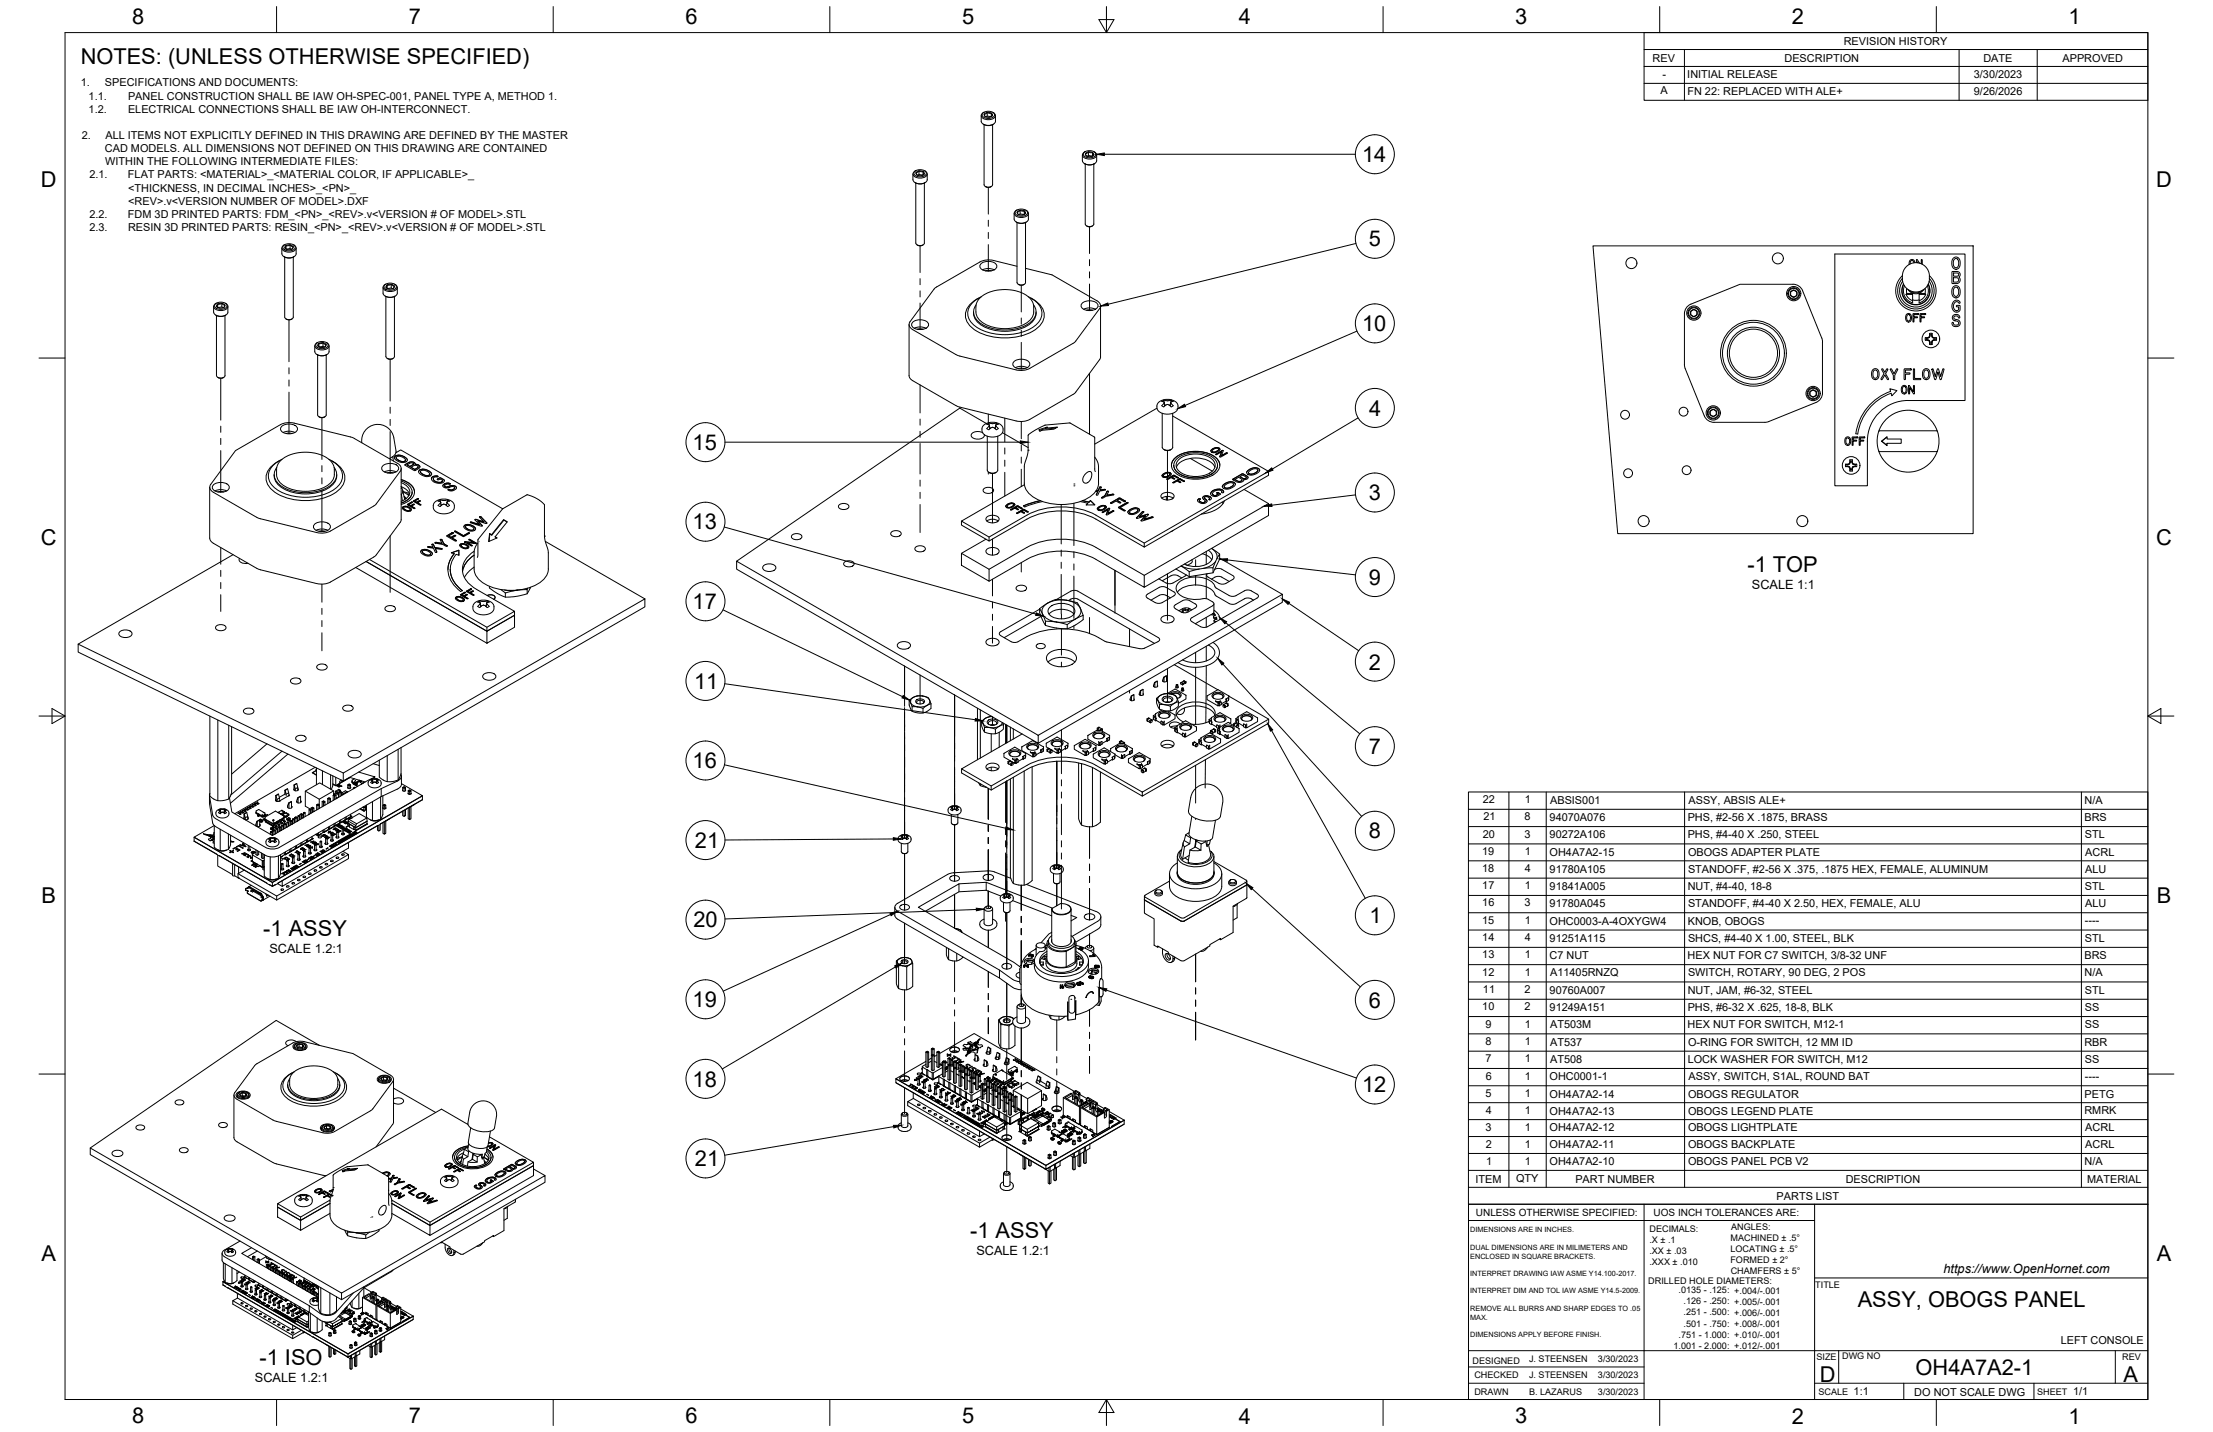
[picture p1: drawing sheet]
<svg xmlns="http://www.w3.org/2000/svg" width="864mm" height="559mm" viewBox="0 0 864 559" stroke-linecap="round" stroke-linejoin="round" font-family="sans-serif">
<defs><g id="words">
<g font-size="8.5">
<text x="51.6" y="9.4">8</text>
<text x="159.5" y="9.4">7</text>
<text x="267.5" y="9.4">6</text>
<text x="375.4" y="9.3">5</text>
<text x="483.4" y="9.4">4</text>
<text x="591.3" y="9.4">3</text>
<text x="699.3" y="9.4">2</text>
<text x="807.2" y="9.4">1</text>
<text x="31.5" y="25">NOTES: (UNLESS OTHERWISE SPECIFIED)</text>
<text x="531.5" y="63.2">14</text>
<text x="16" y="72.9">D</text>
<text x="841.4" y="72.9">D</text>
<text x="534.1" y="96.2">5</text>
<text x="531.5" y="129.2">10</text>
<text x="534.3" y="162.2">4</text>
<text x="270.3" y="175.6">15</text>
<text x="534.1" y="195.2">3</text>
<text x="270.3" y="206.6">13</text>
<text x="16" y="212.6">C</text>
<text x="841.4" y="212.6">C</text>
<text x="681.9" y="223.1">-1 TOP</text>
<text x="534.1" y="228.2">9</text>
<text x="270.3" y="237.7">17</text>
<text x="534.2" y="261.3">2</text>
<text x="270.9" y="268.8">11</text>
<text x="270.3" y="299.8">16</text>
<text x="534.1" y="294.2">7</text>
<text x="534.1" y="327.2">8</text>
<text x="271.2" y="330.9">21</text>
<text x="16.2" y="352.3">B</text>
<text x="841.7" y="352.3">B</text>
<text x="102.7" y="365.3">-1 ASSY</text>
<text x="270.6" y="361.9">20</text>
<text x="534.5" y="360.3">1</text>
<text x="270.3" y="393">19</text>
<text x="534.2" y="393.2">6</text>
<text x="270.3" y="424">18</text>
<text x="531.5" y="426.3">12</text>
<text x="271.2" y="455.1">21</text>
<text x="378.6" y="483.2">-1 ASSY</text>
<text x="16.2" y="492">A</text>
<text x="841.7" y="492">A</text>
<text x="724.9" y="510">ASSY, OBOGS PANEL</text>
<text x="101.3" y="532.5">-1 ISO</text>
<text x="710.1" y="539.1">D</text>
<text x="747.6" y="536.7">OH4A7A2-1</text>
<text x="828.7" y="539.1">A</text>
<text x="51.6" y="555.5">8</text>
<text x="159.5" y="555.5">7</text>
<text x="267.5" y="555.5">6</text>
<text x="375.4" y="555.4">5</text>
<text x="483.4" y="555.5">4</text>
<text x="591.3" y="555.5">3</text>
<text x="699.3" y="555.5">2</text>
<text x="807.2" y="555.5">1</text>
</g>
<g font-size="5">
<text x="683.6" y="229.8">SCALE 1:1</text>
<text x="105.2" y="372">SCALE 1.2:1</text>
<text x="381" y="489.9">SCALE 1.2:1</text>
<text x="758.4" y="496.8">https://www.OpenHornet.com</text>
<text x="99.5" y="539.1">SCALE 1.2:1</text>
</g>
<g font-size="4.3">
<text x="719.5" y="17.6">REVISION HISTORY</text>
<text x="644.9" y="24.2">REV</text>
<text x="696.4" y="24.2">DESCRIPTION</text>
<text x="774" y="24.2">DATE</text>
<text x="804.9" y="24.2">APPROVED</text>
<text x="31.5" y="33.7">1.</text>
<text x="41" y="33.7">SPECIFICATIONS AND DOCUMENTS:</text>
<text x="648.7" y="30.2">-</text>
<text x="658.5" y="30.6">INITIAL RELEASE</text>
<text x="770.3" y="30.3">3/30/2023</text>
<text x="34.6" y="38.9">1.1.</text>
<text x="50" y="38.9">PANEL CONSTRUCTION SHALL BE IAW OH-SPEC-001, PANEL TYPE A, METHOD 1.</text>
<text x="648" y="36.9">A</text>
<text x="658.5" y="37.2">FN 22: REPLACED WITH ALE+</text>
<text x="770.3" y="36.9">9/26/2026</text>
<text x="34.6" y="44">1.2.</text>
<text x="50" y="44">ELECTRICAL CONNECTIONS SHALL BE IAW OH-INTERCONNECT.</text>
<text x="31.9" y="54.2">2.</text>
<text x="40.9" y="59.3">CAD MODELS. ALL DIMENSIONS NOT DEFINED ON THIS DRAWING ARE CONTAINED</text>
<text x="41.1" y="54.2">ALL ITEMS NOT EXPLICITLY DEFINED IN THIS DRAWING ARE DEFINED BY THE MASTER</text>
<text x="41.1" y="64.5">WITHIN THE FOLLOWING INTERMEDIATE FILES:</text>
<text x="34.9" y="69.6">2.1.</text>
<text x="49.9" y="69.6">FLAT PARTS: &lt;MATERIAL&gt;_&lt;MATERIAL COLOR, IF APPLICABLE&gt;_</text>
<text x="50.1" y="74.7">&lt;THICKNESS, IN DECIMAL INCHES&gt;_&lt;PN&gt;_</text>
<text x="50.1" y="79.9">&lt;REV&gt;.v&lt;VERSION NUMBER OF MODEL&gt;.DXF</text>
<text x="34.9" y="85">2.2.</text>
<text x="49.9" y="85">FDM 3D PRINTED PARTS: FDM_&lt;PN&gt;_&lt;REV&gt;.v&lt;VERSION # OF MODEL&gt;.STL</text>
<text x="34.9" y="90.1">2.3.</text>
<text x="50" y="90.1">RESIN 3D PRINTED PARTS: RESIN_&lt;PN&gt;_&lt;REV&gt;.v&lt;VERSION # OF MODEL&gt;.STL</text>
<text x="578.6" y="313.4">22</text>
<text x="595.1" y="313.4">1</text>
<text x="604.9" y="313.7">ABSIS001</text>
<text x="658.9" y="313.7">ASSY, ABSIS ALE+</text>
<text x="813.5" y="313.7">N/A</text>
<text x="578.9" y="320.1">21</text>
<text x="594.9" y="320.1">8</text>
<text x="604.7" y="320.4">94070A076</text>
<text x="658.6" y="320.4">PHS, #2-56 X .1875, BRASS</text>
<text x="813.5" y="320.4">BRS</text>
<text x="578.6" y="326.9">20</text>
<text x="594.9" y="326.9">3</text>
<text x="604.7" y="327.1">90272A106</text>
<text x="658.6" y="327.2">PHS, #4-40 X .250, STEEL</text>
<text x="813.6" y="327.2">STL</text>
<text x="578.4" y="333.6">19</text>
<text x="595.1" y="333.6">1</text>
<text x="604.7" y="333.9">OH4A7A2-15</text>
<text x="658.7" y="333.9">OBOGS ADAPTER PLATE</text>
<text x="813.8" y="333.9">ACRL</text>
<text x="578.4" y="340.2">18</text>
<text x="595" y="340.2">4</text>
<text x="604.7" y="340.5">91780A105</text>
<text x="658.7" y="340.5">STANDOFF, #2-56 X .375, .1875 HEX, FEMALE, ALUMINUM</text>
<text x="813.8" y="340.5">ALU</text>
<text x="578.4" y="347">17</text>
<text x="595.1" y="347">1</text>
<text x="604.7" y="347.2">91841A005</text>
<text x="658.6" y="347.3">NUT, #4-40, 18-8</text>
<text x="813.6" y="347.3">STL</text>
<text x="578.4" y="353.7">16</text>
<text x="594.9" y="353.7">3</text>
<text x="604.7" y="354">91780A045</text>
<text x="813.8" y="354">ALU</text>
<text x="658.7" y="354">STANDOFF, #4-40 X 2.50, HEX, FEMALE, ALU</text>
<text x="578.4" y="360.5">15</text>
<text x="595.1" y="360.5">1</text>
<text x="604.7" y="360.8">OHC0003-A-4OXYGW4</text>
<text x="658.6" y="360.8">KNOB, OBOGS</text>
<text x="813.6" y="360.7">----</text>
<text x="578.4" y="367.2">14</text>
<text x="595" y="367.2">4</text>
<text x="604.7" y="367.5">91251A115</text>
<text x="658.7" y="367.5">SHCS, #4-40 X 1.00, STEEL, BLK</text>
<text x="813.6" y="367.5">STL</text>
<text x="578.4" y="374">13</text>
<text x="595.1" y="374">1</text>
<text x="604.7" y="374.3">C7 NUT</text>
<text x="658.6" y="374.3">HEX NUT FOR C7 SWITCH, 3/8-32 UNF</text>
<text x="813.5" y="374.3">BRS</text>
<text x="578.4" y="380.7">12</text>
<text x="595.1" y="380.7">1</text>
<text x="604.9" y="381">A11405RNZQ</text>
<text x="658.7" y="381">SWITCH, ROTARY, 90 DEG, 2 POS</text>
<text x="813.5" y="381">N/A</text>
<text x="578.7" y="387.5">11</text>
<text x="595" y="387.5">2</text>
<text x="604.7" y="387.8">90760A007</text>
<text x="658.6" y="387.8">NUT, JAM, #6-32, STEEL</text>
<text x="813.6" y="387.8">STL</text>
<text x="578.4" y="394.3">10</text>
<text x="595" y="394.3">2</text>
<text x="604.7" y="394.5">91249A151</text>
<text x="658.6" y="394.5">PHS, #6-32 X .625, 18-8, BLK</text>
<text x="813.6" y="394.5">SS</text>
<text x="579.8" y="401">9</text>
<text x="595.1" y="401">1</text>
<text x="604.9" y="401.3">AT503M</text>
<text x="658.6" y="401.3">HEX NUT FOR SWITCH, M12-1</text>
<text x="813.6" y="401.3">SS</text>
<text x="579.8" y="407.8">8</text>
<text x="595.1" y="407.8">1</text>
<text x="604.9" y="408">AT537</text>
<text x="658.7" y="408.1">O-RING FOR SWITCH, 12 MM ID</text>
<text x="813.4" y="408">RBR</text>
<text x="579.8" y="414.5">7</text>
<text x="595.1" y="414.5">1</text>
<text x="604.9" y="414.8">AT508</text>
<text x="658.6" y="414.8">LOCK WASHER FOR SWITCH, M12</text>
<text x="813.6" y="414.8">SS</text>
<text x="579.8" y="421.3">6</text>
<text x="595.1" y="421.3">1</text>
<text x="604.7" y="421.6">OHC0001-1</text>
<text x="658.9" y="421.6">ASSY, SWITCH, S1AL, ROUND BAT</text>
<text x="813.6" y="421.5">----</text>
<text x="579.8" y="428">5</text>
<text x="595.1" y="428">1</text>
<text x="604.7" y="428.3">OH4A7A2-14</text>
<text x="658.7" y="428.3">OBOGS REGULATOR</text>
<text x="813.4" y="428.3">PETG</text>
<text x="579.8" y="434.6">4</text>
<text x="595.1" y="434.6">1</text>
<text x="604.7" y="434.9">OH4A7A2-13</text>
<text x="658.7" y="434.9">OBOGS LEGEND PLATE</text>
<text x="813.4" y="434.9">RMRK</text>
<text x="579.8" y="441.2">3</text>
<text x="595.1" y="441.2">1</text>
<text x="604.7" y="441.5">OH4A7A2-12</text>
<text x="658.7" y="441.5">OBOGS LIGHTPLATE</text>
<text x="813.8" y="441.5">ACRL</text>
<text x="579.8" y="447.8">2</text>
<text x="595.1" y="447.8">1</text>
<text x="604.7" y="448.1">OH4A7A2-11</text>
<text x="658.7" y="448.1">OBOGS BACKPLATE</text>
<text x="813.8" y="448.1">ACRL</text>
<text x="579.9" y="454.4">1</text>
<text x="595.1" y="454.4">1</text>
<text x="604.7" y="454.7">OH4A7A2-10</text>
<text x="658.7" y="454.7">OBOGS PANEL PCB V2</text>
<text x="813.5" y="454.7">N/A</text>
<text x="575.8" y="461.5">ITEM</text>
<text x="591.7" y="461.4">QTY</text>
<text x="614.8" y="461.5">PART NUMBER</text>
<text x="720.3" y="461.5">DESCRIPTION</text>
<text x="814.5" y="461.5">MATERIAL</text>
<text x="693.3" y="468.1">PARTS LIST</text>
<text x="804.2" y="524.4">LEFT CONSOLE</text>
<text x="723.4" y="544.5">1:1</text>
<text x="747" y="544.7">DO NOT SCALE DWG</text>
<text x="809" y="544.5">1/1</text>
</g>
<g font-size="3.9">
<text x="576" y="474.6">UNLESS OTHERWISE SPECIFIED:</text>
<text x="645.3" y="474.7">UOS INCH TOLERANCES ARE:</text>
</g>
<g font-size="3.5">
<text x="643.7" y="485">.X ± .1</text>
<text x="643.7" y="480.8">DECIMALS:</text>
<text x="675.3" y="484.3">MACHINED ± .5°</text>
<text x="675.6" y="480">ANGLES:</text>
<text x="643.7" y="489.3">.XX ± .03</text>
<text x="675.3" y="488.6">LOCATING ± .5°</text>
<text x="643.7" y="493.5">.XXX ± .010</text>
<text x="675.3" y="492.8">FORMED ± 2°</text>
<text x="675.4" y="497.1">CHAMFERS ± 5°</text>
<text x="643.2" y="501.1">DRILLED HOLE DIAMETERS:</text>
<text x="708.4" y="502.7">TITLE</text>
<text x="655" y="504.4">.0135 - .125: +.004/-.001</text>
<text x="657" y="508.8">.126 - .250: +.005/-.001</text>
<text x="657" y="513.2">.251 - .500: +.006/-.001</text>
<text x="657" y="517.7">.501 - .750: +.008/-.001</text>
<text x="653.1" y="526.5">1.001 - 2.000: +.012/-.001</text>
<text x="655" y="522.1">.751 - 1.000: +.010/-.001</text>
<text x="574.6" y="532.3">DESIGNED</text>
<text x="596.7" y="531.6">J. STEENSEN</text>
<text x="623.6" y="531.6">3/30/2023</text>
<text x="708.9" y="530.9">SIZE</text>
<text x="718.9" y="530.5">DWG NO</text>
<text x="828.2" y="530.9">REV</text>
<text x="575.4" y="537.9">CHECKED</text>
<text x="596.7" y="537.9">J. STEENSEN</text>
<text x="623.6" y="537.9">3/30/2023</text>
<text x="575.4" y="544.3">DRAWN</text>
<text x="596.7" y="544.3">B. LAZARUS</text>
<text x="623.6" y="544.3">3/30/2023</text>
<text x="709.6" y="544.2">SCALE</text>
<text x="795" y="544.2">SHEET</text>
</g>
<g font-size="2.8">
<text x="573.7" y="480.9">DIMENSIONS ARE IN INCHES.</text>
<text x="573.7" y="487.7">DUAL DIMENSIONS ARE IN MILIMETERS AND</text>
<text x="573.7" y="491.1">ENCLOSED IN SQUARE BRACKETS.</text>
<text x="573.7" y="497.9">INTERPRET DRAWING IAW ASME Y14.100-2017.</text>
<text x="573.7" y="504.7">INTERPRET DIM AND TOL IAW ASME Y14.5-2009.</text>
<text x="573.7" y="511.6">REMOVE ALL BURRS AND SHARP EDGES TO .05</text>
<text x="573.7" y="514.9">MAX.</text>
<text x="573.7" y="521.8">DIMENSIONS APPLY BEFORE FINISH.</text>
</g>
</g></defs>
<!-- layer: Visible -->
<g fill="none" stroke="#000" stroke-width=".39">
<path d="M382.9 45.1v2.2a3.2 3.2 0 0 0 4.8 1.2l.7-.8 .1-2.6M383.6 44.1a3 3 0 0 1 4.5 .7 2.83 2.83 0 0 1-4.9 0zM383.7 48.5a3.8 3.8 0 0 0 4 0M383.7 44a1.31 1.31 0 0 0-.8 1.4 1.31 1.31 0 0 0 1.3 1.1 3.3 3.3 0 0 0 4.3-1.4l-.8-1.1M384 43.8l-.3 .2M384 48.6v23.5a1.91 1.91 0 0 0 3.3 0v-23.5M385.3 43.9v1.4M385.3 43.9a.89 .89 0 0 0-1.1 .5 .89 .89 0 0 0 .3 1.1M385.3 43.9a1.4 1.4 0 0 1 2 1.2M386.8 44.2v1.3M387.3 45.1a2.19 2.19 0 0 1-2.8 .4M387.3 45.1l-.5 .5-1.5-.3-.6 .3"/>
<path d="M387.3 45.1l-.2-.2a.65 .65 0 0 0-.3-.7 .65 .65 0 0 0-.7 0 1.66 1.66 0 0 0-1.9 .4l.3 .9M387.4 43.8l.3 .2M423.1 59.5a3 3 0 0 1 4.5 .7 2.83 2.83 0 0 1-4.9 0zM423.4 59.2a1.34 1.34 0 0 0-1 1.4 1.34 1.34 0 0 0 1.3 1.2 3.3 3.3 0 0 0 4.3-1.3l-.4-.8-.7-.5M424.8 59.3v1.4M426.3 59.5v1.4M426.3 59.5a.89 .89 0 0 1 .4 1.1 .89 .89 0 0 1-1.1 .5l-1.6-.2M426.3 59.5a1.69 1.69 0 0 0-2.7 .9l.4 .5M356.3 67.9v2.2a3.2 3.2 0 0 0 4.7 1.2l.7-.8 .1-2.6M356.9 66.9a3 3 0 0 1 4.6 .7 2.83 2.83 0 0 1-4.9 0zM357.1 71.3l.2 .1M357.3 66.6a1.34 1.34 0 0 0-1 1.5 1.34 1.34 0 0 0 1.3 1.2 3.3 3.3 0 0 0 4.2-1.4l-.8-1.2"/>
<path d="M357.4 71.4v23.5a1.91 1.91 0 0 0 3.3 0v-23.5M358.6 66.7v1.4M358.6 66.7a.96 .96 0 0 0-1.2 .9 .96 .96 0 0 0 1.2 .9l1.3-.1 .7-.5M358.6 66.7l1.6 .2M360.2 67v1.3l-1.6-.2-.5 .3M360.2 66.9l.4 .5v.5M360.6 67.9l-.5 .4M360.6 67.9l-.2-.3a.63 .63 0 0 0-.2-.6 .63 .63 0 0 0-.8 0 1.65 1.65 0 0 0-1.9 .4l.4 .9M360.8 66.6l.2 .2M361 71.3l-1.9 .5-1.8-.4M384.5 72.8l1.2 .4 1.2-.4M422.4 60.5v2.2"/>
<path d="M423.2 63.9a3.9 3.9 0 0 0 3.9 0M423.5 64v23.5a1.91 1.91 0 0 0 3.3 0v-23.5M424 60.9l-.2-.3a.49 .49 0 0 1-.2-.6 .49 .49 0 0 1 .6-.2 1.53 1.53 0 0 1 1.8-.2l.3-.1 .2 .6a.43 .43 0 0 1 .2 .5 .43 .43 0 0 1-.4 .3l-1.5-.2-.6 .3M428 60.5v2.2a3.2 3.2 0 0 1-4.8 1.2l-.8-1.2M110 96.8v2.2M110.7 95.8a3 3 0 0 1 4.5 .7 2.83 2.83 0 0 1-4.9 0zM111 95.5a1.34 1.34 0 0 0-1 1.5 1.34 1.34 0 0 0 1.3 1.2 3.3 3.3 0 0 0 4.3-1.4l-.4-.8-.7-.5M111.6 95.8v1.4M111.6 95.8a.89 .89 0 0 0-.3 1.2 .89 .89 0 0 0 1.1 .4l1.5-.2M113.2 95.6l1.2 .7M113.2 95.6l-.7 .3a.97 .97 0 0 0-1.2 .9l.4 .4 1.5-.2 .5 .3M113.2 95.6v1.4"/>
<path d="M113.2 95.6l-1.6 .2M114.4 96.3l-.5 .9M114.4 96.3v.5l-.5 .4M115.6 96.8v2.2a3.2 3.2 0 0 1-4.8 1.2l-.8-1.2M357.9 95.6l.3 .2M358.2 95.8l.9 .1 .8-.1M360.2 95.6l-.3 .2M395.8 83.3v2.2M395.8 85.5a3.2 3.2 0 0 0 4.7 1.1l.8-1.1M396.4 82.3a3 3 0 0 1 4.6 .7 2.83 2.83 0 0 1-4.9 0zM396.6 86.7l.2 .1M396.8 82a1.34 1.34 0 0 0-1 1.4 1.34 1.34 0 0 0 1.3 1.2 3.3 3.3 0 0 0 4.2-1.3l-.3-.8-.7-.5"/>
<path d="M396.8 86.8l1.8 .4 1.7-.4M396.9 86.8v23.4a1.91 1.91 0 0 0 3.3 0v-23.4M397.4 83.7l-.2-.3a.46 .46 0 0 1-.3-.6 .46 .46 0 0 1 .6-.2 .96 .96 0 0 1 1.6-.2 .75 .75 0 0 1 .9 .8l-.4 .5-1.5-.2-.5 .3M398.1 82.1v1.4M398.1 82.1a.89 .89 0 0 0-1.1 .4 .89 .89 0 0 0 .4 1.2M398.1 82.1l1.6 .2M399.7 82.3v1.4M399.7 82.3a.89 .89 0 0 1 .4 1.1 .89 .89 0 0 1-1.1 .5l-1.6-.2M400.5 86.7l-.2 .1M401.3 83.3v2.2M424 88.1l1.2 .4 1.2-.4M621.6 95.9h148.4v112.3h-138.7z"/>
<path d="M716 99.1h50.8v57.2h-22.2a15.9 15.9 0 0 0-15.9 15.9v17.4h-12.7zM83.4 119.6v2.2M84 118.6a3 3 0 0 1 4.6 .7 2.83 2.83 0 0 1-4.9 0zM84.4 118.3a1.34 1.34 0 0 0-1 1.5 1.34 1.34 0 0 0 1.3 1.2 3.3 3.3 0 0 0 4.2-1.4l-.3-.8-.7-.5M85 118.6v1.4M85 118.6a.89 .89 0 0 0-.4 1.2 .89 .89 0 0 0 1.1 .4l1.6-.2M86.6 118.4l1.1 .7M86.6 118.4l-.7 .3a.94 .94 0 0 0-1.3 .9l.4 .4 1.6-.2 .5 .3M86.6 118.4v1.4M86.6 118.4l-1.6 .2M87.7 119.1l-.4 .9M87.7 119.1v.5l-.4 .4"/>
<path d="M88.9 119.6v2.2M110.8 100.2a3.8 3.8 0 0 0 3.9 0M111.1 100.3v23.5a1.91 1.91 0 0 0 3.3 0v-23.5M149.5 112.2v2.2a3.2 3.2 0 0 0 4.7 1.1l.7-.7 .1-2.6M150.1 111.2a3 3 0 0 1 4.6 .7 2.83 2.83 0 0 1-4.9 0zM150.3 115.5l.2 .2M150.5 115.7l1.8 .4 1.7-.4M150.5 110.9l-.2 .1M150.6 115.7v23.4M151.1 111.2l.1 1.4 1.5-.2 .5 .3M151.1 111.2a2.19 2.19 0 0 1 2.7 .4M151.1 111.2a.89 .89 0 0 0-.4 1.1 .89 .89 0 0 0 1.1 .5l1.6-.2"/>
<path d="M152.7 111l1.2 .7M152.7 111l-.7 .3a.84 .84 0 0 0-.9 .2 .84 .84 0 0 0-.2 .9l.3 .2M152.7 111v1.4M153.8 111.6v.5l-.4 .5M153.9 111.7l-.5 .9M153.9 115.7v23.4a1.91 1.91 0 0 1-3.3 0M154 110.9a1.33 1.33 0 0 1 1 1.4 1.33 1.33 0 0 1-1.3 1.2 3.3 3.3 0 0 1-4.2-1.3l.8-1.2M154.2 115.5l-.2 .2M380.9 119a4.8 4.8 0 0 0 1.6 7.1 18.1 18.1 0 0 0 20-.7 4.6 4.6 0 0 0 .8-6.4M381.9 116.3a7.8 7.8 0 0 0-5.1 7.7 9.9 9.9 0 0 0 7 6.5 23.8 23.8 0 0 0 20.4-2 6.2 6.2 0 0 0 0-11l-1.8-1.2M382.2 116.4l2.5-1.7 3.2-1.2 3.4-.5 3.5 .2 3 .7 2.7 1.3 2.1 2 .8 2.2a6.2 6.2 0 0 1-4.4 7.5 16.8 16.8 0 0 1-16.6-1.9 6 6 0 0 1-1.5-5.6l.4-1.5zM382.9 102.9a4.6 4.6 0 0 1 5.9 .4 1.63 1.63 0 0 1-1.4 2.2 4.1 4.1 0 0 1-5-1.4z"/>
<path d="M383 115.8a7.4 7.4 0 0 0-5.3 7.4 10.7 10.7 0 0 0 8.6 6.7 21 21 0 0 0 18.2-3.3 5.7 5.7 0 0 0-.9-9.5l-2.3-1.3M383.4 105.3l1.9-.5 2.7 .5M384.5 105.7l1.4-.2 1 .2M396.9 103.9l-9.2-2.3a7.6 7.6 0 0 0-5.3 .7l-17.5 10.1-9.8 13.1-.3 1 .1 .9 1.3 1.2 17.6 10.1 22.7 5.6M397.4 110.9l1.2 .4 .8-.2M399.7 110.9l-.3 .2M400.2 104.7l10.3 2.6 17.6 10.1 .9 .7 .5 .9-.4 1.5-9.8 13.1-17.4 10.1a7.7 7.7 0 0 1-5.4 .6M422.3 118.3a4.6 4.6 0 0 1 6 .4 1.63 1.63 0 0 1-1.4 2.2 4.1 4.1 0 0 1-5-1.4zM429.5 119.4v19.8l-.2 .9-10 13.4-17.4 10.2a7.7 7.7 0 0 1-5.4 .6l-22.7-5.7-18.1-10.4-.7-.8-.2-.9v-19.9M701.1 113.9v1.4M701.1 115.3l-1.1 .7M701.1 113.9l-.5-.3a1.28 1.28 0 0 0-1.9 .8 1.28 1.28 0 0 0 1.3 1.6"/>
<path d="M701.2 113.9v1.4M701.2 115.3l-1.2 .7M701.2 113.9a1.37 1.37 0 0 0-2.4 0 1.37 1.37 0 0 0 1.2 2.1M703.5 113.5l7.4 18.4 .3 1.5M703.5 113.5l-1.3-1.7-1.8-.8-21.4-.1-19.1 7.8-1.7 1.2-.6 1.2-.3 1.3 .1 20.7 8 19.8 1.5 1.4 1.9 .5h20.3l20.2-8.1 1.4-1.4 .5-2v-19.9M742.4 108.7a7.1 7.1 0 0 0 .3 9.9 7.1 7.1 0 0 0 9.9 0 7.1 7.1 0 0 0 .3-9.9M742.4 107.6a7.9 7.9 0 0 0-.4 11.3 7.9 7.9 0 0 0 11.3 0 7.9 7.9 0 0 0-.4-11.3M742.5 109.8a6.4 6.4 0 0 0 5.2 10 6.4 6.4 0 0 0 5.1-10M742.8 110.8a5.5 5.5 0 0 0 4.9 8.2 5.5 5.5 0 0 0 4.8-8.2M742.9 111a5.4 5.4 0 0 0 4.8 7.9 5.4 5.4 0 0 0 4.7-7.9M743.2 111.5a4.9 4.9 0 0 0 3.2 6.7M743.8 114.9h2.6v3.3"/>
<path d="M743.8 114.9l1 1.5 1.6 .9M743.9 104a5.3 5.3 0 0 1 6.3-.9 5.3 5.3 0 0 1 2.7 5.7 5.4 5.4 0 0 1-6.3 5 5.4 5.4 0 0 1-4.2-6.9l.6-1.6zM744.1 112.6v1.9M744.1 114.5l-.3 .4M744.1 114.5h2.3v.4M744.5 112.9a3.7 3.7 0 0 0 6.3 0M744.9 113.2a4 4 0 0 0 5.5 0M746.4 114.4v.1M746.4 117l1.5 .2 1-.2M746.9 102.6l-.2-.7-.6-.3-.5 .4-.2 1M747.3 102.5l-.5-1-1-.2-.6 .6-.2 1.3M747.9 102.5v-1.1l.2-.1 1 1.4"/>
<path d="M748.3 102.6v-.4l.2 .4M748.9 114.4v.1M749.7 102.9v-1.4l.3-.2 .1 1.8M751.2 114.5l.3 .4M751.2 114.5h-2.3v.4M751.2 112.6v1.9M751.5 114.9h-2.6v3.3M751.5 114.9l-1 1.5-1.6 .9M752.1 111.5a4.9 4.9 0 0 1-3.2 6.7M761.8 106h2.4l.7 .7v.9a1.16 1.16 0 0 0 0 1.5l-.1 .9-.6 .5-2.4 .1zM762.1 112l.7-.4 .8-.1 .7 .4 .4 .6 .2 2.3-.4 .9-.6 .4-1.1 .1-.9-.8-.2-2.1zM762.1 100.9l.6-.5 .9-.1 .7 .4 .4 .6 .2 2.3-.4 .9-.6 .4-1.1 .1-.9-.8-.2-2.1z"/>
<path d="M762.3 108.4l1.7 .1 .3 .5-.1 .7-.4 .3-1.5 .1zM762.4 106.5l1.7 .1 .2 .8-.5 .4h-1.4zM762.4 117.6l1.4-.5 1.1 .8-.4 .5-.7-.7-.7 .1-.8 1.4 .3 1.4 .9 .7 .6-.2 .2-.4v-1h-.8v-.4h1.4v1.8l-.8 .6h-1.3l-.9-1.1-.1-1.7zM762.7 101.2l.9-.3 .6 .8v2l-.7 .8-.7-.2-.4-.7-.1-1.4zM762.7 112.3l.9-.2 .7 .9-.1 1.8-.7 .9-.7-.2-.4-.7-.1-1.5zM83.4 121.8a3.2 3.2 0 0 0 4.7 1.1l.8-1.1M84.2 123a3.8 3.8 0 0 0 3.9 0M84.5 123.1v23.5a1.91 1.91 0 0 0 3.3 0v-23.5M111.6 124.5l1.2 .3 1.2-.3M122.8 135l.1 2.2a3.2 3.2 0 0 0 4.7 1.1l.7-.7 .1-2.6M123.5 134a3 3 0 0 1 4.6 .7 2.83 2.83 0 0 1-4.9 0zM123.7 138.3a3.9 3.9 0 0 0 3.9 0"/>
<path d="M123.7 133.8a1.31 1.31 0 0 0-.8 1.5 1.31 1.31 0 0 0 1.3 1 3.3 3.3 0 0 0 4.2-1.4l-.8-1.1M123.9 133.7l-.2 .1M124 138.5v23.4a1.91 1.91 0 0 0 3.3 0v-23.4M124.5 134v1.3M124.5 135.4l1.5-.2 .6 .3M126 133.8l1.2 .7M126 133.8l-.7 .2a.99 .99 0 0 0-1.3 .9l.5 .5M126 133.8v1.4M126.1 133.7l1.1 .7M126.1 133.7a1.25 1.25 0 0 0-1.4 .1 1.25 1.25 0 0 0-.5 1.4l1.4 .4 1.2-.2M127.2 134.5l-.4 .9M127.2 134.4v.5l-.4 .5"/>
<path d="M127.4 133.7l.2 .1M151.1 139.8l1.2 .4 1.1-.4M356.2 125.7a4.6 4.6 0 0 1 6 .4 1.63 1.63 0 0 1-1.4 2.2 4.1 4.1 0 0 1-5.1-1.4zM356.8 128.1l2.6-.5 2 .5M357.9 128.5l.9-.2 1.4 .2M379.9 121.8a6.1 6.1 0 0 0 4.1 5.7 18.5 18.5 0 0 0 18.1-1.2 5.1 5.1 0 0 0 2.2-4.5M422.9 120.7l2.6-.5 2 .5M424 121.1l1.4-.2 1 .2M662.2 121.5v1.4M662.2 122.9l-1.2 .6M662.2 121.5l-.5-.3a1.28 1.28 0 0 0-2 .7 1.28 1.28 0 0 0 1.3 1.6M662.2 121.5v1.3"/>
<path d="M662.2 122.8l-1.2 .7M662.2 121.5a1.37 1.37 0 0 0-2.4 0 1.37 1.37 0 0 0 1.2 2M744 122.6l1.2-.2 .6 .7v1.7l-.5 .8h-.9l-.6-.7-.2-1.2zM744.4 122.9l.6-.1 .5 .7-.1 1.3-.5 .5-.6-.3-.2-.5zM746.5 122.5h2.2l-.1 .3h-1.7v.8l1.4 .2-1.4 .2-.1 1.7-.3-.1zM749.3 122.4l2.2 .1-.2 .3h-1.6v.8h1.2l.2 .3-1.4 .1-.2 1.7-.2-.2zM751.3 131.8l1 .2M751.3 131.8v.9M751.9 132.6l-.6 .1 1 .1M751.9 132.6l1 .2M751.9 131.9v.7M752.3 131.8h-1"/>
<path d="M752.3 132.8h.1M752.3 131.8h.1M752.3 132.8l.5 .2M752.4 131.9h-.1M752.8 133h.1M752.8 133l.2 .4M752.9 132.8l.3 .6M753 133.5v.9M753 133.4v.1M753 130.1v1l-.2 .5-.5 .2M753 130.1l.2 1M753.2 131.1l-.3 .6-.6 .3"/>
<path d="M753.2 133.5v.4M753.2 133.9l-.2 .5M753.2 133.4h.1M753.2 131.1h.1M753.2 130.7h.6M753.2 133.8h.6M753.8 133.5v.4M753.8 133.9l.2 .5M753.8 131.1h.1M753.8 131.1l.2 .6M753.8 133.4h.1M754 130.1l-.2 1"/>
<path d="M754 130.1h-1M754 134.4h-1M754 130.1l.2 1.5 .5 .2a.74 .74 0 0 1 .8 .1 .74 .74 0 0 1 .2 .8M754 133.4v.1M754 133.5v.9M754 131.7h.1M754.1 131.7l.6 .3 .9-.2M754.1 132.8l-.3 .6M754.6 132.6l-.5 .2M754.6 131.9h.1M754.7 132.6h.4M754.7 132.6h-.1"/>
<path d="M755.1 132.6l.5 .1M755.1 131.9v.7M755.7 132.7l-1 .1-.7 .6M762.2 123.1l1.4-.4 1 .6 .2 .5-.2 .3-1-.8-.9 .1-.3 .5 .3 .5 1.5 .5 .6 .5 .1 1-.6 .8-1.6 .2-.8-.7v-.9l.4 .1 .2 .7 .5 .3 1-.1 .4-.7-.5-.7-1.7-.6-.3-.7zM85 147.3l.3 .2M85.3 147.4l.9 .2 .8-.2M87.3 147.3l-.3 .2M395.7 141.1a4.6 4.6 0 0 1 6 .4 1.63 1.63 0 0 1-1.4 2.2 4.1 4.1 0 0 1-5.1-1.4zM396.3 143.5l2.6-.6 2 .6M397.4 143.9l1.4-.2 .9 .2M451.5 159.3l-24.3 14M452 157.2l.8-.7a5.7 5.7 0 0 1 6.3 .5l.6 1.2v1.2l-.4 .8-1.2 .9-2.1 .5-2.3-.2-1.6-.9-.6-1.5v-1z"/>
<path d="M454.2 156.2l.1 .8M454.2 156.2l.8 .2M454.2 156.8v.1M454.2 156.2l-.8 .4 .7 .2M454.2 156.8l.2 .3M454.4 157.1l-1 1.2 .8 .5M454.4 157.1l.1 1.3M454.5 158v.2M454.5 158.2l.2 .1M454.5 158.2h.1M455 156.3v.1M455 156.3l.6 .1"/>
<path d="M455.5 156.4h.1M455.5 157.8h.1M455.6 157.8l-1.4 1M455.6 157.8l1.4 1M456.2 156.3l-.6 .1M456.2 156.3v.1M456.6 158.2l-.1 .1M456.7 158.2h.1M456.7 158l-.1 .2M456.8 157.1l.2 .4M456.8 157.1l-.2 1.3M457 156.8l-.2 .3"/>
<path d="M457 157.5l.8 .8-.8 .5M457 156.2l-.8 .2M457 156.2l-.1 .8M457 156.2l.8 .5-.8 .1M457 156.8v.1M706.3 152.9l.6-.3a1.28 1.28 0 0 1 1.9 .7 1.28 1.28 0 0 1-1.3 1.6 1.28 1.28 0 0 1-1.2-1.7zM730.8 144.4l1.2-.6 .7 .4 .4 .7 .1 2.1-.9 1.1-1-.1-.8-.8-.1-1.6zM731.3 144.6l.9-.1 .5 .8-.1 1.7-.8 .6-.5-.2-.4-.8v-1.2zM734.4 144h.4l.7 1.3 .8-1.3h.4l-.9 1.8 1.2 2-.1 .3-.4-.1-1-1.7-1 1.7h-.4l1.1-2.2zM737.7 144h.4l1 1.8 1-1.8h.5l-1.2 2.5-.2 1.6-.3-.1v-1.5zM738 153.5a19.9 19.9 0 0 0-13 15.9l-.8-.1a20.6 20.6 0 0 1 13.6-16.6l-.3-1 2.8 .7-2 2.1-.3-1M742.4 150.6l1.1-.1 .6 .7v1.8l-.6 .7-.8-.1-.6-.6-.1-1.4z"/>
<path d="M742.6 151l.8-.1 .4 .7-.1 1.3-.5 .4-.5-.1-.3-.6zM743.1 144l2.8 .1-.2 .3h-2.1v1.1h1.6l.2 .3-.3 .2h-1.5l-.2 2.1-.3-.2zM744.8 150.5h.4l1.5 2.3v-2.2l.4-.1-.1 3.2h-.3l-1.5-2.4v2.2l-.3 .2zM746.7 144l.4 .1v3.6h2.3v.4l-2.7-.1zM750.7 144.3l1.2-.5 1 .9 .2 2.1-.4 .9-.6 .4-.9-.1-.8-.9-.2-1.6zM751.1 144.7l.7-.3 .7 .7v1.8l-.7 .7-.7-.2-.3-.6v-1.3zM754 144l.4 .1 .8 2.8 .9-2.9 .4 .1 .8 2.8 .8-2.8 .5-.1-1.2 4.1-.3-.1-.8-2.8-.8 2.8-.5 .1zM109 179.8a7.8 7.8 0 0 0-5.1 7.6 9.9 9.9 0 0 0 7 6.5 23.8 23.8 0 0 0 20.4-1.9 6.2 6.2 0 0 0 0-11l-1.9-1.2M109.5 179.8l1.6-1.3 3.4-1.4 3.6-.6 3.5 .1 3.7 .9 2.7 1.4 1.7 1.8 .8 2.2a6.3 6.3 0 0 1-4.4 7.5 16.8 16.8 0 0 1-16.6-1.9 6 6 0 0 1-1.6-5.6l.4-1.4zM110 166.4a4.6 4.6 0 0 1 5.9 .4 1.63 1.63 0 0 1-1.4 2.2 4.1 4.1 0 0 1-5-1.4zM110.1 179.2a7.4 7.4 0 0 0-5.3 7.5 10.7 10.7 0 0 0 8.6 6.7 21 21 0 0 0 18.2-3.3 5.7 5.7 0 0 0-1-9.5l-2.3-1.4M110.5 168.8l2.6-.5 2 .5"/>
<path d="M111.6 169.2l1.4-.2 1 .2M114.8 165.1l21.9 5.4 1.6 .6M114.8 165.1a7.7 7.7 0 0 0-5.4 .6l-17.5 10.1-9.7 13.2-.3 .9 .1 1 1.3 1.2 17.6 10.1 22.7 5.6a7.6 7.6 0 0 0 5.4-.6l17.4-10.1 10-13.7v-1.4l-1.3-1.2-16.8-9.7M124.4 162.6l1.2 .4 1.2-.4M141.2 172.8a6.3 6.3 0 0 1 5.3-7.1 6.3 6.3 0 0 1 7.2 5.2l.9 5.6-.8 1.3-1.9 1.2M153.2 178.2l.3 1.7M154.1 178.1l1.2-.5 1.6 .2 1.5 .9 .5 1-.8 .7h-1.8l-2.2-1.3-.2-.5zM154.4 177.9l-.5 .7M154.4 177.9l1.1-.2 1.3 .1 1.4 .8 .8 1M154.4 177.9h.1M154.5 176.7l1.9-1.1 39.8 22.9M154.6 178.6l.8-.6 1.5 .3 1.3 1-.3 .7"/>
<path d="M155.5 179.5l-.9-.9 .3 .7 1.6 .8h1.4l.3-.5M155.5 179.6l1.5 .5M155.5 177.6v.1M157.8 178.2v.1M157.9 179.9l-.9 .3M158.2 179.5v.1M383.5 168.9a3.1 3.1 0 0 0-4.5 1 3.1 3.1 0 0 0 4.8 .7l.3-1.1M384.9 165.2l-10.4-5.9-87 59.7M385.3 170.2v13.3a2.36 2.36 0 0 0 4.1 0v-13.3M385.9 165.1l.8 .2M385.9 164.9l-1.3 .5-1 .8-.4 1.1v.9l.5 1 .7 .6 2.5 .7 2.8-.4 1-.6 .6-.9 .1-1.3-.3-1-1.1-.9-1.3-.5M386 165.9l-.1-.8-.8 .5 1 .4"/>
<path d="M386.1 166.1l-1 1.1 .8 .5 .8-.8M386.1 166.1h.1M386.1 166.1l.2 1.2M386.2 166.9l.2 .3M386.3 167.1h-.1M386.7 165.3h.1M386.8 166.9h1.1M386.8 165.3h1.1M386.8 166.9h-.1M387.9 166.9h.1M387.9 165.3h.1M388.4 167.1h.1"/>
<path d="M388.4 166.9l-.2 .3M388.5 166h.1M388.5 166.1l-.1 1.2M388.5 166.1l.3 .3M388.7 164.9h-2.8M388.7 165.8l-.2 .2M388.8 166.4v.1M388.8 165.1l-.9 .2M388.8 165.8l.8-.2-.8-.5-.2 .8M388.8 166.4l.8 .8-.3 .2-.5 .3-.9-.8M388.8 165.8h.1M391.2 168.8l10 5.8"/>
<path d="M401.2 175.7l-1.4 5.9-.1 6.9a7.9 7.9 0 0 0 5.5 6.5 21.9 21.9 0 0 0 21.3-2 6.2 6.2 0 0 0 2.2-4.5v-6.8l-.4-1.5-1.1-1.8M401.2 175.7h.1M401.2 169.9v5.8M401.2 169.9l2.1-1.6 4.5-2.4 9.6-.9 9.6 5.5 .2 .4M405.4 167.7l3.3-1.1-.8 .5 4.8-.4-1.5 .8-4.7 .4-.7 .5zM408 167.2l-2.4 .8M412 167.1l-3.9 .3-.2-.3M427.2 170.9v12.4l.2 .7M453.5 161.3l.1 13.2a2.36 2.36 0 0 0 4 0v-13.2M454.2 175.4l1.6 .4 1.2-.4M457.6 162.3l37.4 21.6-48.5 28-18.8-10.9a29.8 29.8 0 0 0-27 0l-14.7 8.6-10.8-6.3 24.6-14.2M458.3 179a13.5 13.5 0 0 1 16.6 0 3.9 3.9 0 0 1-1.6 6.4 13.9 13.9 0 0 1-15-1.3 3.5 3.5 0 0 1 0-5.1z"/>
<path d="M458.9 179.4a12.1 12.1 0 0 1 15.3 0 3.5 3.5 0 0 1-1.6 5.6 12.6 12.6 0 0 1-13.7-1.2 3.1 3.1 0 0 1 0-4.4zM459.8 179.6a10.8 10.8 0 0 1 13.6 0 3.2 3.2 0 0 1-1.4 5.1 11.2 11.2 0 0 1-12.2-1.2 2.8 2.8 0 0 1 0-3.9zM464.5 178.9l8.6 5M472.5 175.9h.1M472.7 175.5l2-.9 .9 .2 .5 .5-.7 .8-1.5 .6-1.2-.4zM473 176l.5 .4 .9-.1 .9-.5 .3-.5-.7 .8M473 176h.1M473.2 176.4h.6M473.4 175.1v.1M474.4 177.3l2.6-1.6 .4 .2-.7 1.9 1.9-1.1 .4 .1-2.7 1.6-.3-.2 .7-1.9-1.9 1.1zM474.8 174.6v.1M474.9 176l-1.1 .5"/>
<path d="M475.6 175.3l-.6-.4-1 .2-.9 .7 .1 .5M475.7 174.9h-1.8l-1.4 1.1M475.7 174.9l.4 .5M475.7 174.8v.1M476 178.2v.1M476.1 175.3h.1M476.7 176.3l-.7 1.9M476.9 175.8h.1M476.9 175.9l-2.5 1.4M477 175.7l.3 .2M477.3 175.8l.1 .1M479 176.8l-.5-.1-1.8 1.1"/>
<path d="M669.8 160.4v1.4M669.8 161.8l-1.2 .7M669.8 160.4l-.6-.3a1.28 1.28 0 0 0-1.9 .8 1.28 1.28 0 0 0 1.3 1.6M669.8 160.4a1.37 1.37 0 0 0-2.4 0 1.37 1.37 0 0 0 1.2 2.1M720.2 170.9l.9-.4 1 .7v1.7l-.7 .8h-.8l-.5-.6-.2-1.4zM720.6 171.1l.6-.2 .5 .6v1.3l-.6 .6-.5-.2-.2-.5zM722.8 170.6l2.2 .1-.2 .2h-1.6v.8h1.2l.2 .3-1.4 .1-.2 1.7-.2-.1zM722.9 179.5h-1M725.6 170.6h2.2l-.3 .3h-1.6v.8l1.4 .3-1.4 .1-.2 1.7zM733.1 168.4l.4-.3h22.2l.4 .3M733.1 176l.4 .2h22.2l.4-.2M734.2 172.2l2.2-1.8v.9h5.5v1.7h-5.5v.9z"/>
<path d="M734.4 172.2l2 1.6M736.4 170.5l-2.2 1.7M756.1 168.4l-.7-1.6a12.1 12.1 0 0 0-12.1-6.6 12.1 12.1 0 0 0-10.4 9.1l-.3 4 .4 2.2 .8 2a12.1 12.1 0 0 0 11.7 6.7 12.1 12.1 0 0 0 10.6-8.2M756.1 168.4a12.1 12.1 0 0 1 0 7.6M83.3 189.2a4.6 4.6 0 0 1 6 .4 1.63 1.63 0 0 1-1.4 2.2 4.1 4.1 0 0 1-5.1-1.4zM83.9 191.6l2.6-.5 2 .5M85 192l1.4-.2 .9 .2M107 185.2a6.1 6.1 0 0 0 4.1 5.8 18.5 18.5 0 0 0 18.1-1.3 5.1 5.1 0 0 0 2.2-4.5M108 182.4a4.8 4.8 0 0 0 1.6 7.2 18.1 18.1 0 0 0 20-.7 4.6 4.6 0 0 0 .8-6.5M149.4 181.7a4.6 4.6 0 0 1 6 .4 1.63 1.63 0 0 1-1.4 2.3 4.1 4.1 0 0 1-5.1-1.4zM150 184.1l1.9-.5 2.7 .5M151.1 184.6l.9-.3 1.4 .3"/>
<path d="M156.5 189.8l.2 .7M156.5 192.9l.5 2.6M156.5 182.8l.1 19.9-.2 .9-10 13.4-17.4 10.1a7.6 7.6 0 0 1-5.4 .6l-22.7-5.6-18.1-10.4-.7-.8-.2-.9-.1-19.9M156.6 187.1a6.2 6.2 0 0 1 5.2 4.9 5.9 5.9 0 0 1-5.2 4.9M156.6 187.2a6.3 6.3 0 0 1 5.2 4.8M156.6 187.7a4.9 4.9 0 0 1 4.2 4.9l-.6 1.3-1.1 1.1-2.5 1.3a5 5 0 0 0 4.2-4.2M156.6 188.4a3.7 3.7 0 0 1 2.8 5.2l-1.4 1.3-1.4 .7M156.6 189.9l1.9 1.1 1.3 1.8M156.7 190.5l-.2 .1M156.8 190.5l.4 1.2-.5 1.2M157.1 191.3l.8 3.6M157.2 197.8l.7-.3 1.1 .2 1.2 .6 .3 .7-.8 .6-1.2-.2-1.3-.7z"/>
<path d="M157.2 191.8l1.9 .5 .6 .9M157.3 192l2.2 1.4M157.4 197.8l-.4 .5M157.4 197.8h1.7l1.2 .6 .3 .5M157.4 197.7v.1M157.5 198.2l.3-.3 .7-.1 1.5 .8-.1 .6-.9 .1-1-.5-.5-.6 .4 .6 1.1 .5h.8l.3-.4M157.7 193.7l.8 .9M157.8 194.1l.5 .6M158 181.4l2.2-1.2 1 .1 .7 .4a.94 .94 0 0 0 1.2 .6l.7 .5 .1 .6-2.1 1.3zM158.1 197.5v.1M159 196.9l1.9-1-1.4 1 .8 .4 1.3-.6-1 .8 1.3 .9h-.5zM159.1 196.9l-.1 .1"/>
<path d="M159.8 198v.1M160.4 182.3l1.5 .9M160.5 196l-1.4 .8M160.6 197.5l1.3 .8M160.8 192v.1M160.9 195.9l-.4 .1M161.3 181.2l-1.4 .9-1-.7M161.3 195.5l2-.9-1.4 1 .7 .4 1.4-.6-1.1 .8 1.3 .8-.4 .1zM161.3 181l-1.4 1.1-1-.6 1.6-.9 .7 .2 .1 .5M161.4 195.5l-.1 .1M161.6 180.4l.4 .6M161.6 180.5l-1.6-.2-2 1.2"/>
<path d="M161.6 196.7l.1 .2M161.6 196.8l-1.3 .6-.8-.5M162 181.1l1.3 .4M162.9 194.6h.4M162.9 194.7l-1.5 .7M162.9 196.2l1.3 .8M163.1 182.3l-1.2 .9M163.2 182.2l-1.3 1-1.5-.9 1.1-.6 .8-.1 .8 .3v.5M163.3 194.6v.1M163.3 181.4l.6 .8M163.6 183.6l1.4-.6 1.2 .2 1.6 .9 .6 1-.9 .8-1.9-.1-2-1.1-.2-.5zM163.9 183.4l-.5 .7"/>
<path d="M163.9 183.4l1.1-.3 1.4 .3 1.6 .9 .4 .7M163.9 183.3v.1M164 195.4l-1.4 .6-.7-.4M164.1 184.1l.7-.6 1.5 .2 1.4 1-.3 .8M164.2 196.9v.1M165 185.1l1.5 .5M165 183v.1M167.3 183.7v.1M167.4 185.4l-.9 .2M167.7 185l-.5 .6h-1.1l-1.6-.8-.4-.7 .9 .9M168.6 186.2l1.1-.5 1.2 .1-.1 .3-1.4 .1-.3 .4 .3 .9 .8 .5 1.5 .2 1-.4-.1-.4-.9-.5-.6 .4-.4-.2 1-.7 1.6 .8 .1 .7-1.4 .7-2.2-.3-1.3-1-.1-.6zM168.9 186.1l-.5 .7"/>
<path d="M169.1 186.8v.3M169.1 187l.7 .9M169.8 187.8l1.6 .5M170.3 185.7l.5 .2M170.3 185.8l-1.4 .2M170.6 187.1l1.2-.6 1.6 1M170.8 185.8l.1 .2M171 195.6l1 .4M171.7 195.1l.2 .8M171.8 195.7v.1M171.8 196.4l-.8 .8a1.05 1.05 0 0 0 1.6-.3 1.52 1.52 0 0 1 2 .8l.8-.5-.7-.8M172 196l-.2 .4"/>
<path d="M172 196l.1 1.3M172.1 196.9v.2M172.1 197.1l.2 .1M172.1 197.1h.1M172.4 188.1l-1 .1M172.7 187.6l-.3 .4M173 189.2l1-.6h1.4l.3 .3-1.5 .1-.6 .4-.1 .3 .9 .3 2.6-.5 .9 .4 .2 .6-1.2 1h-1.4l-.6-.5 1.6 .1 .8-.5 .1-.5-1-.3-2.6 .6-.8-.5zM173.2 189.1l-.4 .5M173.4 187.4v.2M173.5 189.6l.2 .3M173.6 188.7v.1M173.6 188.8l-.4 .2"/>
<path d="M173.7 189.9l.8 .2M174.3 197.1h.1M174.3 196.9l-.2 .3M174.4 196l.2 .4M174.4 196l-.2 1.3M174.5 190l2.4-.5 .8 .2 .4 .7M174.6 194.9a4.8 4.8 0 0 0-5.3 1.6l-.2 1.9 1.1 1.3 2.6 .8 2.2-.2 1.8-1.2 .5-.9v-.9l-.8-1.5-1.9-.9M174.6 195.8l-.2 .2M174.6 195.1l-.1 .8M174.6 195.1l.8 .5M174.6 196.4h.1M174.6 195.1l-1.4 .2-1.4-.2-.8 .5"/>
<path d="M174.7 195.7l-.1 .1M174.9 191l.5 .1M174.9 191.1l-.1 .1M175.1 188.5l.5 .2M175.1 188.6l-1.5 .1M175.4 191l1.1 .2M175.4 195.6l-.7 .1M175.6 188.7l.1 .1M177.3 190.7l-.8 .4M177.4 190.5l-.1 .1M177.4 190.4v.1M196.2 198.5l9.5-5.4 3.7 1.4 3 2.3 .1 12.9 1.4 5.2 .1 7.1a7.9 7.9 0 0 1-5.4 6.5 21.9 21.9 0 0 1-21.3-2 6.2 6.2 0 0 1-2.3-4.5v-6.9l.5-1.6 1-1.6"/>
<path d="M196.2 198.5l-9.7 12.1v6l-.2 .9M327.4 197.1a2.71 2.71 0 0 1 3.9 .4 2.24 2.24 0 0 1-3.5 1 .86 .86 0 0 1-.4-1.4zM383.8 190.8a2.71 2.71 0 0 1 3.9 .4 2.24 2.24 0 0 1-3.5 1 .86 .86 0 0 1-.4-1.4zM385.9 184.3l1.6 .5 1.3-.5M392.7 197.1l1.1-.7 1-.2 1 .3 .2 .4-.8 .9-1.5 .5-1-.3-.2-.5zM393.3 196.7v.1M394.4 198.9l2.6-1.5 1.9 1-.4 .1-1.4-.8-.7 .4 1 .8-1.4-.6-1.2 .8zM394.8 196.2v.1M395.5 197l-.4 .6-1.2 .5-.7-.1-.2-.4M395.5 197l-.6 .7-1.1 .4-.6-.1M395.5 196.9l-.4-.3-1.1 .1-1 .7 .2 .5M395.7 196.5l-1.6-.1-1.6 1.1"/>
<path d="M395.7 196.5l.3 .4M395.7 196.4v.1M396.4 198.1l1 .7M396.9 197.4l.4 .1M396.9 197.5l-2.5 1.5M397.3 197.4l1.5 1M398.7 199.5l1.1 .7M398.8 198.3l.1 .2M399.7 198.8l1.4 .9M399.7 198.9l-.5-.1-2.5 1.4M401.1 199.6l.1 .2M405.9 195.4l-6.5 2 .5 .4 3.8-1.3 3.2-.8"/>
<path d="M406 195.4l-6.6 2M421.5 195.7l3 .7M422.4 195.4l2.5 .6M422.5 195.4l2.4 .5M423.5 185l.9-.8 .9-.2 .5 .2 .3 .9-.7 2.3-.9 .9-.8 .3-.8-.4-.4-.8 .3-1.3zM424.5 196.4l-.6 .6M424.9 196l.6-.7 1.8 1.7h-3.5l.7-.6M425.5 195.4l-.6 .6M425.5 195.3v.1M425.5 195.4l1.7 1.6M427.8 191.4l.8-.1 .8-1.3 .4 .2-.5 1 2.1-.1-2.3 .5-.9 1.7-.4-.3 .6-1.3-.9 .2M427.8 193.1h.1"/>
<path d="M428.4 198.1l2-.9 1 .2 .4 .5-.7 .8-1.5 .6-1.1-.3-.3-.5zM428.4 191.7l-.6 1.3M428.6 191.4l-.9 .1M428.7 198.6l.3 .4h.9l1.1-.6 .2-.5-.6 .8-1.1 .4-.6-.2M429 197.7h.1M429.1 190.2l-.5 1.1M429.2 190.1h.5M429.2 190.1l-.1 .1M429.7 190.1v.1M430.1 199.9l2.6-1.6 .3 .2-.6 1.9 1.9-1.1 .4 .1-2.7 1.6-.3-.2 .7-1.9-1.9 1.1zM430.5 197.2v.1M430.9 190.9l.4 .2"/>
<path d="M430.9 191l-1.6 .2M431.2 197.9l-.5-.4-1 .2-.9 .7 .1 .5M431.3 191l.1 .2M431.4 197.5l-1.6-.1-1.6 1.1M431.4 197.5l.4 .4M431.4 197.4v.1M432 191.9l-.9 1.6-1.3 .8M432 191.9h.1M432 191.7l.6 .2-.7 1.3 2.3-.4 .5 .2-3.1 .7-1.3 .7h-.4l1.2-1zM432.1 191.7l.4 .1M432.1 191.8h-.1M432.4 198.9l-.7 1.9"/>
<path d="M432.5 191.7l.1 .2M432.7 198.3l.3 .1M432.7 198.4l-2.6 1.5M433 198.4v.1M433.4 196.2l3.4-1.9 2.4 1.3-.5 .2-1.8-1.1-.9 .6 1.3 .7v.3l-1.8-.8-1.6 1zM433.4 196.3h.1M434.2 199.3l.4 .1M434.2 199.4l-1.8 1M434.6 192.9v.2M434.6 193l-2.7 .2M434.7 199.4h.1M436 195.3l1.4 .9"/>
<path d="M436.5 198l3.2-1.9 .5 .1-3.1 1.9 1.9 1.1-.1 .2zM437.1 198.1l2 1.2M439 195.5l.2 .2M439 195.5l-1.8-1.1h-.6l-3.2 1.8M439.7 196.1l.4 .1M439.7 196.2l-3.2 1.9M440.1 196.1l.1 .2M440.1 199.7v.1M440.3 199.5l1.2-.9 1.4-.4 1.2 .2 .6 .6-.8 1.1-1.9 .7-1.5-.3-.3-.5zM440.8 199.9l.4 .5h1.1l1.5-.7 .3-.7-.8 1M441.2 198.7v.1M443.1 198.2h.1"/>
<path d="M443.3 199.9l-1.5 .6M444.1 199l-.8-.5-1.3 .3-1.2 .9 .2 .6M444.2 198.5l-1-.3-1 .2-1.5 .7-.6 .8M444.2 198.5l.5 .5M444.2 198.4v.1M445.8 199.7l.6 .1-1.8 1.9 3.2-1.1 .4 .2-1.8 1.9 3.2-1 .4 .2-4.4 1.4-.3-.2 1.7-1.8-3.4 .9zM445.8 199.7l.6 .1M445.8 199.7l-2.3 2.4M453.3 192.9a3.2 3.2 0 0 1 4.9 .7 3 3 0 0 1-5.2 0zM453.4 194.4a3.8 3.8 0 0 1 4.4 0M453.6 185.3l1.9-1 1 .1 .5 .5-.6 .8-1.4 .6-1.3-.2-.2-.5zM454 185.6l.2 .5h.9l1.1-.6 .3-.5-.6 .8"/>
<path d="M454.2 186l.5 .1M454.3 184.7v.1M455.2 193.7l.1 1.4M455.4 186.9l2.6-1.5 1.9 1-.4 .2-1.4-.8-.7 .4 .9 .8-1.3-.6-1.3 .7zM455.4 187h.1M455.7 184.3v.1M455.9 185.7l-1.2 .4M456.5 185l-.4-.4-1 .1-1.1 .8 .2 .4M456.7 184.6l-1.6-.2-1.6 1.1M456.7 184.6l.3 .4M456.7 184.5v.1M457 184.9v.1"/>
<path d="M457.1 181.6a6.3 6.3 0 0 1 5.5-4.9 13.3 13.3 0 0 1 12.5 2.6l.9 2.3M457.4 186.2l1 .7M457.7 188.3l2.6-1.5 1.9 1-.3 .1-1.5-.8-.7 .4 1 .8-1.3-.6-1.3 .7zM457.7 188.3v.1M457.8 185.5l.5 .1M457.8 185.6l-2.4 1.3M458 181.6a4.9 4.9 0 0 0 3.9 4.1 12.1 12.1 0 0 0 12.4-2l.7-1.4 .1-.7M458.3 185.5l1.4 .9M459.1 182.3a7.7 7.7 0 0 1 7.5-3.6 7.7 7.7 0 0 1 7.5 3.6M459.7 187.5l1.1 .7M459.7 186.3l.2 .2M460.2 186.8l.5 .1"/>
<path d="M460.2 186.9l-2.5 1.4M460.7 186.9l1.4 .8M462.1 187.7l.1 .2M467.5 194.9l.9-.2-.3 .8 1.5 .6 .7-.5-1-1.2 .5-.7 1.4-.3 1.1 .5 .4 .5-.1 .4-.5 .3-.3-.1 .2-.5-.3-.4-.9-.3-.6 .2-.1 .4 .9 1.2-.3 .5-1 .4-1.1-.1-.9-.5-.4-.5zM468 195.3l.1 .3M468.1 195.5l.9 .6M468.4 194.6l.1 .2M468.4 194.7h-.6l-.5 .6M469.8 193.7l-.5 .6M469.8 193.7l.8-.2 1.2 .2M470 194.3l.7 .8M470 196h-1"/>
<path d="M470.3 195.6l-.3 .3M470.3 195.6h.1M470.7 195l.3 .6M471.8 193.7l.4 .3M472 194.6l-.2 .3M472 194.5v.1M472.2 193.9l.1 .1M472.3 193.9l.4 .6M472.5 192.6l-.1 .1M472.8 191.9l1.5-.9 1.5-.2 1.3 .4 .4 .8-.6 .3-.2-.7-.8-.3-2 .4-.7 .9 .3 .6 .9 .1 1-.5-.6-.4 .2-.2 1.3 .6-1.4 .9-.9 .1-1.4-.7-.1-.6zM473.2 192.7l.3 .6M473.4 191.5l-.9 1"/>
<path d="M473.5 193.2l.5 .2 .8-.1M474.8 193.2v.1M474.9 192.2l.4 .1M474.9 192.3l-.1 .1M475.3 192.2l1 .6M475.4 192.8l-.6 .5M476 190.9l1 .3M476 190.9l-2.6 .5M476.8 191.9v.3M476.8 191.9h.1M476.9 196l.4 .5M477 191.2l.5 .8"/>
<path d="M477 189.7v.1M477.3 189.3l1.5-1 1.2-.3 1.5 .2 .6 .7-.9 1.2-2.1 .8-1-.1-.9-.4-.2-.7zM477.8 195.4a10.1 10.1 0 0 1-9 5.2M478 190.4l.8 .1M478.2 188.6v.1M480.3 188h.1M480.5 189.9l-1.7 .7M481.1 187l3.9-2.2 2 1.3v.5l-.9 .5a.74 .74 0 0 0-1 .7l-1 .4h-1zM481.2 187l-.1 .1M481.4 189l-.6 .8-1.5 .7h-1.2l-.4-.6M481.4 189l-.9 1M481.4 188.9l-.8-.5-1.4 .2-1.3 .9-.2 .5 .3 .3"/>
<path d="M481.6 188.3l-1.2-.3-1.4 .3-1.4 .7-.6 .9M481.6 188.3l.5 .6M481.6 188.3h.1M481.9 187.2l1.5 .7 1-.2 .3-.5M481.9 187.1l1.5-.9 1.2 .8-.2 .7-1 .2M481.9 187.2l1.5 .6M483.9 186l1.1-.6 1.3 .7-.2 .6M485.4 187.2h.1M485.5 191l9.5 5.5M486.1 186.6l-.7 .2M486.3 186.4l-.3 .4h-.6l-1.5-.8 1.5 .8M486.5 184.3h.1"/>
<path d="M486.8 183.8l1.3-.9 1.6-.4 1.4 .3 .5 .7-.3 .6-.8 .6-2.1 .7-1.6-.4-.3-.5zM487 186.4l-.3-.5-1.9-1-3.6 2M487.2 184.4l.4 .6h1.3l1.4-.7 .6-.8-1 1-1.6 .6M487.7 183.1v.1M489.7 182.5v.1M490.9 183.5l-.5-.5-.9-.1-1.5 .6-.8 1 .3 .4 .8 .1M491.1 182.9l-1.1-.3-1.4 .2-1.4 .7-.7 .9M491.1 182.9l.5 .6M491.1 182.8v.1M491.6 183.4v.1M495 183.9v1.6l-48.5 28M720.2 181.2l.6 .1"/>
<path d="M720.2 181.2a.74 .74 0 0 0 .2 .8 .74 .74 0 0 0 .8 .1l.4 .2M720.8 181.9l1 .3 .2 1M720.8 181.9l-.6 .2M720.8 181.3v.6M721.2 181.1h-1M721.6 180.9l-.4 .2M721.7 182.4h.1M721.7 180.9h-.1M721.7 182.4l.2 .4M721.9 182.8v1M721.9 182.8h.1M722 180.4v.1"/>
<path d="M722 180l-.1-.5-.2 1.4M722 180.5l-.2 .6-1 .2M722 180v.4M722 183.2l-.1 .6M722.1 180h.6M722.1 183.2h.6M722.7 180.4l.1-.9 .3 1.4 .5 .2M722.7 180.5l.3 .5 .5 .3M722.7 183.2l.1 .6M722.7 180.4v.1M722.9 183.8h-1M722.9 182.8l-.1 1"/>
<path d="M722.9 182.8h.1M723.1 180.9h.1M723.1 182.4l-.2 .4M723.1 182.3v.1M723.5 181.9l-.6 .3-.2 1M723.5 181.3h.1M723.5 181.9h.5M723.6 181.9l-.1 .1M723.6 182.1l-.5 .2M723.6 181.1h.1M723.6 182.1h.1M723.6 181.1h.9"/>
<path d="M724 181.9l.5 .2M724 181.3v.6M724.5 181.2l-1 .1M724.5 181.2v.9h-.9M91 216.5l-60.5 34.9M93.4 217.9a1.61 1.61 0 0 0 1.9 2l1.5-.1M122.8 204.5a4.6 4.6 0 0 1 6 .4 1.63 1.63 0 0 1-1.4 2.3 4.1 4.1 0 0 1-5.1-1.5zM123.3 206.9l2-.5 2.6 .5M124.5 207.3l1.4-.2 .9 .2M164.3 214.9l.9-.5h1.2l2 1 .3 .8-.8 .7h-1.7l-1.8-1.1-.2-.4zM164.6 214.7l-.4 .6M164.6 214.7l1-.3 1.3 .3 1.4 .8 .4 .7"/>
<path d="M164.6 214.6v.1M164.8 215.3l.6-.5 1.3 .1 1.3 .9 .1 .3-.3 .5M165.6 216.2l1.4 .4M165.6 214.4h.1M166.9 213.4l2.1 .1-.5-1 .5-.2 .7 1.3 2.9 .6-2.7-.2 .6 1.3-.4 .3-.9-1.7zM166.9 213.5h2.1M167.7 215v.1M167.8 216.5l-.8 .2M168.1 216.1l-.4 .5h-1.2l-1.2-.6-.5-.7 .8 .8M168.6 212.4h.5M168.6 212.5h-.1M169.1 212.4l.1 .2"/>
<path d="M169.2 212.5l.5 1.2M169.7 213.6l2.6 .5M169.8 211.8l2.7 .2-.7-1.4 .5-.1 1 1.7 1.3 .9-.5 .1-1.3-.7zM169.9 214l.5 1.3M170.3 211.7l-.5 .1M170.3 211.7l2.2 .3M170.3 211.6v.1M171.9 210.5l.4 .1M171.9 210.6l-.1 .1M172.3 214l.2 .1M172.3 210.5l1 1.8M172.5 214.1l.1 .1"/>
<path d="M173.3 212.2l1.3 .8M174.4 209.1l2.4-1.3 .1 .3-1.8 1 .9 .6 1.7-.8 .1 .3-1.4 .7 1.7 1.1-.6 .1zM174.5 209l-.2 .2M175.1 209.1l.9 .7M176.4 207.9l.6 .1M176.4 208l-1.9 1M176.4 209.9l1.7 1.1M177.2 216.1l-1.1-.4 2.9-1 .1 2-1.1-.4a9 9 0 0 0 1.3 13.2l1.2 1-.8 .3a10.2 10.2 0 0 1-4.4-11.6l1.9-3.1a10 10 0 0 0-2.4 6.2M177.2 216.1h.1M177.4 207.3h.5l3 1.7 1.9-1.1 .4 .2-2.4 1.3zM177.5 207.3l.4 .1M177.5 207.3l-.1 .1"/>
<path d="M177.8 209.1l-.4-.1-1.4 .7M177.9 207.3v.1M177.9 207.4l3 1.7M179 214.7l.1 2M179 214.8l-2.8 1M179.6 212.4l.8-.3 1 .1 1.2 .7 .3 .7-.8 .5-1.2-.1-1.4-.8zM179.7 212.4l-.3 .5M179.7 212.4l1.8-.1 1 .6 .4 .6M179.7 212.3v.1M179.9 212.9l.3 .5 1.2 .5h.8l.3-.4M179.9 212.8l.5-.4 1.1 .2 .9 .6-.2 .6M179.9 212.9l.6 .6"/>
<path d="M180.5 213.6l1.1 .3M180.5 212.1v.1M181.2 205.2l.9-.5 1.4 .1 1.7 .9 .4 .8-.8 .6-1.6 .1-1.9-1.1zM181.3 211.5l3.6 .3-2-1.2 .3-.2 2.7 1.6-3.6-.3 2 1.2-.3 .2zM181.4 211.5h.1M181.4 211.4l.3 .1M181.5 205l-.5 .6M181.5 205l1-.3 1.2 .2 1.3 .7 .6 .8M181.5 204.9v.1M181.7 205.6l.5-.6 1.5 .3 1.2 .8-.2 .7M181.7 211.5l3.2 .3M181.7 211.4v.1"/>
<path d="M182.2 212.6v.1M182.2 213.8l-.6 .1M182.3 211.7l1.9 1.2M182.5 204.6v.1M182.5 213.4v.1M182.8 207.9l.3 .1M182.8 208l-1.9 1M182.9 210.6l.5-.1 2.4 1.5M183.1 207.9l.1 .2M183.5 203.8l.5-.1 3.1 1-1.8-1.9 .5-.2 3 1-1.7-1.8 .4-.2 2.5 2.6-.5 .1-3-1 1.7 1.8-.4 .2zM183.6 203.7l3.5 1M183.6 203.8l-.1 .1"/>
<path d="M184.2 212.8l.1 .2M184.6 205.2v.1M185 206.4l-.5 .5h-1l-1.4-.7-.4-.6 1.4 1.1 1.6 .1M185 216.6a9.6 9.6 0 0 0-4.5 6.4M185.1 215.1a8.2 8.2 0 0 0-4.3 9.2 10.9 10.9 0 0 0 5.2 5.7l14.8 8.5-10.8 6.3-45.8-26.5M185.8 211.9l.1 .1M185.8 202.7l3 .9M185.8 202.7l-.5 .1M186.5 203.3l1.6 1.8M186.9 211.4h.1M187.2 201.7h.4M187.2 201.7l-.1 .1"/>
<path d="M187.6 201.6l2.3 2.5M188.1 205l.1 .2M189.9 204l.1 .2M191.1 208.2l.7 .5 4.7-5.9 1.5 .8-4.8 5.9 .8 .4-3.3 1.4zM191.1 208.2l-.2 3.1M191.2 208.4l.7 .4-.1-.1M193.2 209.5l.7 .5M196.5 202.8l.1 .2-4.7 5.8M196.6 203l1.3 .7M212.5 209.2h.1M212.8 211.3l38.9 22.4M287.5 219l117.7 67.9v3.1l-117.7-67.9z"/>
<path d="M309 208.9a2.71 2.71 0 0 1 3.9 .3 2.24 2.24 0 0 1-3.5 1.1 .86 .86 0 0 1-.4-1.4zM329.4 219.5a2.71 2.71 0 0 1 3.9 .3 2.24 2.24 0 0 1-3.5 1.1 .86 .86 0 0 1-.4-1.4zM347.8 207.7a2.71 2.71 0 0 1 3.9 .4 2.24 2.24 0 0 1-3.5 1 .86 .86 0 0 1-.4-1.4zM357.2 213.6a2.71 2.71 0 0 1 3.9 .4 2.24 2.24 0 0 1-3.5 1 .86 .86 0 0 1-.4-1.4zM375.2 215.9l10.8 6.2v4.7l-10.8-6.2zM375.2 203.3v1.6l10.8 6.2v-1.5M384.7 210.4l-9.5 5.5M385.1 214.4a3.2 3.2 0 0 1 4.8 .7 3 3 0 0 1-5.2 0zM385.1 201.8a3.2 3.2 0 0 1 4.8 .8 3 3 0 0 1-5.2 0zM385.1 203.3a3.8 3.8 0 0 1 4.4 0M386 211.1l14.7-8.5a29.8 29.8 0 0 1 27 0l18.8 10.9v-1.6M396.7 200.2l2.7-1.5 1.8 1-.4 .2-1.4-.8-.7 .4 1 .8-1.3-.6-1.3 .7z"/>
<path d="M396.7 200.3h.1M400.7 218.3l-14.7 8.5M400.7 218.3a29.8 29.8 0 0 1 27 0M427.7 218.3l18.8 10.9v-4.7l-18.8-10.9a29.8 29.8 0 0 0-27 0l-14.7 8.5M431.7 200.8v.1M441 200.3l.8 .1M443.5 202.1v.1M447 201.3l-1.7 1.9M448.2 200.9l-.4-.2-3.2 1M449.9 201.7l.1 .2M449.9 201.8l-3.5 .9M457.8 207l-.9 .5"/>
<path d="M465 218.5l.3 .5-.3 .6-1.6 1M469.2 216.1l2 .8 1.7 1.5M471.5 214.7a2.81 2.81 0 0 1 1.7 2.7 2.81 2.81 0 0 1-1.9 2.6 10.4 10.4 0 0 1-9.1 .1M474.4 219a7.7 7.7 0 0 1-4.8 2.8M476 216.2l-3.2-2.2 1.7 1.6 .4 1.2v1.3M476 217.8l24.4 14.1M138.8 221.4l51.2 29.6M150.4 237a2.71 2.71 0 0 1 3.9 .3 2.24 2.24 0 0 1-3.5 1 .86 .86 0 0 1-.4-1.3zM175.7 222.3a10.5 10.5 0 0 0 4.7 8.2M177.9 233.1l.8-.4 .9 .1 1.2 .6 .5 .8-.7 .5h-1.3l-1.4-.9zM178.1 233l-.4 .5M178.1 233l1.6-.1 1.2 .7 .4 .5"/>
<path d="M178.1 232.9v.1M178.2 233.5l.4-.4 1.1 .1 1 .7-.1 .6M178.8 232.7v.1M179.7 232.1l1.9-1 .1 .2-1.4 .8 .7 .4 1.3-.6 .1 .2-1.1 .6 1.3 .9-.4 .1zM179.8 232.1l-.1 .1M180.5 233.2v.1M180.6 234.4l-.7 .2M180.8 234.1l-.2 .4h-.9l-1.1-.5-.4-.5 .4 .5 1.3 .5M181.2 231.2h.4M181.2 231.2l-1.4 .8M181.3 232.7l1.3 .8M181.6 231.1l.1 .2"/>
<path d="M182 230.7l1.9-1 .1 .3-1.4 .8 .7 .4 1.4-.6-1.1 .8 1.4 .8-.5 .1zM182.1 230.7l-.1 .1M182.4 232.1l-.3-.1-1.1 .6-.7-.5M182.6 230.8l.7 .5M183.6 229.8h.4M183.6 229.9l-1.5 .7M183.6 231.4l1.2 .7M184 229.8v.1M184.7 230.7l-1.4 .5M184.8 232.1l.1 .1M184.9 232.1v.1M185 221.3a11.2 11.2 0 0 0-3.8 4.1"/>
<path d="M187.2 235.9l-.8 .7 .3 .2 .5 .3 .9-.8M187.2 234.5l.2 .8M187.2 234.5l.9 .2M187.2 235.2h.1M187.2 234.5l-.8 .5 .8 .2M187.2 235.2l.3 .2M187.2 235.8h.1M187.3 234.3l-1.2 .4-1.1 .8-.4 .8v1.3l.9 1.4 2 .8 3-.1 1.9-1.2 .3-.8v-1.4l-1.2-1.5a5.8 5.8 0 0 0-4.2-.5M187.5 235.4l-.3 .4M187.5 235.4l.1 1.3M187.6 236.3v.2M187.6 236.5l.2 .1"/>
<path d="M187.6 236.5h.1M188.1 234.7h.1M188.1 236.3h.1M188.1 234.7h1.1M188.6 236.2h.1M188.6 236.1l-.5 .2M188.7 236.1l.5 .2M189.2 236.3h.1M189.3 234.7h-.1M189.7 236.5h.1M189.8 236.3l-.3 .3M189.9 235.4l.2 .4"/>
<path d="M189.9 235.4l-.2 1.3M190.1 235.8h.1M190.1 234.5l-.8 .2M190.1 235.2l-.2 .2M190.1 235.2l.8-.2-.8-.5-.2 .8M190.1 235.9l.8 .7-.8 .5-.8-.8M190.1 235.2h.1M190.2 232.4a1.97 1.97 0 0 1 3 .9l-.5 .5M191 228.8v.6l4 2.7a10.1 10.1 0 0 0 7.5 .4l1.3-.3a3.3 3.3 0 0 0 3-2.6l.3-.4M195.4 230.1l1.8 1.3M196.9 230.2l2.6 .3 2-.1M197.2 231.4v1.6"/>
<path d="M200.8 238.5v1.6l-10.8 6.2-47.1-27.2 47.1 27.2v-1.5M201.5 230.4l-4.3 1M202.1 230.2l-.6 .2M205.7 230.1v1.6M205.9 229.5v.2a1.42 1.42 0 0 1-1.9 .4l-2.5 .3M297.9 220.8a3.2 3.2 0 0 1 4.9 .7 3 3 0 0 1-5.2 0zM396.7 229a2.71 2.71 0 0 1 3.9 .4 2.24 2.24 0 0 1-3.5 1 .86 .86 0 0 1-.4-1.4zM405.7 237.5l1.1 2.1M405.7 237.5v1.6l1.4 3.3a3 3 0 0 0 3.1 2.3l3.6 .6a9.3 9.3 0 0 0 7.1-2.2l1.8-1.3v-1.6M405.7 237.7l-15.2 8.8-.5 .6 .5 .9M406.8 239.6l.8 1.8a1.07 1.07 0 0 0 1.5 1l3.1 .3M406.9 239.6a7 7 0 0 0 5.3 3.1"/>
<path d="M409.4 239.6a7.2 7.2 0 0 1 9.7 0M409.8 236.8a7.4 7.4 0 0 1 9.3 .5 2.42 2.42 0 0 1-1.9 3.7 7.4 7.4 0 0 1-7.9-1.4 1.98 1.98 0 0 1 .5-2.8zM416.2 234.2l1.5 .3a3.7 3.7 0 0 1 3.2 1.5l.7 1.3M416.2 234.2l-1.5-.2a9.3 9.3 0 0 0-7.2 2.2l-1.8 1.3M416.2 234.2a7 7 0 0 1 5.4 3.1M416.2 234.2a9.9 9.9 0 0 0-9 2.6l-.6 1.7 .3 1.1M417.9 233.8l-1 .6M417.9 230.7l-5.6 3.2M417.9 233.8l1.4-.3 1.3 .3 29.9 17.3M417.9 230.7l1.4-.3 1.3 .3 31.4 18.1a.83 .83 0 0 1 .5 .8 .83 .83 0 0 1-.6 .8M421.6 237.3l.7 1.8a.72 .72 0 0 1 .3 .9 .72 .72 0 0 1-.7 .5l-2.3 1.1M421.6 237.3a3.3 3.3 0 0 1-2 4.3"/>
<path d="M446.5 224.5l48.5-28v4.7l-48.5 28M455.1 232.3l1.6 1M455.1 229.2l3 1.8M455.1 232.3l-.9-.3-1.4 .1-3.6 2.1M455.1 229.2l-.9-.3-1.4 .1-5.3 3.1a.78 .78 0 0 0 .3 1.3l3.4 1.9 1.5 .1 5.4-2.9M458.1 231l.5 .6-.5 .9M459.4 231.1a10.5 10.5 0 0 1 14.1-.3l.9 1.6 5.3 3.1 1.3 .3 1.4-.3M461.2 225.5l-1.9-1-1.4-.1-4.3 2.2M461.5 238.7v.3M461.5 238.7l-.5 .2M461.5 234.4l-3.1 1.9a.81 .81 0 0 0 .3 1.3l2.6 1.4h1.9l3.6-2.1 .2-.6-.6-.6M461.5 237.5l-1.4 .8"/>
<path d="M461.5 237.5l1.8-.3 1.8 .8M461.5 234.4l.9-.3 1.4 .1 2.6 1.5M461.7 238.5l-.1 .6M462.4 237.6l.3 .2M462.4 237.6v.5M462.4 238.1l.3 .2M462.5 237.6l-1.2 .4 .4 .4-.2 .3M462.5 238.1l-.8 .3M462.5 224.7l-5.6 3.1-1.4-.1-3.3-1.8M462.7 237.8l.8 .1v.5l-.8-.1M462.9 220.4l.4 .2M463 224.4l-.5 .3"/>
<path d="M463.8 237.3l.1 .4-.4 .2M463.9 237.6v.6l-.4 .2M464.1 223.1l3.9-1.1 5.4-.4v1.9M464.4 237.6l-.5 .1M468 222.1a13.1 13.1 0 0 1-7.1-1.2l3.2 2.2v1.9M471.1 223.9l-.2 .5 .2 .6 4.6 2.7M473.4 221.6l2.6-5.4v2l-2.6 5.3-9.3 1.5-5.2-3M473.7 235.6l-.1 3.5-7.1 4.3M473.7 238.1l1.6 1.4 .8 2.2M473.7 239.3l.7 .8-.5 .1a.43 .43 0 0 0-.3 .6 .43 .43 0 0 0 .7 .1h.4M473.7 239.8l.3 .3M473.8 239.3l-.6 .2"/>
<path d="M473.8 239.8h-1.2M473.8 239.3v.5M474.1 225.2l-1.3 .8M474.1 222.1h-.1M474.1 225.2l1.4-.3 1.3 .3M474.1 222.1l.9-.3 1.4 .1 5 3v.9l-3 1.9M474.7 229.5l-.3-.2a6.5 6.5 0 0 0-6.4-4.1 9.5 9.5 0 0 0-8.6 2.8 3.3 3.3 0 0 0 2.1 4.8 13.8 13.8 0 0 0 8.8 .8l1.2 .3 2 1.2v1l-8.4 4.9M474.7 229.5l5.4 3.1 1.4 .1 .9-.3M475.7 227.6l1.3 .4 1.4-.4M476.8 225.2l2.9 1.7M485.6 233.7l1.8-.3 1.8 .8M485.6 230.5l.9-.2 1.4 .1 3 1.7 .2 .7-.6 .6-19.7 11.3h-1.9l-3.8-2.1"/>
<path d="M485.6 233.7l-3.2 1.8M485.6 230.6l-3.2 1.8M46.7 246.6a3.2 3.2 0 0 1 4.8 .7 3 3 0 0 1-5.1 0zM84.3 244.4a2.71 2.71 0 0 1 3.9 .3 2.24 2.24 0 0 1-3.5 1.1 .86 .86 0 0 1-.4-1.4zM123.8 259.8a2.71 2.71 0 0 1 3.9 .3 2.24 2.24 0 0 1-3.5 1 .86 .86 0 0 1-.4-1.3zM190 246.3l10.8-6.2v4.7l-10.8 6.2zM350.5 251.1a3.2 3.2 0 0 1 4.8 .8 3 3 0 0 1-5.2 0zM385.1 249.8a3.2 3.2 0 0 1 4.8 .8 3 3 0 0 1-5.2 0zM390.5 248.1l4.5 2.5h1.9a32.3 32.3 0 0 1 35-.1l12.9 2.6M404.5 251.7a2.34 2.34 0 0 1 3.4 .3 1.91 1.91 0 0 1-1.8 1.2 1.91 1.91 0 0 1-1.7-1.2zM406.2 240.5l-14.3 8.3M408 242.4v1.7"/>
<path d="M409 258.4a8.3 8.3 0 0 1 10.4 0M409.4 254.9a8.4 8.4 0 0 1 10.2 .5 2.7 2.7 0 0 1-2 4.2 7.8 7.8 0 0 1-9.1-1.9 2.26 2.26 0 0 1 .9-2.8zM416.5 243.7v1.7M419.6 241.6l-2.1 1.4a2.18 2.18 0 0 1-3 .2l-2.3-.5M419.6 241.6a11.7 11.7 0 0 1-7.4 1.1M451.8 250.4l-5.5 2.6-1.5 .1M453.3 240.9a3.2 3.2 0 0 1 4.9 .7 3 3 0 0 1-5.2 0zM458.3 259.4l16.9 9.8M465.1 241l-.5 .6 .5 1M471.5 251.7l1.8 1.3 .8 1.4-.4 1.5-1.6 1.4-1.9 .8-3.2 .5-2.9-.2-2.6-.9M473.3 243.3h.1M473.4 250.7l1.9 1.9 .6 2.4-.9 2.1-2.2 1.9-3.2 1.1-3.6 .3-3.3-.5-3-1.3"/>
<path d="M473.5 240.5l.1 .6M473.6 241l.7 .4M473.8 242.1v.6M473.8 242.6l.2 .3M473.8 242.1h.1M473.8 242.1l.5 .4M474.3 242.5h.4M474.7 240.9v.5M474.7 241.4h-.4M474.7 240.9l.2 .8M474.7 241.4l.1 .3M474.9 241.7l-.8 .1-.3 .3"/>
<path d="M81.9 279.4v31.2l1.5 1.2 1.6 .6h2.2l2.1-.6 1.1-2.5v-25.7M95.2 277a2.71 2.71 0 0 1 3.9 .3 2.24 2.24 0 0 1-3.5 1.1 .86 .86 0 0 1-.4-1.4zM113.5 265.2a2.71 2.71 0 0 1 3.9 .4 2.24 2.24 0 0 1-3.5 1 .86 .86 0 0 1-.4-1.4zM133.9 275.8a2.71 2.71 0 0 1 3.9 .4 2.24 2.24 0 0 1-3.5 1 .86 .86 0 0 1-.4-1.4zM188.7 263.2a3.2 3.2 0 0 1 4.8 .8 3 3 0 0 1-5.2 0zM354.8 273.3v1.8l1.1 2.4 2.6 .7h1.8l2.2-1.1 .8-.7v-1.7M355.9 275.8v1.8M356.4 272.2a1.73 1.73 0 0 0-1.1 1.8 1.73 1.73 0 0 0 1.6 1.5l1.2 .3M356.4 272.2l-.6 .3a.82 .82 0 0 0-.7 1.2l.5 1.1a1.02 1.02 0 0 0 .4 1 1.02 1.02 0 0 0 1.2 0h.9M357.5 273.3a2.05 2.05 0 0 1 3.3 .6 1.98 1.98 0 0 1-3.5-.3zM358 274.5l-.3-.3a1.36 1.36 0 0 1 1.4-1 1.36 1.36 0 0 1 1.3 1l-.3 .3M360 271.6l2.2 .6 .5 1"/>
<path d="M360 271.6l-2.1-.1-1.5 .7M360 271.6l1.8 .6 1 .9M360 271.6h-1.9l-1.7 .6M360.2 276.5v1.7M361.7 275.3l-.4 .3a1.57 1.57 0 0 1-2.5 .4l-.7-.2M361.8 275.3l-1.8 .5h-1.9M362.7 273.2l.6 1.5M362.8 273.1v1.2l-1 1M363.3 274.7l-1.6 .6M381.4 276.4v20.1M382.6 277v18.8M386.8 279.5v.1"/>
<path d="M441 273.2l.4-1.6 .2 1.9M441.1 272.8v.4M441.1 273.2l.3 .2M441.4 271.6l1.1-.5v2.2M442.5 271.1l-.9 .6M442.5 272.7v.6l-.9 .1M444.6 270.7v.4l.4-1.6 .1 1.9M444.7 271.1l.3 .2M445 269.5l1.1-.4v2.1M446.1 269.1l-1 .5M446.1 270.7v.5l-.9 .2M450.2 267.9l.4 .2"/>
<path d="M450.3 279.8l.9 .4-.1 .9M450.3 279.8l-.1 1M450.6 266.3l1.1-.5v2.2M451 278.8l-.9 .5 .1 1.2M451 279.5v.1M451.3 272.5l1.2 2.5v1.7l-1.2-2.4v-1.8l2.5-1.6 2.5-.2 2.4 .7 1.1 2.4M451.7 265.8l-1 .6M451.7 267.4l-.1 .6-.9 .2-.1-1.9-.4 1.6v-.4M452.1 271.9a5.2 5.2 0 0 1 7.2 .4 2.1 2.1 0 0 1-2.1 2.6 4.5 4.5 0 0 1-5.4-1.8zM452.3 278.3a2.89 2.89 0 0 1 4.4 .7 2.72 2.72 0 0 1-4.7 0zM452.3 279.3a2.35 2.35 0 0 1 4 0M452.5 275h1.7l2.5 .6v1.8h-1.8l-2.4-.7"/>
<path d="M453.5 277.1l-2.5 1.4v1.3l-.9-.5M453.7 272.3a2.77 2.77 0 0 1 4 .4 2.28 2.28 0 0 1-3.6 1 .88 .88 0 0 1-.4-1.4zM453.7 265.5v.3M453.7 265.9l.4-1.6 .2 1.8M453.8 265.9l.3 .2M454.1 264.3l1.1-.5v2.1M454.3 273.8l-.3-.2a1.45 1.45 0 0 1 2.3-1.2l.9 .6-.3 .8M454.8 274h1.6M455 274.1h1.2M455.2 263.8l-.9 .5M455.2 265.4v.5l-.9 .2M455.4 270.7l3.2-1.8 4.2 2.4v1.5l-3 1.7"/>
<path d="M455.8 277.4l2.7 1.6M456.4 270.7a3 3 0 0 1 4.5 .4l-.2 .7-1.3 .7M456.7 275.6l1.7-1.2 1.4-.6v1.8l-1.7 1.3-1.4 .5M458.4 279l.2 .1M458.6 279.1v1.4l-4.3 2.4M458.6 268.9h.1M459 267.3h.7zM459 267.3v1.1M459 267.9l-.2 .1a.42 .42 0 0 0 .5 .4 .42 .42 0 0 0 .4-.5M459.1 279.1a7.7 7.7 0 0 1 7.5-3.6 7.7 7.7 0 0 1 7.5 3.6M459.3 267.5v.9M459.7 267.3v1.1"/>
<path d="M460.6 271.6a2.55 2.55 0 0 0-3.6-.8 2.58 2.58 0 0 1 3.6 .7l-.5 .8M460.8 266.5v.3M460.8 266.8h.1M460.8 266.8l.7 .5M460.8 266.4v.1M461 266.3l-.2 .1M461 266.3h.1M461 266.3l.7 .4M461.1 268.5h.7zM461.1 268.5v1.1M461.1 269.1l-.1 .1a.42 .42 0 0 0 .5 .5 .42 .42 0 0 0 .3-.6M461.4 266.9v.3"/>
<path d="M461.4 267.2h.1M461.5 268.7v1M461.5 266.8l-.1 .1M461.7 266.7l-.2 .1M461.7 267.1l-.2 .2M461.7 266.7h.1M461.7 267.1h.1M461.8 268.5v1.1M462.1 265.7l-.2 .1M462.1 265.7l.7 .4M462.1 265.7h.1M462.2 276.3v.7"/>
<path d="M462.2 277a1.81 1.81 0 0 1-2.8 1.5M462.5 266.6l-.8 .5M462.5 266.6h.1M462.6 266.2l-.9 .5M462.8 266.1l-.9-.3-.9 .5M462.8 266.5l-.2 .1M462.8 266.1h.1M462.8 266.1v.4M471.1 271.5l4.2-2.4 4.2 2.4M471.2 271.5l-.2 1.5 4.3 2.4v-1.1l-.9-.5M473.3 270.8a2.89 2.89 0 0 1 4.4 .7 2.72 2.72 0 0 1-4.8 0zM473.3 271.8a2.35 2.35 0 0 1 4 0"/>
<path d="M473.8 272.6a.95 .95 0 0 1-.4-1.1 .95 .95 0 0 1 1-.7 2.15 2.15 0 0 1 2.9 1.1l-.5 .7M474 279.2a4 4 0 0 0-3.5-4.7 10.4 10.4 0 0 0-11.1 2.2 3.4 3.4 0 0 0 2.4 5M474 279.8a2.89 2.89 0 0 1 4.5 .7 2.72 2.72 0 0 1-4.8 0zM474.5 273.4l-.1 .4h1.8v-.4M475.3 269.1v.1M475.6 275.3l.2 .1M475.6 274.4l.2 1M475.6 275.3h.1M475.7 274.5h.1M475.7 275.2l-.4 .2M475.7 274.6v.7M475.7 275.2v.1"/>
<path d="M475.8 275.4h.1M476.1 278.1h.1M476.2 273.8l-.9 .5M476.5 274l-.8 .5M476.5 274l.1 1M476.5 275l-.7 .4M476.6 274.9v.1M477.3 275l.2-.1 .7 .3v.8l-.3 .2M477.3 275l.6 .4v.8l-.6-.4zM477.6 274.9l.8-.5 .6 .3v.8M478.3 273.7l.3 .1M478.4 274.4l.2-.2 .7 .4v.8l-.3 .1"/>
<path d="M478.4 274.4l.6 .4v.7M478.4 272.8l.9-.4 .1 .9M478.4 273.6l.1 .1M478.4 272.8l.1 .1M478.4 272.8h.2M478.5 273.6l.1-.8v1M478.5 273.6l-1.9 1.1M479 275.5h.1M479 275.5l-.8 .4M479.4 273.4l-.8 .4M479.4 273.3h.1M479.4 271.5l.2 .1"/>
<path d="M479.5 271.6l-.1 1.5M479.5 271.7l15.6 8.9M483.2 279.9l-.9 .5 .2 1.3M484.5 279.4a2.89 2.89 0 0 1 4.4 .7 2.72 2.72 0 0 1-4.7 0zM486.5 277.7h.1M85 281v31.4M89.3 283v28.8M104.2 290.3l-13.8 11.8M110 293.1l-19.9 17.1M112.4 294.3l-22.5 19.2M115.6 287.6a2.71 2.71 0 0 1 3.9 .3 2.24 2.24 0 0 1-3.5 1.1 .86 .86 0 0 1-.4-1.4zM123 299.4l-31.4 18.1"/>
<path d="M123.5 299.7v6.5M136.1 293.6a3.2 3.2 0 0 1 4.9 .7 3 3 0 0 1-5.2 0zM145.6 298l2.4 .7M151.1 294.9v10.1M155.4 292.4v12M156.5 291.7v10.2l-1.1 2.5-2.4 .6h-1.9l-1.5-.5-1.6-1.3v-6.6M383.1 281.4l1.1 2.5v1.8l-1.1-2.2v-2.1l2.1-1.4 1.9-.4a3.2 3.2 0 0 0-3.6 2.4 4.7 4.7 0 0 0 6.5 1.4l.7-.6 .4-.9M384.2 283.9l2.3 .1 2 .5v1.8h-2l-2.3-.6M385.1 298.5a3.2 3.2 0 0 1 4.8 .8 3 3 0 0 1-5.2 0zM385.4 281.3a2.77 2.77 0 0 1 4 .3 2.28 2.28 0 0 1-3.6 1.1 .88 .88 0 0 1-.4-1.4zM386 282.8l-.2-.3a1.45 1.45 0 0 1 2.2-1.2l.9 .6-.3 .9M386.5 282.9h1.6"/>
<path d="M386.7 283h1.2M386.8 283h.1M386.8 286.3v7M386.8 299.4v1.4M388.5 284.5l1.4-1.1 1.7-.7v1.8l-1.6 1.2-1.5 .6M389.9 285.8v5.8M391.3 282.1l.3 .6M391.8 294l4.2-2.5 4.2 2.5-.1 1.5M391.9 294l-.1 1.4 4.2 2.5v-1.2l-.9-.5M393.6 298.1l.8 .4M394 293.3a2.89 2.89 0 0 1 4.4 .7 2.72 2.72 0 0 1-4.7 0zM394 294.3a2.35 2.35 0 0 1 4 0"/>
<path d="M394.2 297l-.6 .3v.8M394.2 297l.9 .5M394.3 296.9l-.3-.1-.7 .4v.8l.3 .1M394.3 297l-.7 .3 .1 .8M394.3 283.8v5.3M394.5 295a.95 .95 0 0 1-.4-1.1 .95 .95 0 0 1 1-.7 2.15 2.15 0 0 1 2.9 1.2l-.5 .6M394.7 298l.7-.4v.8l-.7 .3zM395.2 295.8l-.1 .4h1.8v-.4M395.4 297.6l-1 .2v.8l.3 .1M395.4 284.4v4M396 291.5v.1M396.3 297.7l.2 .2"/>
<path d="M396.3 296.8l.2 .1M396.3 297.7h.1M396.4 296.9v.1M396.4 297.6l-.4 .3M396.4 297v.7M396.4 297.7h.1M396.5 296.9v.9M396.5 297.8h.1M396.9 296.2l-.9 .5M397.2 296.4l-.8 .5M397.2 296.4l.1 .1M397.3 296.5v.9"/>
<path d="M397.3 297.4l-.8 .5M397.3 297.4h.1M398.8 291.4l4.2-2.4 4.2 2.4M398.9 286.4l-23.7 13.6 11.6 6.7 14-8M398.9 291.4l-.2 1.5 4.3 2.4v-1.1l-.9-.6M399.1 296.1h.1M399.1 295.2l.2 .1M399.2 296l-1.9 1.2M399.2 296.1h.1M399.3 295.3h.1M399.3 295.3v.9M399.3 296.2h.1"/>
<path d="M400.1 295.8l-1 .3M400.1 295.8l-.2-1.1-.8 .5 .1 .9M400.1 295.8h.1M400.8 298.7a29.8 29.8 0 0 1 26.9 0M400.9 290.7a2.89 2.89 0 0 1 4.4 .7 2.72 2.72 0 0 1-4.7 0zM401 291.7a2.35 2.35 0 0 1 4 0M401.5 292.5a.95 .95 0 0 1-.4-1.2 .95 .95 0 0 1 .9-.6 2.15 2.15 0 0 1 3 1.1l-.5 .7M402.1 293.3v.3h1.8l-.1-.3M402.8 299.2v44.4l-1.7 1.2-1.6 .6h-1.7l-2.4-.7-1.1-2.4v-38.3M403 289h.1M403.2 295.2l.3 .1M403.3 295.1l.1 .1"/>
<path d="M403.3 294.3h.1M403.3 294.4h.1M403.4 294.4v.7M403.4 295.1l-.4 .2M403.4 295.1h.1M403.4 294.3l.1 1 .7-.4M403.9 293.6l-.9 .6M404.2 293.9l-.9 .5M404.2 293.9v1M404.2 294.8v.1M405.2 286.9l95.2-55v3.1l-95.2 55M406 293.6l.2 .1"/>
<path d="M406.1 292.7l.2 1M406.1 293.5h.1M406.2 293.5l-2 1.1M406.2 292.8v.7M406.2 292.8l.7-.6 .1 1M406.2 293.5h.1M406.3 293.7h-.1M407 293.3l-.7 .4M407 293.2h.1M407.1 291.4l-.1 1.6M408.3 290.1v1.4l.9 .5M408.3 290l4.2-2.4 4.2 2.4"/>
<path d="M408.4 290l-.1 .1M408.9 293.2l.8 .5M409.5 292.2l-.7 .3 .1 .7M409.5 292.2l.8 .5M409.5 292.1l-.3-.1-.6 .4v.7l.2 .2M409.5 292.2l-.7 .3 .1 .8M409.7 293.8l.2 .1M409.9 293.2l.7-.4v.7l-.6 .4zM410.5 289.3a2.89 2.89 0 0 1 4.4 .7 2.72 2.72 0 0 1-4.7 0zM410.5 290.3a2.35 2.35 0 0 1 4 0M410.6 292.8l-.3-.2-.6 .4v.8M411 291a.95 .95 0 0 1-.4-1.1 .95 .95 0 0 1 1-.6 2.15 2.15 0 0 1 2.9 1.1l-.4 .6"/>
<path d="M411.6 292.2l.9 .6v1.1l-1.9-1.1M411.7 291.9l-.1 .3h1.8v-.2M412.5 287.6h.1M412.8 293.8l.2 .1M412.9 292.9l.9-.4v.9M412.9 293.7v.1M412.9 292.8l.1 .1M412.9 292.9v.1M412.9 293v.7M412.9 293.7l-.4 .2M413 292.9v1M413.4 291.9v.1"/>
<path d="M413.4 292.2l-.9 .6M413.8 293.5l-.8 .4M413.8 293.4h.1M415.6 292.2l.2 .1M415.6 291.2l.2 1.1M415.6 292.1h.1M415.7 292.1l-1.9 1.1M415.7 292.1h.1M415.8 292.3h.1M416.6 291.8l-.2-1-.8 .4 .1 .9M416.6 291.8l-.8 .5M416.6 291.8h.1"/>
<path d="M416.6 290l.2 .1M416.8 290.1l-.2 1.5M419.2 291v1.4l4.3 2.4v-1.2l-.9-.5M419.4 290.9l-.2 .1M420.9 297.7v21.8l1.1 2.4 .9 .4 2 .3h1.6l1.5-.7 1.4-1.1v-19.6M421.4 290.2a2.89 2.89 0 0 1 4.4 .7 2.72 2.72 0 0 1-4.7 0zM421.5 291.2a2.35 2.35 0 0 1 4 0M421.9 291.9a.95 .95 0 0 1-.4-1.1 .95 .95 0 0 1 1-.6 2.15 2.15 0 0 1 3 1.1l-.5 .6M422.1 298v23.9M422.6 292.9v.2h1.7v-.2M422.6 292.8v.1M423.5 288.5h.1"/>
<path d="M423.8 293.8l.9-.4v.9M423.8 294.6v.1M423.8 293.8h.1M423.8 293.8v.1M423.9 293.9v.7M423.9 294.6l-.4 .2M423.9 294.6h.1M423.9 293.8l.1 .1M424 293.9v.9l-.3-.1M424.3 292.8l.1 .1M424.3 293.1l-.8 .5M424.6 287l3.3-1.9h1.7l3.4 1.9-.2 1.5"/>
<path d="M424.7 286.9l-.2 1.5 4.3 2.5M424.7 294.4l-.7 .4M424.7 294.3h.1M426.3 299.5v23.1M426.5 293.1l.2 .1M426.6 292.1l.2 1.1M426.7 294.3l4.2-2.5 4.2 2.5M426.7 293l-2 1.1M426.7 293h-.1M426.7 286.3a2.89 2.89 0 0 1 4.4 .6 2.72 2.72 0 0 1-4.7 0zM426.8 294.2l-.2 1.5 4.3 2.5v-1.2l-.9-.5M426.8 287.3a2.35 2.35 0 0 1 4 0"/>
<path d="M427.3 288a.95 .95 0 0 1-.4-1.1 .95 .95 0 0 1 .9-.7 2.15 2.15 0 0 1 3 1.1l-.5 .7M427.5 291.8l-.9 .3 .1 .9M427.5 291.7l.1 .1M427.5 292.8l-.7 .4M427.5 291.8v.9M427.6 292.7h-.1M427.6 290.9l-4.1-2.4-4.2 2.4M427.7 291l-.2 1.5M427.7 298.7l18.1 10.4M427.9 285h.1M428.3 285.1l.5-.3 .4 .3M428.8 289.3v1.6"/>
<path d="M428.8 293.6a2.89 2.89 0 0 1 4.5 .6 2.72 2.72 0 0 1-4.8 0zM428.9 294.6a2.35 2.35 0 0 1 4 0M429.1 283.9l-.6 .4-.1 .7v-.7l.7-.3M429.1 283.9l.8 .5M429.1 283.9l-.3-.2-.6 .4 .2 .9M429.1 289.8l.2 1M429.2 289.9v.1M429.2 290.6l-.4 .3M429.2 290v.9M429.2 290.7h.1M429.3 290.8h-.1M429.4 295.3a.95 .95 0 0 1-.4-1.1 .95 .95 0 0 1 .9-.7 2.15 2.15 0 0 1 3 1.1l-.5 .7"/>
<path d="M429.7 285h-.1M430 289.4l-.8 .5M430 289.4v.1M430 290.4l-.7 .5M430 289.5v.9M430 290.4h.1M430.1 296.1l-.1 .4h1.8l-.1-.4M430.2 284.5l-.7 .6M430.2 284.5v.8M430.2 285.3h-.1M430.2 284.5l-.3-.1-.6 .3v.4M430.2 285.3h.1"/>
<path d="M430.9 291.8v.1M431.1 298l.3 .1M431.2 298h.1M431.2 297.1l.2 .1M431.3 297.2l.9-.5v1M431.3 297.2v.8M431.3 297.9l-.4 .3M431.3 298h.1M431.4 297.1v.1M431.4 297.2v.9M431.4 298.1h.1M431.8 296.5l-.9 .5"/>
<path d="M431.8 289.1l.2 .1M431.9 289.1h.1M431.9 288.2h.1M431.9 288.3l.9-.5v1M432 288.3v.8M432 289l-2 1.1M432 289v.1M432 288.2v1M432.1 297.7l-.7 .4M432.2 297.7h.1M432.8 288.8l-.7 .4M432.8 288.7v.1"/>
<path d="M432.9 286.9l.1 .1M433.5 292.1l-.1 1.2M433.9 296.4l.2 .1M434 295.5l.2 1M434 296.4h.1M434 295.6h.1M434.1 295.6h.1M434.1 296.3l-1.9 1.1M434.1 295.7v.7M434.9 295.1l-.9 .5M434.9 295.1l.1 .1M435 295.2v.9"/>
<path d="M435 296.1l-.8 .4M435 296l-.1 .1M435 294.2v1.6M435.1 294.5l2.5 1.5M435.6 291.4a2.89 2.89 0 0 1 4.4 .7 2.72 2.72 0 0 1-4.7 0zM435.7 292.4a2.35 2.35 0 0 1 4 0M436.1 293.1a.95 .95 0 0 1-.4-1.1 .95 .95 0 0 1 1-.6 2.15 2.15 0 0 1 2.9 1.1l-.4 .6M436.8 290.2l-3.3 1.9M436.8 290.2h1.7l3.4 1.9-.2 1.5M436.8 290.2h.1M437.2 290.2l.4-.3 .5 .3M437.6 294.4v1.6"/>
<path d="M437.7 289.2l-.6 .4v.6v-.7l.7-.3M437.7 289.2l.9 .5M437.8 289.2l-.3-.2-.7 .4v.8M437.9 295.8l.2 .2M438 295.8h.1M438 294.9l.1 .1M438.1 295.7l-.5 .3M438.1 295.8h-.1M438.1 295l.1 .1M438.1 295.1v.9M438.2 295.9l-.1 .1M438.2 290.2l.7-.4v.6"/>
<path d="M438.5 290.2h.1M438.9 289.8l-.3-.2-.7 .5M438.9 295.5l-.8 .5M438.9 295.5l-.1-1-.8 .4 .1 .9M438.9 295.5h.1M440.4 296.1l4.2-2.4 4.2 2.4M440.5 296.1l-.1 1.5 4.2 2.4v-1.2l-.9-.5M440.7 294.2l.2 .1M440.8 293.4l.9-.5v1M440.8 293.3l.2 1M440.8 294.2h.1M440.8 293.4l.1 .1"/>
<path d="M440.9 294.1l-2 1.2M440.9 293.5v.7M440.9 294.2h-.1M441 294.3h-.1M441.7 293.9l-.8 .5M441.7 293.9h.1M441.8 292.1h.1M442.5 295.4a2.89 2.89 0 0 1 4.5 .7 2.72 2.72 0 0 1-4.8 0zM442.6 296.4a2.35 2.35 0 0 1 4 0M443.1 297.1a.95 .95 0 0 1-.4-1.1 .95 .95 0 0 1 .9-.6 2.15 2.15 0 0 1 3 1.1l-.5 .6M443.8 298l-.1 .3h1.8l-.1-.3M444.6 293.7h.1"/>
<path d="M444.8 299.8l.3 .2M444.9 299l1-.4v.9M444.9 299.8h.1M444.9 298.9l.2 .1M444.9 299h.1M445 299v.8M445 299.8l-.4 .2M445 299.8h.1M445.1 299v.1M445.1 299.1v.9M445.1 299.9v.1M445.5 298.3l-.9 .5"/>
<path d="M445.9 299.5l-.8 .5M445.9 299.5h-.1M446.5 299.8l.3-.1 .6 .3v.8l-.3 .1v-.7l-.6-.3M446.5 299.8l.6 .4v.7M446.5 299.8l-.8 .5M447.7 297.3l.2 1M447.8 298.2l.1 .2M447.8 298.2l-1.9 1.1M447.8 297.4v.1M447.8 297.5v.7M447.9 281.4l.8 .5M447.9 298.3h.1"/>
<path d="M448.5 280.3l-.6 .4v.7M448.5 280.3l.8 .5M448.5 280.3l-.3-.2-.6 .4v.8l.2 .1M448.5 280.4l-.7 .3 .1 .7M448.6 296.9l-.8 .5M448.6 296.9l.1 .1M448.6 297.9l-.7 .5M448.7 297v.9M448.7 297.9h.1M448.7 296.1v1.5M448.9 281.3l.7-.4v.8l-.6 .4zM449.6 280.9l-.3-.1-.6 .4v.7l.2 .2"/>
<path d="M450.3 280.8h.1M450.3 280.8l.7 .5M451 281.2l.1 .1M451.1 281.1l2 1.1M451.1 281.1h.1M451.2 280.2l-.2 1M451.2 281.1h-.1M451.3 281.1l-.3 .2M452.8 280a.95 .95 0 0 1-.4-1.1 .95 .95 0 0 1 1-.7 2.15 2.15 0 0 1 2.9 1.2l-.4 .6M453.1 282.4l.7 .5M453.1 282.4h.1M453.3 289.6a3.2 3.2 0 0 1 4.9 .8 3 3 0 0 1-5.2 0z"/>
<path d="M453.4 291.2a3.8 3.8 0 0 1 4.4 0M453.8 282.8l.1 .1M453.9 282.7h.1M454 281.9l-.1 .8M454 281.9l-.9-.4v.9M454 281.8l-.2 1.1M454 282.7h-.1M454 281.9h-.1M454.1 282.8l-.2 .1M454.3 281.4v1.5l-.4-.2M456.8 283.7l1.4-.4 1.1 .1-.9 .6 .2 1.2M458.6 285.5h.1"/>
<path d="M458.6 285.5l.8 .4M459.3 283.2v1.3l-.9-.5M459.3 283.2l3.4-1.9 4.2 2.4M459.4 285v.9M459.4 285.9h.1M459.4 284.1l-.1 .1M459.4 285h.1M459.4 283.2h-.1M459.4 285.1v.6l2 1.2M459.5 285.8h.1M459.5 285v.1M459.5 285l-.7-.6-.2 1.1"/>
<path d="M459.5 284.9l-.1 .1M459.5 285h.1M459.6 285.8l-.2 .1M460.5 282.5a2.82 2.82 0 0 0-4.1 .2 1.63 1.63 0 0 0 2 1.5M460.6 283a2.89 2.89 0 0 1 4.5 .6 2.72 2.72 0 0 1-4.8 0zM460.7 284a2.35 2.35 0 0 1 4 0M461.2 284.7a.95 .95 0 0 1-.4-1.1 .95 .95 0 0 1 .9-.7 2.15 2.15 0 0 1 3 1.1l-.5 .7M461.4 287.1l.8 .5M461.4 287.1h.1M462.3 286.6v.8M462.3 286.6l-.8-.5-.1 1M462.3 286.5l-.1 1 .2-.1"/>
<path d="M462.3 287.4h.1M462.3 286.6h.1M462.7 286v1.6l-.4-.3M462.7 281.3h.1M466.3 289.7l-.6 .3v.7l.8 .5M466.3 289.7l.8 .5M466.3 289.6l-.3-.1-.6 .4v.7l.3 .2M466.3 289.7l-.6 .3v.8M466.8 290.7l.6-.4v.8l-.6 .3zM466.8 283.7h.1M466.9 283.7v1.4l-4.2 2.5M467.4 290.3l-.2-.2-.7 .4v.8l.3 .1"/>
<path d="M468 289.3v.9l.8 .5M468 290.2h.1M468 289.2l.9 .5M468 289.2v.1M468.7 288.2l-.9 .5 .2 1.2M468.7 287.9v1.3l-.9-.5M468.7 287.9l3.4-1.9 4.1 2.4M468.8 290.6h.1M468.8 288.8l-.1 .1M468.8 287.9h-.1M468.8 290.4l2 1.1M468.8 289.8v.7"/>
<path d="M468.9 290.5h.1M468.9 289.7v.1M468.9 289.6l-.1 1M469 290.5l-.2 .2M470 287.7a2.89 2.89 0 0 1 4.4 .7 2.72 2.72 0 0 1-4.7 0zM470.1 288.7a2.35 2.35 0 0 1 4 0M470.5 289.4a.95 .95 0 0 1-.4-1.1 .95 .95 0 0 1 1-.7 2.15 2.15 0 0 1 3 1.2l-.5 .6M470.8 291.8h.1M470.8 291.8l.8 .5M471.6 291.4v.8M471.6 292.2v.1M471.6 291.3h.1"/>
<path d="M471.7 292.1h.1M471.7 291.3l-.1 .8M471.7 291.3l-.7-.5-.2 1M471.7 291.3h.1M471.7 291.2l-.1 .1M471.8 292.1l-.2 .2M471.8 281.5a11.7 11.7 0 0 1-6.8 1.1M472 281.4v.9M472 282.3h.1M472 282.3l.8 .5M472 281.3l.9 .5M472 281.3v.1"/>
<path d="M472.1 286h.1M472.1 290.7v1.6l-.5-.2M472.4 285.1l.6 .4v.8l-.6-.4zM472.4 285.1l.2-.1 .7 .4v.7l-.3 .2M472.7 280.3l-.9 .5 .2 1.2M472.8 282.7v.1M472.8 281l-.1 .1M472.8 282.5l2 1.2M472.8 281.9v.7M472.9 282.6h.1M472.9 282.6l-.1 .2M472.9 281.8v.1"/>
<path d="M472.9 281.7l-.1 1M473.5 284.6l.6 .3v.7M473.5 284.5l.2-.1 .7 .3v.8l-.3 .1M473.5 284.5l.6 .4v.7M473.5 284.5l-.8 .5M474.1 280.8a2.35 2.35 0 0 1 4 0M474.1 285.6h.1M474.1 285.6l-.8 .5M474.6 281.5a.95 .95 0 0 1-.4-1.1 .95 .95 0 0 1 .9-.6 2.15 2.15 0 0 1 3 1.1l-.5 .6M474.8 283.9h.1M474.8 284l.7 .3M475.2 285.2v.9"/>
<path d="M475.2 285.2l.9 .4M475.2 286.1h.1M475.3 286.1l.7 .5M475.6 283.5v.8M475.6 283.4v.1M475.7 284.2h.1M475.7 283.5v.7M475.7 283.4l-.9-.4v.9M475.7 283.4h.1M475.7 283.3l-.1 .1M475.9 284.1l-.8 .5 .1 1.3M475.9 283.9v1.2l-.8-.5"/>
<path d="M476 283.8l3.3-1.9 4.2 2.4M476 286.5h.1M476 284.8v.1M476 285.6v1M476.1 282.9l-.1 1M476.1 286.3l1.9 1.2M476.1 285.7v.7M476.1 286.4h.1M476.1 285.6v.1M476.2 286.4h-.1M476.2 285.5l-.2 .1M476.2 286.4l-.2 .2"/>
<path d="M476.3 288.4v1.4l-4.2 2.5M477.3 283.6a2.89 2.89 0 0 1 4.4 .7 2.72 2.72 0 0 1-4.8 0zM477.3 284.6a2.35 2.35 0 0 1 4 0M477.8 285.3a.95 .95 0 0 1-.4-1.1 .95 .95 0 0 1 1-.6 2.15 2.15 0 0 1 2.9 1.1l-.5 .6M478 287.7h.1M478 287.7l.8 .5M478.8 287.3v.9M478.8 288.2h.1M478.8 287.2v.1M478.9 288h.1M478.9 287.2v.8M479 287.2l-.9-.4-.1 .9"/>
<path d="M479 288h-.1M479 287.2l-.1 .1M479 287.1l-.2 .1M479 288.1l-.2 .1M479.3 281.9h.1M479.3 286.7v1.5l-.4-.2M480.2 280.5l.1 1.5-.4 .2M480.3 280.5l-4.2-2.4-3.4 1.9v1.3l-.9-.5M482.2 282.3l-.6 .3v.6M482.2 282.3l.8 .4M482.3 282.3l-.7 .3v.6M482.3 282.2l-.3-.1-.6 .3-.1 .7"/>
<path d="M482.5 281v.9M482.5 281.9l.7 .5M482.5 281l.8 .5M482.5 281.9h.1M482.7 283.8v-.5l.7-.4v.7l-.5 .3M483.2 282.4h.1M483.2 280.6v.1M483.3 281.4l-.1 1M483.3 282.2l1.9 1.1M483.3 281.5v.7M483.3 282.2h.1M483.4 281.4l-.1 .1"/>
<path d="M483.4 282.9l-.3-.2-.6 .4-.1 .6M483.4 282.2h-.1M483.4 281.3l-.1 .1M483.4 284.3l.2 .1M483.5 282.3l-.2 .1M483.6 284.4v1.4l-4.3 2.4M484.5 280.4a2.35 2.35 0 0 1 4 0M485 281.1a.95 .95 0 0 1-.4-1.1 .95 .95 0 0 1 1-.6 2.15 2.15 0 0 1 2.9 1.1l-.4 .6M485.2 283.6l.8 .4M485.3 283.5h.1M486 284h.1M486.1 283.1v.7"/>
<path d="M486.1 283.8h.1M486.1 283.1h.1M486.2 283l-.9-.4-.1 .9M486.2 283l-.2 1M486.2 283.8h-.1M486.2 283l-.1 .1M486.3 283.9l-.2 .1M486.5 282.5v1.5l-.4-.2M490.6 280.1l.1 1.5-4.2 2.4M490.7 280.1l-4.2-2.4-3.3 1.9v1.3l-.9-.5M81.7 310.3v3.3l1.3 7.6 .5 .8 20.1 11.8a6 6 0 0 0 5.4 0M81.9 309.6l-.1 .9 1.2 7.6 .5 .8 20.1 11.8a6 6 0 0 0 5.4 0"/>
<path d="M85.6 315.8l-1.1 .7-.2 1.3 .6 .9 1.5 .5 1.5-.2 1.3-.9v-1.5l-1.3-.8M85.7 315.8h2.3M85.8 316.2v.1M85.8 316.6l-.5 .5 .4 .3 .3 .1 .5-.5M85.8 316.6h.1M85.8 316.2l.1 .2M85.9 316.4h.1M85.9 316.4l-.1 .2M85.9 316.4l.1 1.1M86 315.8l.4 1.3M86 315.8l.8 .1M86 315.8l-.7 .4h.5"/>
<path d="M86.2 317h-.2M86.4 317.1h.1M86.5 317h.6a.77 .77 0 0 0 1.2 .1M86.8 315.8h.1M87.1 315.8l-.3 .1M87.1 315.8h.1M87.2 317.1h.1M87.4 317l-.2 .1M87.4 317h.3M87.6 315.8l-.2 1.2M87.6 315.8h-.5M87.6 315.8l.7 .4"/>
<path d="M87.7 316.4l-.1 1.1M87.7 316.4l.6 .7M87.7 316.4h.1M87.9 316.2l-.2 .2M88.3 316.1l-.4 .1M93.3 317.3l-.4 .1 .4-.2a.48 .48 0 0 1 .5 0 .48 .48 0 0 1 .1 .6h-.2M93.4 317.3l.5 .2-.2 .2M93.6 317.7h.1M93.6 317.7v.1M93.6 317.8h.1M94 316.7l.8 .5-.8-.4-.3 .2M94 316.7l-.3 .3"/>
<path d="M94.5 316.4v.3l.7 .3M94.6 316.4h-.1M94.6 316.4l.6 .6M94.9 316.3h.1M94.9 316.2l.3-.2a.47 .47 0 0 1 .6 .1 .47 .47 0 0 1 .1 .5h-.3M95 316.3h.1M95.1 316.3h-.2M95.2 319.3l.1 .3M95.2 319.6v-2l.5 2.3M95.2 317.6l1.1-.5 .4 2.6M95.3 316.1h.1M95.3 316.1l-.2 .2"/>
<path d="M95.4 316.1l.4 .4M95.5 315.8l.4-.1 .9 .4-.9-.5-.4 .3M95.6 316.6h.1M95.9 316.5l-.3 .1M96.3 317.1l-1 .5M96.5 315.3l-.1 .2 .6 .4M96.5 315.2l-.1 .1M96.5 315.2l.5 .7M96.7 318.6l-1 .5M96.9 319.3l-.2-.3v.7l-1.1 .1M97 315.1v.1M97.5 315.5h.1"/>
<path d="M97.5 315.4v.2M97.5 315.6h.1M97.6 314.7l.3-.1 .9 .3-.8-.4-.4 .3M98 315.3l-.4 .2M98 315.4l-.5-.5-.7 .2 .7-.1 .3 .3-.2 .2M98.6 314.4v-.3l-.2 .3 .7 .4-.5-.4M99 314h.1M99 314l.3-.1 .5 .3M99.1 313.8l.8 .4M99.2 313.8l-.4 .2h.2M99.4 313.6l.5-.3 .8 .5zM99.5 314.3h.1"/>
<path d="M99.8 314.2l-.2 .1M99.9 317l.9 .7M99.9 317.2l.1 .3M100 314.2l-.5 .1M100 316.5l-.1 .5 2.4 1.4v-.6M100 317.5h.1M100 316.4l1-.5 2.3 1.3M100 317.5l.8 .5-.3 .2 .3 .2M100 316.4h.1M100.5 318.2l.3 .4M100.5 313.3l.6 .3-.7-.3M100.5 313.1v.1"/>
<path d="M100.6 313l-.3 .1 .1 .2M100.8 318.4v.2M101 315.9h.1M101.1 318.2l.2-.4v.4l1 .6M101.1 318.5l-.3 .1M101.1 318.2l-.3 .2M101.3 317.8l-.4-.2-.1 .4M101.3 318.2l-.2 .3M101.3 320l-.9 .6M101.8 319.8l-.3 .2v.4l.4 .3M101.8 319.8l.5 .2M101.9 319.7l-.6 .3"/>
<path d="M101.9 319.8l-.5 .2-.1 .4M102.3 318.8h.1M102.7 319.6l.4 .4 .2-.2M102.9 317h.1M102.8 318.5l.2 .2h-.4M103.3 319.5l-.6 .1M103.3 317.2h.1M103.3 318.3l-1 .5M103.3 318.2v.1M103.3 319.7v-.2l3.3 1.9v-.8M103.3 317.2l.1 .6M103.4 319.4l-.4 .4-.3-.2"/>
<path d="M103.4 317.7v.2M103.4 317.8l-1.1 1M103.4 317.8l-1.1 .8-1-.6M103.4 318l-.1 .2M103.5 317.9h.1M103.5 318.8l-.2 .7M103.6 318.8h-.1M103.6 317.8l-.2 .3M104.3 317.9l-1.2 .6 1.1-.6M106.4 320l.5 .1-.5 .1zM107.5 316.5h.1M107.6 310.4l.5 1.6"/>
<path d="M107.6 312.4h.1M107.6 310.4l1.1-.5 .4 2.1M107.6 310.4v1.8M107.6 312.4l.7 .3 .9-.2M107.6 312l.3 .6h1.2M108.1 312v.5M108.1 312.7h.1M108.5 317v.1M108.6 317h.1M108.6 317l1 .6M108.7 309.9l-1 .6M109.1 312.6h.1"/>
<path d="M109.1 311.4l-1 .6M109.5 319.9l-.4 .1M109.5 319.9l.8 1.2-.3 .2-.3-.2M109.6 317.6h-.1M109.8 316.3l.2-.1 1 .6M110.2 319.6l-.6 .3M110.2 317.9l.4-.3-.4 .3M110.2 318h-.1M110.3 318h-.1M110.3 317.9l1 .6M110.6 318.3h.1M110.6 318.3l-3.1-1.8-4 2.3"/>
<path d="M110.6 318.3l.2 .7M110.7 319.3v.2M110.7 319.3l-.5 .1M110.7 319.3l.7 1.2-.6 .1-.6-1.2 .5 1.3M110.8 319.2l-4.2 2.4-3.3-1.9 .2 .6M110.8 316.9l-1.2 .7M110.8 319l.2 .1M110.8 317.3h.1M110.8 317.3l-1 .6M110.8 316.9l-1-.6-1.2 .7M111 317.2l-.2 .1M111 316.8l-.2 .1"/>
<path d="M111 316.8h.1M111 319.1h.1M111 316.8v.3M111 317.1v.1M111.2 310.2v-1.8l.5 2.1M111.2 308.4l1-.5 .4 2M111.2 309.9l-2.2 1.2M111.3 318.6l-.3 .5M111.5 317.2v.1M111.7 317.1l-.2 .1M111.7 317.1h.1M111.7 317.1l1 .6"/>
<path d="M111.9 319.9l.5 .2M111.9 319.8v.1M112.1 319.5l-.2 .4M112.1 319.5h.1M112.1 319.5l.4 .2M112.2 318.6l-.5 .2 .5-.2M112.2 307.9l-.9 .5M112.3 315.1l.3-1.8 .2 2.1M112.4 319.8v.3M112.4 319.8h.1M112.4 318.3h.1M112.5 317.9l-1.1-.6-1.1 .7"/>
<path d="M112.5 318.2l-1.4 .9M112.5 317.9l-1.2 .7M112.5 318.2v.1M112.5 319.7l-.1 .1M112.5 319.7h.1M112.5 317.8v.1M112.6 310.5l-3.5 2.1M112.6 319.1h.1M112.6 309.8l.3 .3-.3 .4M112.6 310.5h.1M112.6 313.3l1.1-.5v2.5M112.6 309.4l-.9 .5"/>
<path d="M112.7 318.2l-.2 .1M112.7 317.7l-.2 .1M112.7 317.7h.1M112.7 317.8v.3M112.7 318.1v.1M112.7 319.1l-.1 .1M112.7 319.1h.1M112.8 319.1l.4 .2M112.8 310.4l-.3 .2M113 319.7h.1M113 319.4l-.4-.2-.5 .3M113 319.4l-.5 .3"/>
<path d="M113 319.7l-.5 .3M113.1 319.4h-.1M113.2 319.3l-.1 .1M113.2 319.3h.1M113.2 319.3v.3M113.2 319.6l-.1 .1M113.7 312.8l-.9 .6M113.8 314.6l.2 .2a.85 .85 0 0 1-.9 .6 .85 .85 0 0 1-.8-.7l-.1 .2M113.8 314.6l.2 .3M114.1 319.7v1.8M114.3 319.5l-.2 .2 .3 .2 .3-.2-.1-.2M114.3 319.5l.3 .1z"/>
<path d="M114.7 308v-.1a.85 .85 0 0 0 .9 .7 .85 .85 0 0 0 .8-.6l-.2-.2 .2 .2M114.7 308.3v-2l.5 2.3M114.7 306.3l1.1-.5 .4 2.7M114.7 319.7v1.5M115 319l.5 .4v1.3M115 319a.64 .64 0 0 1 1 0M115 319v2M115.2 318.9l.3 .5 .5-.4M115.8 318.9l-.3 .1M115.8 313.1l.4-1.8 .1 2.1M115.8 305.8l-.9 .6M116 319v1.4l.3-.2"/>
<path d="M116.2 311.3l1.1-.5v2.4M116.2 307.3l-1 .5M116.3 318.5v1.8M116.5 318.3v.3l.4-.1-.2-.2M116.5 318.3l.3 .1zM116.9 318.5v1.4M117.1 317.8l.5 .3v1.4M117.1 317.8v2M117.3 310.8l-1 .6M117.3 312.5l.2 .2a.85 .85 0 0 1-.8 .7 .85 .85 0 0 1-.9-.7v.1M117.3 312.6l.2 .2M117.4 317.6l.2 .5 .6-.3v1.4"/>
<path d="M117.6 317.8h.6M117.9 317.6l-.3-.1-.5 .3M118.4 317.2v1.8l-.2 .2 .3-.2M118.6 317.1l.1 .3 .4-.2-.2-.1M118.6 317l.3 .1zM119.1 317.2v1.5M119.1 308.7l5.5 3.2M120.6 316v1.7l-.3 .2M120.8 315.8v.3l.3-.3M120.8 315.8l.3 .1zM121 315.8h.1M121.4 315.3l.6 .3v1.4"/>
<path d="M121.4 316.1l-.2-.1v1.4M121.4 315.3v2M121.7 315.2l.3 .4 .5-.3v1.4M121.9 301.6l1.6 .9M121.9 301.5v.1M122 315.3h.5M122.2 315.2l-.2-.2-.6 .3M122.5 316.5h.1M123.4 300.7l-1.4 .8 1.5 .9M123.4 300.7l-1.5 .8M123.5 300.1v.4M123.5 300.3h.1"/>
<path d="M123.6 314.1l.5 .3v1.3M123.6 314.1a.62 .62 0 0 1 1.1 0M123.6 314.1v2M123.8 313.9l.3 .5 .6-.3M124.4 313.9l-.3 .2M124.7 314.1v1.3M125.7 312.8l.6 .3v1.4M125.7 312.8v2M125.8 300.8v5.3M126 312.7l.3 .4 .5-.3v1.4M126.3 312.8h.5M126.5 312.7l-.2-.2-.6 .3"/>
<path d="M127.9 311.6l.5 .3v1.4M127.9 311.6l.2-.2 .3 .5 .6-.3v1.3M127.9 311.6v2M128.1 311.4h.6M128.4 311.6h.6M129 302.3v5.7M129.9 302.8v3.8l-.7 1.5M130 310.3l.6 .4v1.3M130 310.3a.64 .64 0 0 1 1.1 0M130 310.3v2M130.2 308.6l-5.6 3.3v2.1M130.2 309.7l.3 .1"/>
<path d="M130.3 310.2l.3 .5 .5-.4M130.7 310.1l-.5 .2v-1.7l-5.4-3.1-5.7 3.2v5.9l2.3 1.3-.3-.1M130.7 309.9l-.5 .1M130.9 310.2l-.3 .1M130.9 308.8l.2-.1 .7 .3v.8M130.9 308.8l.7 .4v.7l-.7-.3zM131 303.3v3.3M131.1 310.3v1.4M131.1 311.7h.1M131.7 311.3h-.4l.1 .2M131.8 309.8l-.2 .1M132 308.2l.6 .3 .1 .3"/>
<path d="M132 308.2l.2-.2 .7 .4v.5M132 306.5h.1M132 308.2l.6 .3v.3M132 308.2l-.8 .5M132.1 310.2h.1M132.1 310.2l.1 .7M132.1 309.7h.1M132.2 309.1l.5 .3v1.4M132.2 310.1l-.1 .1M132.2 309.1v2M132.2 309.5l-.4 .2M132.2 306.3h.1"/>
<path d="M132.3 306.3l-.3 .1M132.3 306.3l.2 .1M132.3 307.1l1.1-.3-.5-.2-.6 .5M132.5 308.9l.2 .5 .6-.3v1.4M132.5 306.4v.1M132.5 306.5h-.5M132.6 306.3l-.5-.1-.3 .3 .3 .2h-.6l.6 .1 .5-.2M132.6 306.3v.2M132.7 309.1h.6M132.9 320v.9M133 308.9l-.3-.1-.5 .3M133.1 304.6l.6 .4v-.4"/>
<path d="M133.3 310.2l2.1-1.3zM133.3 304.4l-.8 .5v.8l-1.5 .9-1.1-.7M133.6 305l-1.1 .6M133.6 309.3l-.3 .2M134 301.6l117.7-67.9v3.1l-117.7 68zM134 301.6l-103.5-50.2v3.1l103.5 50.3M134.7 319v.9l-2.2 1M134.7 304.3l-1 .7M135.1 318.7v1M135.7 309.1l-.9-.5-1.2 .9M135.7 307.4v-.1a.55 .55 0 0 0 .6 .4 .55 .55 0 0 0 .5-.4l.1 .1M135.7 307.6v-1.4l.6 .4v1.2"/>
<path d="M135.7 306.2h.6v.4l.5-.4v1.4M135.8 303.8l-1.1 .6M136 306.1l.3-.2 .5 .3M136.4 303.3l6.1 1.8M136.5 306.1l-.2 .1M136.5 303.4l-.7 .3M136.6 303.4l-5.5 3.2-1.2-.6M136.8 317.7v1l-2.1 1M136.8 318.4l.3 .2-10.7 6.2-.3-.1M136.8 318.3l.5 .2M137 319.3h.1M137.1 319.3l-1.3 .2 1-.1-.2 .1"/>
<path d="M137.3 318.5v.1M137.3 318.6l-10.9 6.3-.4-.2 2.2-1v-1M137.4 305.4l1 .6 .3-.1M137.4 304.4l-.1 .5M137.4 305.4h.1M137.5 304.4h-.1M137.9 305.7v.2M138.1 306l1.3 .7zM138.1 305.8l-.2 .1M138.2 307.7l-.3-.2v.3M138.2 307.3h.5l-.8 .2M138.3 303.9l-.9 .5"/>
<path d="M138.4 305v.6l-1.1-.5M138.4 305h.1M138.7 304.6h.1M138.6 304.7h.1M138.7 305.6l-.3 .4M138.7 305.4l.4-.1 .4 .6-.4 .1-.2-.2M138.7 305.8l.2 .3M138.9 305.6v.2M138.9 305.6l-.2-.2v.4M139.1 306v.3l-.2-.2M139.5 305.9l-.4 .4M140 301.3l6.4 1.9-2.7 1.3-37.4 21.5-15.8-9.1-.9-5.6"/>
<path d="M140.3 304.7l-1.1 .7M140.3 304.5l-1.9 1.3-1.1-.7 .1 .3M140.3 304.5h.1M140.3 304.9l-1.1 .7M140.6 315.6l1.6 .9-1.7-.8M140.8 304.6v.1M140.8 304.7l.3 .2-.3 .2-.5-.6 .1 .5 .4 .3v-.2M141 305.9v.1M141 305.9h.1M141.1 304.9l-.3 .4M141.1 305.8l-.1 .1M141.1 305.8h.1"/>
<path d="M141.2 305.8h.1M141.6 315l.4 .2zM141.7 305.5h.1M141.8 305.6l-.6 .2M141.8 305.4h.1M141.9 305.5h-.2M142 314.7v1.6l-1.3-.8M142.5 316l.2 .1M142.7 315l-.1 .9M142.7 315.9l-.7 .4M142.7 314.9l.1 .1M142.8 315v1"/>
<path d="M142.8 316l-.1 .1M143 314.7l-1 .5 1-.5M143 315.9l-.3 .2M143.2 319.2l-3-1.7-4 2.2M144.6 319.9a2.85 2.85 0 0 0 3.2 .1M145.2 304.5h.1M145.2 304.5l.1 .1M145.3 304.6l.1 1.1M145.3 304.6l-.6 .8 .7 .4M145.4 312.8v7.4M145.4 304l.4 1.3M145.4 304l-.7 .4 .5 .1"/>
<path d="M145.4 304l1.1 .1M145.6 305.2l-.2 .1M145.8 305.3h.1M146.5 305.2h-.6l-.5 .6M146.5 305.2v.1M146.5 305.3l.6 .5M146.5 304.1h.1M146.6 305.3h.1M146.8 305.2l-.2 .1M146.8 305.2l.3 .1M147 304l.7 .4-.4 .1M147 304l-.2 1.2"/>
<path d="M147.1 304l-.6 .1M147.1 304.6l-.1 1.1M147.2 304.6l.1 .2M147.2 304.5l-.1 .1M147.3 304.5h-.1M147.3 304.8l.5 .6M147.4 304a3.5 3.5 0 0 0-3.1 .4l-.6 .8 .2 1.4 1.3 .7 1.5 .1 1.3-.4 .7-1-.2-1.2-1.1-.8M147.7 305.4l-.7 .4M148.5 311v8.7M148.8 307.7l-39.8 23M149.4 310.6v7.3l-.9 1.8-1.4 .4-1.7 .1-2.4-1.4v-4.6M149.5 315.3h-.1"/>
<path d="M149.5 315.3a.55 .55 0 0 0 .5 .4 .55 .55 0 0 0 .5-.4M149.5 315.5v-1.3l.5 .3 .5-.3v1.3M149.5 314.2h.5M149.7 314h.6M150.5 314.2h-.5v1.5M150.5 315.3h.1M151.9 319.6l-1.8 1M156.5 302.1a2.02 2.02 0 0 1-1.5 2.7l-6.2 2.9v3.2M156.7 305.8l8.1 4.7-58.5 33.8-30.5-17.6 7.8-4.5v8.4l1.6 1.1 2 .3 1.9-.6 .4-.5 .5-1.3v-3.7M156.7 302.9l-.1 3.4-1.1 1.4-6.7 3.2-39.8 22.9M157.1 308.6v-1.3l.6 .3 .5-.3v1.3M157.1 316.5v1.8l.6 .3"/>
<path d="M157.1 307.3h.6M157.2 308.3l-.1 .1M157.2 308.3a.55 .55 0 0 0 .5 .5 .55 .55 0 0 0 .5-.5M157.4 307.1h.6M158.2 315.9v2.4l-.5 .3v-2.4M158.2 307.3h-.5v1.5M158.2 308.3l.1 .1M159.3 309.7v-.1a.55 .55 0 0 0 .6 .4 .55 .55 0 0 0 .5-.4v.1M159.3 309.8v-1.3l.6 .3 .5-.3v1.3M159.3 315.3v4.2l.6 .3M159.3 308.5h.6M159.6 308.4h.5"/>
<path d="M160.1 314.9h.1M160.4 314.7v4.8l-.5 .3v-4.8M160.4 308.5h-.5v1.5M161.8 313.9l-1.8 1M164.8 312.1l-17.4 10.1M164.8 310.5v1.5l-16.3 9.5M164.8 310.6l-58.5 33.8M371.2 317.8v3.3a1.49 1.49 0 0 0 2.6 0M371.3 314.6l-1.1 .8-.2 1.3 .8 .9 1.6 .4 1.6-.2 1-1-.1-1.3-1.2-.9M371.4 314.6h2.3M371.5 315.4l-.5 .5 .2 .2 .5 .2 .5-.4M371.5 315.1h.1"/>
<path d="M371.5 315.1l.1 .1M371.5 315.4h.1M371.6 315.2h.1M371.6 315.2l-.1 .2M371.6 315.2l.1 1.1M371.7 314.6l.2 1.2M371.7 314.6h.5M371.7 314.6l-.7 .4 .5 .1M371.9 315.8l.2 .1M371.9 315.8l-.2 .1M372.1 315.9h.1M372.2 314.6h.1"/>
<path d="M372.2 315.8h.1M372.2 315.8h.7M372.9 315.9h.1M373.1 315.8l-.2 .1M373.1 315.8l.3 .1M373.3 314.6l-.2 1.2M373.3 314.6h-1.1M373.4 314.6l.7 .4-.5 .1M373.4 315.2l-.1 1.1M373.4 315.2l.1 .2M373.5 315.2h.1M373.5 315.1l-.1 .1"/>
<path d="M373.5 315.4h.1M373.6 315.4l.5 .5-.2 .2-.5 .2-.6-.4M373.6 315.1h-.1M373.8 317.8v3.3M375.2 300v1.6l11.6 6.7 14-8.1M381.9 305.5l.7 1.1 2.4 .6M382.6 305.8v.8M385.1 300.1a3.8 3.8 0 0 1 4.4 0M386.8 306.7v1.6M395.4 303.3v41.4M399.7 300.9v44.5M400.8 300.2a29.8 29.8 0 0 1 26.9 0"/>
<path d="M427.7 300.2l18.1 10.5M445.4 300.4l.6 .4v.8l-.6-.4zM445.6 300.3l.7 .4v.7l-.3 .2M445.6 300.3l-.2 .1M445.8 309.1l49.3-28.5v1.6l-49.3 28.5zM447.1 300.9h.1M447.1 300.9l-.8 .5M465.1 318.6l-1.1 6.7a4.3 4.3 0 0 0 4.3 2.8 4.3 4.3 0 0 0 4.9-1.3M466.5 307.7a6.3 6.3 0 0 1 7.3-1 6.3 6.3 0 0 1 3.3 6.6l-.8 5.2a5 5 0 0 1-5.6 1.9 8.2 8.2 0 0 1-6.9-3.5l.9-5.7a6.3 6.3 0 0 1 1.8-3.5zM75.8 328.2v-1.5l30.5 17.7M75.8 328.2l8.8 5.1M75.8 328.2l9.8 5.8"/>
<path d="M79.9 325.6l3.7 1zM81.5 326.2l1.9 .8-1.7 1.1-.4-.6 1-.3v-.5zM83.6 327.3l-1.4 .7M83.6 326.4l-4.2-1.2 .3 .5 3.9 1.1M83.6 324.9l-.2 .1 .1 .5-.4 .3h-1.3l1.8 .4M83.6 327.6l-.8 .4 .5 .3-.2 .6 .5 .2M83.6 327.1l-1.4 1M85 333.7v4.2l5.8 3.4M85.2 331.7a2.85 2.85 0 0 0 3.2 0M85.5 331.9h.1M85.5 331.8v.1M85.6 333.9l19.6 11.3"/>
<path d="M85.6 333.9l18.5 10.7M85.7 334h.1M85.9 323.6v8.3M88.1 331.8v.1M88.1 331.9h.1M89.1 325.4v6M89.9 332.7l.5-.3 .5 .3M90 328.1l1.3 .4-1.3-.1M90 328.3l.6 .1zM90.8 336.9v4.7l.8 .2M91.1 332.6l-.2 .1M91.1 332.6l-.5-.3 .5-.4-.7 .3-.6-.3 .4 .4-.6 .4h.3"/>
<path d="M91.6 337.4v4.4l1.5 .8M92 331.5l.5-.2-.7-.4-.9 .3 1-.5 1.7 1M92.1 331.5l.6-.1 .6 .3-.6 .5 .9-.5M93.1 338.3v2.5M93.6 331.7h.1M94.4 333.1l1-.1-.4 .5 .6-.7-1.2 .3M94.6 329.9l.4-.3 .5 .5zM94.7 331l.2-.1-1.7-1-1 .6 1-.4 1.5 .9M94.9 329l1.1 1.4-2.4-.7 .7 .1 .6-.4-.3-.3M94.9 329l-.3 .1M95.2 333.7l.4-.3a.5 .5 0 0 1 .5-.3 .5 .5 0 0 1 .4 .4l-.5-.2-.1 .3-.5 .1 .4 .3-.6-.3M96.6 331.6l.3-.2-.2 .1a.49 .49 0 0 0 .5 .5 .49 .49 0 0 0 .5-.5l-.2-.1 .3 .2"/>
<path d="M96.8 333.6v.1M96.8 333.6h.1M96.9 329.9v2.1M96.9 333.6l-.1 .1M97 333.6v.1M97.5 330.3v1.7M97.6 334.2l-.3-.3-.2 .4M97.6 334.2h.2a.54 .54 0 0 0-.5-.4 .54 .54 0 0 0-.5 .3l-.4 .2 .6 .4-.4-.3 .5-.1M98 336l2.5 1.2M98 335.9v.1M98.2 332.4h1.2l-1 .6-.4-.3zM98.3 332.5l.8-.1-.7 .4z"/>
<path d="M98.4 334.5h-.7l.3 .2-.3 .2h.7M98.4 334.9h.1M98.5 335.8l-.3 .2 2.2 1.2M98.5 334.6l-.2 .1 .2 .1M98.5 335.7l-.5 .3M98.5 334.5h-.1M98.8 337l.7 .3-1 .2 .3 .2h-.6l.8-.6zM99.7 337.4l.6 .3-1 .3 .3 .1M99.7 337.4l-.7 .7h.5M99.7 332.6l-1 .5M99.9 332.5l-1.4 .9v.2M99.9 331.6v1.9l.5 .3 .5-.3v-1.2"/>
<path d="M99.9 321.9l-.1 .1M99.9 321.9v.4M99.9 322.3l.4-1.8 .1 2.1M100.2 338.1l-.6 .3 1.1-.3M100.3 320.5l1-.5v2.4M100.4 331.9v1.9M100.7 338.1l.1 .1M100.8 338.1h.1M100.8 338h-.5M100.9 338.1l-.1 .1M101.5 320.6l.3 .1zM101.6 322l-.3-.3 .1 .7-1.2 .1"/>
<path d="M102 332.9v1.8l.6 .3 .5-.3M102.1 320.4l.4-.3v.5l-.4 .2zM102.3 335.9h.5v2.4h-.5zM102.3 335.9l-3.8-2.3v2.5l3.8 2.2M102.4 320l-.5 .3 .2 .5M102.4 320l.1 .1M102.6 333.2v1.8M103.1 333.5v8.4l1.2 .9 1.4 .4 2.8-.4 .8-1.3 .2-8M103.1 338.2l-.5 .3-1.3-.6 1.2 .7 .6-.3M103.1 338.1l-.3 .2M103.1 335.6l-.3 .3M103.1 338.7l-.6 .4 .6 .4"/>
<path d="M103.5 320.3h.1M103.5 320.3l3.1 1.8 .5-.3-.8 .5-2.8-1.6M103.5 320.6v.1M103.8 320.5l-.3 .2M104 320.6l-.2 .1 2.7 1.4M104.2 327.5l1.4-.6 2.1 .2 1.1 .9v1.3l-.7 .7-.9 .4-2.2-.2-1.2-1v-.9zM105.3 327.9l-.5 .5a.86 .86 0 0 0 1.4-.2h.1M105.3 327.5h.1M105.3 327.5l.1 .2M105.3 327.8v.1M105.4 327.7l-.1 .2M105.4 327.7l.1 1.1"/>
<path d="M105.5 334.4v8.8M105.5 327l.4 1.4M105.5 327l.5 .1M105.5 327l-.7 .4 .5 .1M105.5 324.7v.9M105.6 323.2v.3M105.6 323.5l.4 .3M105.6 323.5h.1M105.6 323.2h.1M105.7 324.5v.4l.4-.2-.2-.2M105.7 324.5l.3 .1zM105.7 328.2l-.2 .1"/>
<path d="M105.7 323.1l-.1 .1M105.7 323.1h.1M105.7 323.1l.5 .3M105.9 328.3h.1M106 327.1h.1M106 323.7v.1M106 327.1h.3M106.1 324.7v1.2M106.2 323.4l-.2 .4M106.2 323.7l-.2 .1M106.2 323.4h.1M106.2 323.7h.1"/>
<path d="M106.3 322.8h.1M106.3 327.1h.1M106.3 328.2h.1M106.3 324l.6 .3v1.4M106.3 324v2M106.3 323.7l.4-.2zM106.4 328.2l.2 .1M106.4 320.2h.5M106.4 322.7l-.1 .1M106.4 322.7h.1M106.4 322.7l.4 .3M106.6 323.9l.3 .4 .5-.3v1.4l.3-.2"/>
<path d="M106.6 327.1h-.2M106.6 328.3h.1M106.6 328.3l.6 .5M106.6 327.1h.1M106.7 323.4h.1M106.7 323.1l-.5 .3M106.7 323.4l-.5 .3M106.7 328.3h.1M106.8 323l-.5-.2-.6 .3M106.8 323.3l-.1 .1M106.8 323h.1M106.8 323v.3"/>
<path d="M106.9 323.3h-.1M106.9 324h.5M106.9 321.5l-.3 .1v.5M106.9 328.2l-.2 .2M106.9 328.2l.3 .1M107.1 321.4l.5 1h.6l-.3-.2M107.1 321.4l-.2-.1 .5 1.2 .4 .3v-.2M107.1 323.9l-.2-.2-.6 .3M107.1 327l-.2 1.2M107.2 327l-.6 .1M107.2 327l.7 .4-.6 .3M107.3 327.7l-.2 1.1"/>
<path d="M107.3 327.7l.1 .2M107.3 327.8l.6 .6-.7 .4M107.4 321.1l-.5 .2M107.4 321.1l.1 .1M107.4 321.2l.6 1M107.6 321.6l.6-.4-.6 .4M107.7 323.4v1.8M107.8 323.3h.1M107.9 323.2l.3 .1zM107.9 323.2l-1.5-.7 1.4 .8M107.9 323.2h.1M108 320.9l-.6 .3"/>
<path d="M108.1 323.3l.2 .1-.2 .2-.3-.3M108.2 322.4l-.4 .4M108.3 323.4v1.5M108.4 320.5h.1M108.4 320.5l-.4 .2M108.5 320.5v.1M108.5 322.8l.5 .3v1.4M108.5 322.8a.62 .62 0 0 1 1.1 0M108.5 322.8v2M108.5 320.6l.7 1.1-.5 .1M108.6 334v8.7M108.7 321.8l-.7-1.1 .6 1.3 .3-.1"/>
<path d="M108.8 322.6l.2 .5 .6-.3M109.1 320.2l-.6 .4M109.2 321.7l-.3 .4M109.3 320.6l-.6 .4 .6-.4M109.3 322.6l-.3 .2M109.5 334.9h.6l.3 .5-.9 .2M109.6 339.1l.2-.2-.1 .1a.49 .49 0 0 0 .4 .5 .49 .49 0 0 0 .5-.5l-.2-.1 .3 .2M109.6 322.8v1.3M109.7 321.1l-.6-1.1 .6 1.4 .3-.1M109.7 320.3l.7-.3-.6 .4M109.8 322.2v1.8l-.2 .1 .2-.2M109.8 337.1v2.3"/>
<path d="M110 322l.1 .4 .3-.2-.1-.2M110 337l.1 .3 .3-.2-.1-.1M110 322l.3 .1zM110 336.9l.3 .1zM110.2 334.2l-.7 .4M110.3 334.2l-.8 .3M110.3 321.1l-.3 .4M110.4 322.2v1.5M110.4 337.1v2.3M110.6 321.5l.6 .4v1.3M110.6 321.5v2M110.7 320.6l.1 .1"/>
<path d="M110.9 321.4l.3 .5 .5-.4v1.4M111 332.7v.9l-1.5 .9M111 320.7v.2l-.3-.2M111.2 321.5h.5M111.4 334.9l-.4 .1 .3 .3-.5-.4M111.4 334.7v.2M111.4 320.5l-.4 .4M111.4 332.4v1M111.4 321.4l-.2-.2-.6 .3M111.7 337.9l.3-.3-.2 .1a.49 .49 0 0 0 .5 .5 .49 .49 0 0 0 .5-.5l-.2-.1 .3 .3M111.8 339.9h.1M111.8 339.9l.1 .1"/>
<path d="M111.8 334.5l.4 .4-.8-.2M111.8 339.8h.1M111.9 339.8l-.1 .1M111.9 334.5l-1.1 .4M111.9 339.8l.1 .1M112 321v1.7M112 335.9v2.3M112 322.7l-.3 .2M112 339.9h.1M112 339.9l-.2 .1M112.1 335.7l.1 .4 .4-.2-.2-.2M112.2 320.8l.3 .1z"/>
<path d="M112.2 335.7l.3 .1zM112.2 335.2l.3 .1-.5 .1zM112.3 339.5h.5l.6 .4-.6 .2zM112.3 334.9l.3 .4 .4-.1-1.3 .4zM112.4 320.1h.1M112.4 339.7h.1M112.4 339.6h.5M112.4 320.8h.1M112.5 320.1h-.1M112.5 320.8l-.1 .3-.3-.3M112.5 320h.1M112.6 321v1.4"/>
<path d="M112.6 335.9v2.3M112.7 320l.4-.1zM112.8 320.3h.5v.3l.6-.3v1.3l.2-.2M112.8 320.3l.5 .3v1.4M112.8 320.3v2M112.9 340h.1M112.9 339.7h.1M112.9 339.7h-.5M113.1 320.1h.5M113.1 331.4v1l-2.1 1M113.2 339.8h.1M113.2 339.8l-.4 .2"/>
<path d="M113.2 339.8l-.3 .2M113.3 320.3h.6M113.3 334h.1M113.5 338.9h.1M113.5 338.8v.1M113.6 331.2v.9M113.6 338.8l-.1 .1M113.9 336.6l.2-.2-.1 .1a.49 .49 0 0 0 .4 .5 .49 .49 0 0 0 .5-.5l-.2-.1 .3 .2M113.9 339.1l.1 .1M114.1 339.1v.1M114.1 334.6v2.4M114.3 333.6l-.6-.4 .3 .3-1.1 .3 .5 .1"/>
<path d="M114.3 334l.2 .1-.5 .1zM114.3 333.5l-1.2 .2 .2 .3M114.3 334.5l.1 .3 .3-.2-.1-.1M114.3 334.5h.3zM114.4 333.7l.3 .4 .4-.1-1.3 .4zM114.6 338.4l.3-.2 .2 .1-.1 .2 .5 .1-.3 .2 .5-.2M114.6 339.2l-.6-.6 1.2 .3-1-.2 .4 .5M114.7 334.6v2.4M114.8 338.1l-.2 .3M114.8 338.1l.9 .4M115.3 330.2v.9l-2.2 1M115.6 337.7l.3 .2h-.8l.8 .4 .6-.1"/>
<path d="M115.6 337.7l.9 .4M115.7 329.9v1M115.7 338.5v.1M115.8 338.1h.5zM116 335.4l.3-.3-.2 .1a.49 .49 0 0 0 .5 .5 .49 .49 0 0 0 .5-.5l-.2-.1 .3 .3M116.3 333.4v2.3M116.3 332.3l-.4-.3 .1 .2-.8 .5h.6l-.3-.1 .8-.3M116.5 332.7l.2 .1-.5 .2zM116.5 333.2v.4l.4-.2-.2-.2M116.5 333.2l.3 .1zM116.5 338.1h.1M116.8 337.3l.8-.3z"/>
<path d="M116.9 333.4v2.3M117.1 332.7l-.6-.1 .1-.2-.7 .7M117.1 332.7l-1.1 .4M117.3 331.2l.5 .3M117.4 329v.9l-2.1 1M117.7 331.4l.6-.4-.8 .2 .3 .2M117.9 328.7v.9M117.9 336.3h.4l.2-.3 .6 .6zM118.4 331.1a.56 .56 0 0 0-.6-.4 .56 .56 0 0 0-.5 .5M118.4 331.1l-.6 .3M118.4 336.4l.4 .1zM118.4 332.2v2.3"/>
<path d="M118.4 333.9l-.2 .2M118.5 333.9l-.2 .1a.49 .49 0 0 0 .5 .5 .49 .49 0 0 0 .4-.5l-.1-.1M118.6 331.5l.2 .1-.4 .1zM118.6 332l-.2 .2 .3 .1 .4-.1-.2-.2M118.6 332l.3 .1zM118.7 331.2l.7 .4-1.3 .3 .6-.7M119.1 333.9l.2 .2M119.1 332.2v2.3M119.1 329.9l1.2-.4-.6 .7 .3-.5-.9 .2M119.2 335.6l-.4 .4 1 .1M119.2 335.6l-.2 .4 .9 .1-.5 .2 .3-.2M119.3 331.5h.1"/>
<path d="M119.6 327.7v.9l-2.2 1M119.9 335.6l.6-.3-.7 .4M120 327.4v1M120.4 334.9v.1M120.4 334.9l.7-.2 .5 .5M120.4 330.1v.1M120.4 330.1l.3 .2M120.6 334.9v.1M120.6 335h-.2M120.6 334.9h.6v.4M120.6 330.9v2.3M120.7 330h.1"/>
<path d="M120.7 330l-.3 .1M120.8 330l.3 .1M120.8 330.7l.3 .1zM121 330.8h.1M121.1 330.1v.1M121.1 335.3h.1M121.1 335.3l.1 .1M121.2 334.4l.9 .5M121.2 332.7l.2 .1a.49 .49 0 0 1-.5 .5 .49 .49 0 0 1-.5-.5l.2-.1-.3 .2M121.2 332.7l.3 .2M121.2 330.1v.1M121.3 330.1l-.1-.1a.48 .48 0 0 0-.6-.2 .48 .48 0 0 0-.3 .5l.3 .1h-.8l.5 .2 .4-.3"/>
<path d="M121.3 330.2h-.2M121.3 328.6l1.2-.4-.6 .8 .3-.6-.9 .2M121.5 335.2l-.3 .2M121.7 334.2l.8 .4h-1l.5 .3M121.7 334.2l.4 .4-.9-.2M121.8 327l.4 .3-10.9 6.3-.3-.2M121.8 327.1l.2 .2-10.7 6.2-.3-.1M121.8 326.5v.9l-2.2 1M121.9 330.5h-.7a.35 .35 0 0 1-.1 .5 .35 .35 0 0 1-.5-.1l.2-.1M121.9 330.5h.1M122 330.6l-.3 .1 .3 .2h-.8v2.3M122.1 329.1l.5 .3 .5-.3"/>
<path d="M122.2 334.1l.8-.3zM122.5 331.6l.3-.2-.2 .1a.49 .49 0 0 0 .5 .5 .49 .49 0 0 0 .5-.5l-.2-.1 .3 .2M122.6 339.6l.6-.2 .4 .3-.7 .3zM122.6 328.9h.1M122.6 328.9l.5 .2M122.6 328.9h.7M122.7 329.7v2.3M122.9 329.5l.1 .3 .4-.1-.2-.2M122.9 329.5l.4 .1zM123 333.4l.6 .6v-.3l.6-.1M123 333.4l1.1 .2M123.1 329.1h.1"/>
<path d="M123.3 325.6l.8 .5 1.3-.7-1.3 .8-1-.6M123.3 328.9h.1M123.3 325.5l.6 .4M123.4 329.7v2.3M123.4 329.2h.8l-.3 .2 .3 .2-.8 .1 .3-.3zM123.4 328.8v.1M123.5 328.8l-.1-.1a.49 .49 0 0 0-.5-.1 .49 .49 0 0 0-.4 .4l.3 .1h-.7M123.5 328.9h-.2M124 333.2l-.2-.1 .2-.2 .3 .2-.3 .1M124 333.3h.8M124.2 333.3h.5l-.3 .1M124.2 333.3l.2 .1"/>
<path d="M124.3 325v.9h-.4v-.7M124.3 326.3h1a.5 .5 0 0 1-.5 .7 .5 .5 0 0 1-.5-.7zM124.6 330.4l.3-.2-.2 .1a.49 .49 0 0 0 .5 .5 .49 .49 0 0 0 .5-.5l-.2-.1 .3 .2M124.7 338.4l.7-.3 .4 .4-.7 .2zM124.8 333.2l-.8-.4-.4 .3 .4 .2M124.9 333.2v.1M124.9 328.4v2.4M125.1 328.3l.1 .3 .3-.2-.2-.1M125.1 332.3v.1M125.1 328.2l.3 .1zM125.3 332.2l-.2 .1M125.4 332.2l.4 .1"/>
<path d="M125.5 328.4v2.4M125.6 326.2l.4 .2M125.6 332.8h.1M125.7 331.9h.1M125.8 332.3l.1 .2-.4 .2h.4a.52 .52 0 0 0-.3-.6 .52 .52 0 0 0-.7 .3l.2-.1M125.8 331.9h.1M125.9 331.9h-.2M126 326.4h.1M126 331.7a.48 .48 0 0 1 .6 0 .48 .48 0 0 1 .1 .6h-.2M126 331.7l-.3 .2M126 324v.9l-1.7 1M126.1 331.8l.5 .2-.2 .3"/>
<path d="M126.1 331.8l-.2 .1M126.4 332.3h.1M126.4 325.6h.1M126.4 325.6l-.4 .3 .3 .3-.7-.1M126.4 325.7h.1M126.5 325.7l-.3 .2 .4 .2M126.5 323.7v1M126.5 325.6l.5 .3zM126.6 326.2l-.5 .2M126.6 326.1v.1M126.8 337.1l.7-.2 .4 .4-.7 .2zM127.1 327.2v2.3"/>
<path d="M127.1 329l-.3 .2M127.1 328.9l-.2 .1a.49 .49 0 0 0 .5 .5 .49 .49 0 0 0 .5-.5l-.2-.1M127.2 327l.1 .3 .4-.1-.2-.2M127.2 327l.4 .1zM127.4 327l.6-.4 .7 .2-1 .5M127.5 327h.1M127.7 329l.3 .2M127.7 327.3h.1M127.7 326.4l-.4-.4 .1 .2-.8 .5 1.1-.3M127.8 326.8h.7l-.8 .4v2.3M127.8 326.8l-.2 .2M127.9 330.9l-.6 .4 .6-.4"/>
<path d="M128.3 324.7l.5 .1-.8 .2M128.3 324.7l.1-.3 .4-.1-.1 .2 .3 .2M128.6 322.5v.9M128.9 327.9l.3-.2-.2 .1a.49 .49 0 0 0 .5 .5 .49 .49 0 0 0 .5-.5l-.2-.1 .3 .2M129 324.8l-.9 .2M129 330.2l.1 .3-.6-.3 .8 .5M129 330.2h.5l-.4-.4 .9 .5h-.8l.1 .4M129 335.9l.7-.3 .4 .4-.7 .2zM129 324.7v.1M129.2 325.9v2.4M129.4 325.8l-.2 .1 .3 .2 .3-.2-.2-.1M129.4 325.7l.3 .1z"/>
<path d="M129.5 329.8a.67 .67 0 0 1 1.1 0l-.3 .3M129.5 329.8h.1M129.5 329.8l.6 .3M129.6 324.7l-.7 .7 .5 .1M129.6 324.7l.5 .3M129.6 325.7l.7-.4 .7 .2-1.2 .5M129.6 325.7v.1M129.7 329.6l.8 .3h-.5zM129.8 325.7l.5-.3 .4 .1-.7 .4-.2-.2M129.8 325.9v2.4M130 325.1l-.8 .3 .2 .1M130.1 330.1h.2"/>
<path d="M130.1 325l-.1 .1M130.2 329.2v.1M130.2 329.3l.7-.1 .3 .2-.2 .2M130.2 329.2l.4-.2a.48 .48 0 0 1 .5 .1 .48 .48 0 0 1 .1 .5h-.3M130.4 321.5v.9l-2.2 1M130.4 323.5l.3 .1h-.7M130.4 323.3l.8-.1a.83 .83 0 0 1-1.2 .5M130.4 329.3h.1M130.4 323.3v.2M130.5 323.4h.1M130.8 321.2v1M130.8 323.2h.1"/>
<path d="M130.8 323.2l-.3 .2M130.9 323.2l.1 .3-.5-.1M130.9 329.7h.1M131 328.8h.2zM131.1 326.7l.3-.3-.2 .1a.49 .49 0 0 0 .5 .5 .49 .49 0 0 0 .5-.5l-.2-.1 .3 .3M131.2 334.6l.6-.2 .4 .4-.6 .2zM131.4 324.7v2.3M131.4 322.2l1.9 1.2-1.9-1.2M131.6 324.5v.4l.3-.3M131.6 324.5l.3 .1zM131.6 328.5l.5 .5-.1 .1 .6-.3-1-.3M131.6 323.5l.6 .3-1.2 .4 .8-.5z"/>
<path d="M131.7 324.5h.1M131.8 324.5l.1 .1M131.8 328.3l.6-.3 .7 .5-.4 .3 .2-.3h-.5l.2-.2-.3-.2zM132 324.8h.1M132.1 324.3h.7l-.8 .4v2.3M132.2 324.8h-.2M132.2 324.2l-.3 .4M132.4 321.8l-.6 .4 .8-.2M132.4 321.8l.2 .1M132.5 320.2v1l-2.1 1M132.6 321.9l-.1 .1M132.7 321.9l-.5 .4-.5-.1"/>
<path d="M132.8 321.9l-.6-.1-.5 .4M133 324.3l-.8-.2-.5 .4M133 324.2v.1M133 324.3l-.9 .5M133 322.6l-.5 .1 .7-.5-.1-.1 .5 .3-.8 .2h.2M133.2 328.5h.1M133.3 325.4l.2-.2-.1 .1a.49 .49 0 0 0 .4 .5 .49 .49 0 0 0 .5-.5l-.1-.1 .2 .2M133.3 333.4l.7-.2 .4 .3-.7 .2zM133.4 327.5l.4 .2M133.4 327.3l.6 .1-.1-.3 .8 .5M133.5 328.2l-.9-.4 1 .1-.4-.4 .8 .5h-1l.5 .3M133.6 322.7l.2 .2-.4 .1z"/>
<path d="M133.7 322.5l.7 .3-1.2 .3zM133.7 323.2l.3 .1zM133.8 320.7l1.1-.2-.5 .6 .2-.5zM133.8 332.2l2.2 1.3-28 16.2-15.1-8.8 2.4-1.3M133.8 327.6l.5 .2M133.9 323.3l1.4-.2-1.2 .2M134 323.3h.1M134 327.6h.5h-.5M134.1 323.3l-.2 .3-.4-.3v2.5M134.1 323.4v2.4M134.1 323.9h.1M134.3 327a.65 .65 0 0 1 1.1 .1v.1"/>
<path d="M134.3 327h.1M134.3 323.9l2.1 1.2-2.2-1.2M134.3 323.8l-.2 .1M134.3 327l.6 .4M134.7 327.5v.1M134.7 327.6l-.5 .3M134.8 323.8l.6-.3-.7 .4M134.9 327.4h.1M134.9 327.3h.1M135 321h.1M135.2 327.1l-.7-.3 .4 .5M135.2 327.1v.1"/>
<path d="M135.3 327.1l-.3 .2M135.3 320.9h.1M135.3 320.9l-.3 .1M135.4 320.8l-.5 .2 .2 .3-.6-.1 .4 .3 .5-.3-.4-.2M135.4 320.8l.4 .2-.4-.1M135.4 327.2l-.3 .2M135.5 326.2l.8 .5h-.7l.2 .2M135.5 326.2l.2 .3-.3 .1-.5-.1 1 .4M135.7 323.6l-.8-.1-.3 .3 .3 .2M135.7 323.6l-.8 .4M135.7 321.7h.1M135.8 326l.9 .1-.4-.4 .8 .5-1-.1 .4 .4z"/>
<path d="M135.8 321.2l3 1.8M135.8 321.4l.1 .9 .5 .2M135.8 321.6l-.1 .1M135.8 320.4l3 1.7v.9l-3-1.8zM135.8 320.4l.4-.7 3 1.8M135.8 322.2l-.7 .5 .9-.4M136 333.5v1.5l-28 16.2-15.1-8.7v-1.6M136 328.8v2.1l-25.9 15v-2.2M136 323.7l.5 .4-1.1 .3 .7-.6M136.1 324.5l.6-.2 .5 .1-.8 .6zM136.2 324.6l.8-.1-.6 .3-.2-.1M136.4 322.7h.1"/>
<path d="M136.4 322.7l1.7 1M136.4 321.6v1.1M136.5 325.6l.4-.3 .9 .5-.5 .2M136.5 325.6l.4-.1 .3 .1-.2 .2h.6l-.3 .2M137.2 324.4v.1M138 325.5l-.1-.1 .2-.2 .3 .2-.4 .1M138.2 322.7v.9M138.2 323.6l.6 .4M138.2 322.6l-.1 1.1M138.3 323.7h-.2M138.3 324.8l.5-.1 .3 .2-.2 .2M138.3 324.8l.5 .3"/>
<path d="M138.6 325.3l-1-.4 .4 .2-.3 .4 .4 .1M138.6 325.4l-.5 .2M138.6 325.3v.1M138.8 322.1l.4-.6 4-2.3 .1 1.2-4.5 2.6M138.8 323l4.5-2.6-.1 1.1-4.4 2.5M138.8 323v1M139.3 324.9a.54 .54 0 0 1-.7 .2 .54 .54 0 0 1-.3-.6h.6l.4 .5M143.3 321.5l-4.7 2.7 4.7-2.7M144.9 320.1v.1M144.9 320.1h.1M147.3 322.2v1.8l.5 .3M147.3 322.2l-38.7 22.4"/>
<path d="M147.4 322.2l-39.9 23M147.4 322.2h-.1M147.5 320v.1M147.5 320.1h.1M148.4 321.6v2.4l-.6 .3v-2.3M149.5 321v4.2l.5 .3M150.2 320.5v.1M150.5 320.4v4.8l-.5 .3v-4.8M350.9 326.4l.2-.2a3.4 3.4 0 0 1 3.1-.3l1.1 .7 .2 1.4-.7 .8-1.3 .5-1.8-.2-1-.7-.2-1.3zM351.7 329.1v3.2a1.49 1.49 0 0 0 2.6 0v-3.2M351.9 326.7l-.4 .5 .7 .4M352 326.3h.1"/>
<path d="M352 326.3l.1 .2M352 326.7h.1M352.1 326.4l-.1 .3M352.1 326.5l.1 1.1M352.1 332.9l.2 .1M352.1 325.8l.3 1.2M352.2 325.9h.5M352.2 325.8l-.7 .4 .4 .1M352.4 327l.2 .2M352.4 327l-.2 .1M352.6 327.2h.1M352.7 325.9h.1"/>
<path d="M352.7 327.1l-.5 .5M352.7 327.1h.1M352.7 327.1h.6M353.3 325.9h-.6M353.4 327.2h.1M353.6 327l-.2 .2M353.6 327l.2 .1M353.8 325.8l-.2 1.2M353.8 325.9h-.5M353.8 325.8l.7 .4-.5 .1M353.9 332.9l-.9 .2-.7-.1M353.9 326.5l-.1 1.1"/>
<path d="M353.9 326.4l.1 .3M354 326.3l-.1 .2M354 326.7h.1M354 326.7l.5 .5-.4 .3-.3 .1-.5-.5M354 326.3h.1M371.6 321.6l.2 .1M373.4 321.6l-.9 .3-.6-.2M385.3 339.8l2.4 .3 6.7 2.6M385.3 339.9l-14.6 .9-20.4 11.7a1.62 1.62 0 0 0-1.1 1.5 1.62 1.62 0 0 0 1.1 1.6l39.7 22.9M410.9 338l.5 .1M411.2 337.6h2.4M411.2 337.6l-1.2 1-.1 1.3 .9 .8 1.6 .4 1.7-.5 .8-.8-.2-1.4-1.1-.8"/>
<path d="M411.4 338.1l.1 .1M411.5 338.2l.1 1.1M411.5 338.2v.1M411.5 338.2l-.6 .8M411.6 337.6l.2 1.2M411.8 338.8l.2 .1M411.8 338.8l-.2 .1M412 338.9h.1M412.1 337.7h.1M412.1 338.9l-.5 .5-.7-.4M412.1 337.7l-.5-.1-.7 .4M412.1 338.8v.1"/>
<path d="M412.1 337.7l1.1-.1 .7 .4-.6 .2M412.4 338.8h.1M412.4 338.8l-.3 .1M412.4 338.8l.3 .1M412.8 338.9h.1M413 338.8l-.2 .1M413 338.8l.2 .1M413.2 337.6l-.2 1.2M413.3 338.2l-.1 1.1M413.3 338.2l.1 .2M413.4 338.2v.1M413.4 338.4v.1"/>
<path d="M413.5 338.5l.4 .5-.2 .1-.5 .3-.5-.5M459.4 334.2v6.7a5.2 5.2 0 0 0 4.9 4 9.1 9.1 0 0 0 9.1-2.6l.4-1.4-.1-6.7M459.4 339.9a3.9 3.9 0 0 0 3.3 4 10.4 10.4 0 0 0 10.4-1.7l.6-1.1v-1.2M459.5 336.7a4.4 4.4 0 0 0-2.3 6.5 13.3 13.3 0 0 0 13 3.3 7.1 7.1 0 0 0 6.6-5.6 5.2 5.2 0 0 0-3.1-4.2M461.1 331.6a2.69 2.69 0 0 0 .9 4.7 9.5 9.5 0 0 0 10.3-1 2.4 2.4 0 0 0 .3-3M461.2 331.5a3 3 0 0 0-1.7 2.9 3 3 0 0 0 2 2.6 10.2 10.2 0 0 0 11.6-1.2 2.38 2.38 0 0 0-.5-3.5M461.7 328.8l-1 4.8 .8 1.7M462.1 328l2.2 1.3-2.1 1.2M462.1 328l-.4 1.2 .5 1.3M462.2 330.5l-.7 4.8M462.5 334.7l-1 .6M462.5 334.7l1.3 1"/>
<path d="M462.7 325.8l-.6 2.2M462.7 325.8l1.9 1.1-.3 2.4M464 325l-1.3 .8M464.1 333.8l-1.6 .9M464.4 331.7l2-1.2 2.2 1.3M464.4 331.7l2.4 .3 1.8-.2M464.9 326.8l-.3 .1M466.7 327.8l-.5 2.9M467.3 327.9l-.5 .3M468.7 329.3l-.1 2.5M468.7 329.3l-1.9-1.1-.4 2.3M470.3 328.2l.2 .1"/>
<path d="M470.5 328.3l.5 2.1M470.5 328.3l-1.8 1M470.9 329.7h.1M471.1 328.1l-.2 1.6M471.4 329.6l-.4 .8M471.6 329.5l.8 3.7a3.5 3.5 0 0 1-3.3 3.4l-3.1 .4-2.3-.5 .7-4.8M472.1 332l.5 .3M472.3 327.8l-.3 1.6-1 .3M473.7 336.2l12.6 7.3M474.3 320.1l-1.1 6.7M93.1 342.6h.1M95.9 347.1l.1 .5 .6-.1"/>
<path d="M96.2 346.8l-.3 .3M96.5 346.6h.3M96.5 346.6l-.6 .2v.7M96.5 348.5l5.2 3.1 .7-.4M96.5 347.5l.3 .4M96.6 347.5l.2 .4M96.7 346.7l-.5 .1M96.8 347.9l-.2 .6 5 3 .7-.4M96.8 346.6l.3-.2 4 2.3M97.1 346v.4M97.1 346h.3M97.2 346l.2 .1"/>
<path d="M97.2 346v.1M97.2 346.1l4.4 2.5M97.4 346v.1M97.4 346.1l4.5 2.5M98 345.5l-1.5 1.1M98.6 347.3l-.8 .4 .8 .4M98.8 347.4l-.7 .4M98.9 347.8h.1M98.9 347.5v.3l2.8 1.7M98.9 347.8l-.4 .3M99.1 347.5l-.1 .1M99.4 347.7v.1"/>
<path d="M99.6 347.9h.1M99.9 348l.1 .1M100.2 348.2h-.1M100.5 348.3v.1M100.7 348.5h.1M101 348.6l.1 .1M101.1 348.7l.7 .1M101.3 348.8h-.1M101.6 348.9v.1M101.6 348.8l.2 .1M101.6 348.6h.2M101.8 348.6l.1 .2"/>
<path d="M101.9 348.6l.9 1.6M101.9 348.8l.6 1.1-.4 .2M101.9 348.9h-.1M102.2 349.3l-.5 .1M102.3 351v.1M102.3 351.2l.3 .1M102.4 350.4l-.1 .8M102.4 349.7l-.6 .3 .6 .3M102.5 351.2l.1 .1M102.5 349.9l.1 .2M102.6 350.1l.2 .1M102.6 350l-.2 .4"/>
<path d="M102.7 350.4v.8M102.8 350.2v.8M102.8 350.2l-.1 .2M102.8 351l-.1 .2M102.8 350.2h.1M103.7 348.7l.3 .8M104.5 349.2l-.5 .3M104.7 342.9a2.85 2.85 0 0 0 3.2 .1M104.7 349.3l-.6 .4-.1-.2M105.1 343.1v.1M105.1 345.2l1.2 .7 1.2-.7M105.2 345.2l1.1 .6"/>
<path d="M105.2 345.2h.1M105.3 349.7l-2.6 1.5M106.3 344.4v1.4l1.1-.6M107.5 345.2l-.1 .1M107.6 343.1v.1M108 349.7v1.5M108.3 344.8l1.8 1.1M109.6 347.1l.7-.3 .4 .4-.7 .2zM110.4 340.6l.5 .5 .2-.1v.3l-1.2-.4 .5-.2M110.8 340.4l-.1 .2M110.8 340.4l.1 .2M110.9 340.4l.1 .1"/>
<path d="M110.9 340.5h.1M111 340.5l-.1 .1M111.1 340.3h.1M111.2 340.3l.6 .4 .5-.2M111.2 340.3l.5-.2 .5 .5M111.4 340.3l.7 .1M111.4 340.3l.7 .2M111.8 345.8l.6-.2 .4 .4-.6 .2zM112 340.4l.1 .1M113.9 344.6l.7-.2 .4 .3-.7 .3zM116.1 343.3l.6-.2 .4 .4-.6 .2zM118.2 342.1l.7-.2 .4 .3-.7 .3z"/>
<path d="M120.4 340.8l.7-.2 .3 .4-.6 .2zM349.2 354v3.5l1.1 1.2 39.7 23 5.6 3.8 2.9 .7M351.3 353.5a2.51 2.51 0 0 1 3.6 .4 2.07 2.07 0 0 1-3.2 .9 .8 .8 0 0 1-.4-1.3zM370.8 342.3a2.51 2.51 0 0 1 3.6 .3 2.07 2.07 0 0 1-3.2 .9 .8 .8 0 0 1-.4-1.2zM374.2 348v-3.1l-15.8 9.1 37.3 21.6 2.2 1.6 .7-.8M383.8 341.8a2.71 2.71 0 0 1 3.9 .4 2.24 2.24 0 0 1-3.5 1 .86 .86 0 0 1-.4-1.4zM384 354.6v5.7a1.91 1.91 0 0 0 3.3 0v-5.7M384 358.7l-1.4 1-.2 1.5a3.9 3.9 0 0 0 6.3 .4l.3-.6-.1-1.1-.5-.7-1.1-.5M384.8 353.8a.97 .97 0 0 1 1-.3 .97 .97 0 0 1 .8 .7 .97 .97 0 0 1-1 .4 .97 .97 0 0 1-.8-.8zM384.9 347.4l-10.7 .6-13.1 7.6M384.9 347.4l5.7 2.3M384.9 344.3l25.8 10.1"/>
<path d="M384.9 344.3v3.1M384.9 344.3l-10.7 .6M385 353.7l-.5 .3a.72 .72 0 0 0-.5 .6 .72 .72 0 0 0 .5 .7 1.82 1.82 0 0 0 2.8-.8l-.9-.8M390.6 349.6l.4-.4a3.4 3.4 0 0 1 3-.3l1.2 .8 .2 1.2-.5 .8-1.1 .5-1.4 .1-1.4-.5-.7-1zM391.6 352.1v3.3a1.49 1.49 0 0 0 2.6 0l-.1-3.3M391.9 349.5l.2 1.1M392 355.9l.9 .3 .9-.3M392 348.9l.3 1.2M392.1 348.9l-.7 .4 .6 .2-.6 .7 .7 .4M392.1 348.9h.5M392.3 350.1l.2 .1M392.3 350.1l-.3 .1"/>
<path d="M392.6 348.9h.1M392.6 350.1l-.5 .5M392.6 348.9l.2 .1M392.6 350.1h.1M392.8 350l-.2 .1M392.8 350h.1M392.8 349h.1M392.9 350l.3 .1M393.2 348.9l-.3 .1M393.2 348.9h.1M393.5 350.1l-.2 .1M393.5 350.1l.2 .1"/>
<path d="M393.7 348.9l.7 .4-.5 .1M393.7 348.9l-.2 1.2M393.7 348.9h-.5M393.8 349.5l-.1 1.1M393.8 349.5l.6 .7-.7 .4-.5-.5M393.9 349.4l-.1 .1M393.9 349.3v.1M395.2 351.4l15.2 6M400.6 345.1l27 10.6M410.4 354.8v12.8M411.1 340.8v3.3a1.49 1.49 0 0 0 2.6 0v-3.3M411.5 344.6l.9 .3 .9-.3"/>
<path d="M416.8 353.2a1.72 1.72 0 0 1 1.2 1.8 1.72 1.72 0 0 1-1.5 1.6 4.8 4.8 0 0 1-6-1.5l.1-.6 3.2-1.9a3.6 3.6 0 0 1 4.1 2 3.9 3.9 0 0 1-5.2 2l-1.7-.9-.4-1.2M418 354.8v12.8M418 357.2l2.2 .9-2.2 1.2M423.3 357.2a2.71 2.71 0 0 1 3.9 .4 2.24 2.24 0 0 1-3.5 1 .86 .86 0 0 1-.4-1.4zM427.7 355.6a2.04 2.04 0 0 1 1.8 1.7 2.04 2.04 0 0 1-1.2 2.2M428.3 359.5l-10 5.9M429.6 357.8l-.1 3.5-1.2 1.3M446.6 349.7v6.6l3.8 2.2v10.4l1.4 .7 .4-.2M450.7 348.1a1.56 1.56 0 0 0 .9 1.5 1.56 1.56 0 0 0 1.8-.3l.2-1.2M451.1 347.6a1.46 1.46 0 0 1 2.2 .2 1.36 1.36 0 0 1-2.3 0zM451.3 347.4l-.5 .3a1.24 1.24 0 0 0 .6 1.3 1.24 1.24 0 0 0 1.4-.1l.8-.7-.4-.7M453 347.4l.2 .1"/>
<path d="M456.4 341v4.9a6.3 6.3 0 0 0 5 5 14.9 14.9 0 0 0 14-2.1 4.2 4.2 0 0 0 1.4-2.9v-4.9M459.5 340.4a5.1 5.1 0 0 0 4.8 3.9 9 9 0 0 0 9-2.6l.4-1.3M479.5 344.1a1.5 1.5 0 0 0 1.5 1.5 1.5 1.5 0 0 0 1.5-1.5M479.9 343.6a1.46 1.46 0 0 1 2.3 .2 1.36 1.36 0 0 1-2.4 0zM480.2 343.4l-.5 .3a1.24 1.24 0 0 0 .6 1.3 1.24 1.24 0 0 0 1.4-.1l.8-.7-.1-.5-.6-.3M481.7 353.6h.1M481.7 353.6l-.5 .1M482.8 352.9v5.2l-1.6 1M483 352.6l-1.2 1M486.3 343.5l.3 .3-.3 .4-24.8 14.1-.7-.1-14.1-8.3 .2-.6 9.5-5.5M486.6 343.8l-.1 6.6-5.3 3.2v10.3l-4.9 2.8-.4-.2M486.6 345.1l-24.7 14.4-1-.1-14.3-8.4"/>
<path d="M349.8 375l.4 .7M349.8 375v8.9l.9 1.9 1.4 .4h2.1l2-1.3v-8.9M350.2 375.7a1.1 1.1 0 0 0 .5 1.1 1.1 1.1 0 0 0 1.2 0l.4 .1M350.2 375.7l.6 .6 1.5 .6M350.7 376.8v9M351.7 375a1.71 1.71 0 0 1 2.7 .3 1.6 1.6 0 0 1-2.8 0zM352.2 375.9l-.2-.2a1.06 1.06 0 0 1 1-.8 1.06 1.06 0 0 1 1 .8l-.1 .2M353.7 373.7l1.6 .4 .4 .8a.69 .69 0 0 1 .4 .6 .69 .69 0 0 1-.4 .6l-.8 .4a1.49 1.49 0 0 1-2.3 .5l-.3-.1M353.7 373.7l-2 .1-1.9 1.2M353.7 373.7a1.59 1.59 0 0 1 1.8 .6 1.59 1.59 0 0 1-.1 1.9l-1.2 .6-1.9 .1M353.7 373.7a2.88 2.88 0 0 0-3.6 1.7l.1 .3M353.8 377.3v8.9"/>
<path d="M369.3 369.7v2.9l.9 1.9 1.6 .4 1.6 .1 1.5-.8 .8-.8M370.2 370.2v4.3M372.8 362.4h.5M373.3 362.4l1.6 .5 .5 1M373.3 362.4l1.4 .6 .7 .8M373.4 372v3M391.2 376.6a2.51 2.51 0 0 1 3.6 .3 2.07 2.07 0 0 1-3.3 .9 .8 .8 0 0 1-.3-1.2zM398 378.2h.1M398 379.4a1.18 1.18 0 0 0-1.5 1.1 1.18 1.18 0 0 0 1.5 1.2M398.5 377.3l-.6 .9v5.1l.6 .9M399.4 376.9v.1M399.4 376.8l.7-.3 1 .6v-.6v.6"/>
<path d="M399.5 377.1h-.1M399.5 377.1v.2M399.7 377v-.3l.2 .8-.5-.5M399.7 377.2l-.2 .2M399.9 377.3l-.2 .2M400.1 376.9v-.3l1 .7M400.1 376.6l-.2 .3-.2-.3v.3M401.1 376.5l.2 1-1.2-.6-.5 .1M401.1 374.6l-.7 1.5M401.2 374.7v.6l1.6 .3M401.2 374.7l2 .3M401.3 377.3l-.2 .2"/>
<path d="M401.4 372.7v-.1a1.46 1.46 0 0 1 1.9 .2v.3a.47 .47 0 0 1-.4 .4 .47 .47 0 0 1-.5-.2h.1M401.6 372.9l-.2 .2M401.7 372.6l-.1 .6-.2-.3M401.7 372.5v.3M401.9 372.4l-.2 .3M402 372.4l-.1 .3M402.1 372.4l-.1 .2M402.2 372.4l-.1 .2M402.3 372.5l-.6 .3-.1 .4M402.3 372.6l-.1 .2M402.4 372.7l-.1 .4M402.6 372.6l-.2 .4"/>
<path d="M402.7 373.3l-.2 .2M402.7 372.6l-.1 .3M402.8 373.2l-.1 .3M402.9 372.6l-.2 .2M402.9 373.2l-.1 .3M403 372.6l-.1 .3M403.1 373.1l-.2 .3M403.1 372.7l-.8 .4v-.3M403.1 372.9l-.7 .4M403.2 375l-.7 1.3M403.2 373l-.1 .4M403.3 372.9l-.1 .3"/>
<path d="M403.3 372.8v.3M403.6 375v2.1M403.7 375.3a2.79 2.79 0 0 0-4 .2M403.7 374.7a2.57 2.57 0 0 0-4.1 .5 2.55 2.55 0 0 0 4.1 .4M404.3 370.3l-3.6 2.5-1.9 2.8-.3 1.9v10a9.5 9.5 0 0 0 7.5 7.8 25.5 25.5 0 0 0 10.6 1.2M404.3 368.9l.1 3.8M404.3 370l-.5 .6M404.5 368.4a2.34 2.34 0 0 1 3.4 .3 1.91 1.91 0 0 1-1.8 1.2 1.91 1.91 0 0 1-1.7-1.2zM405.9 375.4h1.3M405.9 375.4v.7M405.9 375.4l-.1 .5M407.1 376l.1 .6-1.1-.1"/>
<path d="M407.2 375.4v1.1M407.5 373.1l-1 1 1.1 .4 .6-.8M407.5 374.2l-.2 .1M407.5 373.1l.9 .3M407.5 374.2l.2 .1M407.5 373.1v1.1M407.9 369.8l.3 .2M407.9 368.9v1.4a1.75 1.75 0 0 1-2.1 1 4.4 4.4 0 0 0-2.1 4.3 4.4 4.4 0 0 0 3 3.6 15.8 15.8 0 0 0 16.5-1 4.3 4.3 0 0 0-1.3-7.4l-2-1M407.9 370l.1 .1M408.2 374.2a4.1 4.1 0 0 0 3.9 5 7.1 7.1 0 0 0 8.1-2.6v-2.4M408.2 369.9l-.3 .1M408.5 368.2l.1 6a5.2 5.2 0 0 0 6 3.3l1.5-.2"/>
<path d="M408.5 368.9l-.6 .1M408.5 373a2.79 2.79 0 0 0 2.1 4 8.3 8.3 0 0 0 9.4-1.8 2.11 2.11 0 0 0-.1-2.2M408.5 371.3a3.7 3.7 0 0 0-2.7 2.8 3.7 3.7 0 0 0 1.4 3.7 12.4 12.4 0 0 0 14.6-.5 3.6 3.6 0 0 0-1.9-6M408.5 372.3l-2.1 1.7-.7 1.5M408.5 369.8l-.6 .3M408.9 367.1a2.64 2.64 0 0 0 1.9 3.7l2.9 .6 2.4-.2M409.1 367.2v1M409.1 368.1a4.7 4.7 0 0 0 5.4 3l2.1-.4 1.2-.5M409.1 366.9l-.2 .2M410.4 363.8l-1.1 .7-3 3.4M410.4 365.2a2.19 2.19 0 0 0-1.3 2.1 2.19 2.19 0 0 0 1.6 2 7.4 7.4 0 0 0 8.2-1 2.08 2.08 0 0 0-.9-3.1M410.4 366.7a2.51 2.51 0 0 0 2.9 2.6 3.9 3.9 0 0 0 4.8-2.2l-.1-.4"/>
<path d="M416.1 371.2v6.1M417.8 370.2l-1.7 1M419.2 366.6l.7 1.3-.3 1.3M419.3 367.2v1M419.3 368.1l-.4 1.2-1.1 .9M419.6 369.2v6.1l-3.5 2M419.6 369.2l-1.8 1M419.9 368.2v6l-.3 1.1M419.9 368.9l4.9 1.8 2.1 1.4 1.5 1.5 1 1.7 .5 1.4v5.3M419.9 372.3l2.1 1.7 .7 1.5M420.1 373.4l.8-.3v1.1l-.2 .1M420.2 373.7l.6 .7"/>
<path d="M420.8 377.5l-1 1 .2 .1M420.9 373.1l1 1-1.1 .4M420.9 374.2l.2 .1M421.2 370.2v.2M421.2 370.1l.1 .3M421.2 370.4h.1M421.3 370.1l.1 .2M421.3 377.7l-.5-.2v.6M421.3 376v.6M421.4 370.1l.2 .2M421.6 369.8l-.2 .2a.56 .56 0 0 1 .8 .1 .56 .56 0 0 1-.2 .8M421.6 370.1l.1 .3"/>
<path d="M421.7 369.8l-.1 .2M421.7 370.1l.2 .3M421.7 370.7h.1M421.8 369.8l-.1 .2M421.9 370.2l.1 .3v-.3M422 369.8l-.2 .2 .6 .2M422 370.7l-.2 .1M422.1 370.3v.1M422.1 369.8l-.1 .2M422.1 370.4l-.7 .1M422.1 370.4l-.7-.3-.2 .3M422.1 370.6l-.1 .3"/>
<path d="M422.3 370.5l-.2 .3M422.3 369.8l-.2 .2M422.3 370.4v.4M422.4 369.9l-.1 .2M422.4 370.1v.1M422.5 375.4h-1.2v1.1h1M422.5 375.4v.7M422.6 375.4v.5M422.6 370.1l-.2 .2a.37 .37 0 0 0 .2-.5 .37 .37 0 0 0-.6-.1l-.6 .1-.5 .5M422.6 370.1v.3M423.5 370v.1M424.3 369.2a.97 .97 0 0 1 1-.3 .97 .97 0 0 1 .8 .7 .97 .97 0 0 1-1 .4 .97 .97 0 0 1-.8-.8z"/>
<path d="M424.5 369l-.8 .5-.2 .6M424.7 379.3a2.73 2.73 0 0 1 4 0M424.8 375a5.9 5.9 0 0 1-4.1 6.9 15.7 15.7 0 0 1-15.6-1.7 4.3 4.3 0 0 1-1.4-3.1M424.8 378.5a2.75 2.75 0 0 1 3.9 .3 2.27 2.27 0 0 1-3.5 1.1l-.6-.7zM425.8 369l.8 .5 .2 .6-.3 .5-1.2 .4M426.1 378.5l-.6 1.5M426.5 372.3l.9 .9-2.1 .1v-.2M426.8 372.9l-.3-.6 .6 .6-1.9 .1M426.8 370v2M427.1 377.1a.62 .62 0 0 1 1-.4 .53 .53 0 0 1 .8 .1 .53 .53 0 0 1-.1 .8 .53 .53 0 0 1-.7-.1h-.1a.54 .54 0 0 1-.6 .1 .54 .54 0 0 1-.3-.5v.1M427.1 379.3l.5 .8M427.2 373l-1.9 .1v.2"/>
<path d="M427.2 377.3l-.1 .1M427.3 377v.1M427.3 376.9l.1 .1M427.4 372.9l-.2 .4M427.4 377.4l-.2 .1M427.4 376.8l.2 .2M427.5 379.4l.3 .5M427.6 377.4l-.2 .2M427.6 376.7l.1 .3M427.7 377.4l-.1 .3M427.7 376.7l.2 .3M427.9 376.8v.3v-.2"/>
<path d="M427.9 377.4l-.2 .3M428 379.5l-1.9-.3v-.7l2.1 .3-.5 1.3M428 377.3l-.1 .3M428.1 377.5v-.2l-.1 .2M428.1 377v.1M428.2 376.9l.1 .1M428.2 377.1h.1M428.2 377.4l-.1 .1M428.3 376.8v.2l.2-.3 .1 .3M428.3 362.6l-8.5 5.1M428.4 377.4l-.2 .2M428.5 377.4l-.1 .3"/>
<path d="M428.6 376.8l.2 .3v-.2M428.7 377.4l-.2 .3M428.8 377.3l-.1 .3M428.9 377.2l-.1 .3M429 377v.3M429 377.1l-.1 .3M451.8 369.6v-.5l4.2 2.5v.4l4.8 2.9M453.7 370.2a4.4 4.4 0 0 0 3 5.4 1.2 1.2 0 0 0 1-1.3M454.9 372.2a1.51 1.51 0 0 1 1.5 .7 1.51 1.51 0 0 1-.1 1.8 1.76 1.76 0 0 1-1.4-2.5zM455.4 372.1a2.01 2.01 0 0 0 1.3 2.2M457.7 373.1v1.2l.7-.4v-.4M458.4 373.9l-.3 1-1 .6"/>
<path d="M460.9 374.9h1.3M471.3 369.6l-1.4 1.4-1.3 .2M476.3 366.7v-.5l-4.2 2.4v.5l-10 5.8M389.7 398l.4 .7M389.7 398v8.9l.8 1.8 .6 .3 2.6 .3 2.4-1.4v-7.6M390 381.7v-3.2l5.5 3.9 2.5 .7M390.1 398.7a3.9 3.9 0 0 0 4.8 .8M390.1 398.7a1.09 1.09 0 0 0 .5 1.1 1.09 1.09 0 0 0 1.2 .1h.5a1.53 1.53 0 0 0 2.3-.3l.3-.1M390.5 399.9v8.9M390.9 397.1l-.7 .6-.1 1M390.9 397.2l-1.2 .8M391.6 398a1.71 1.71 0 0 1 2.7 .3 1.6 1.6 0 0 1-2.8 0z"/>
<path d="M392 398.9l-.1-.2a1.06 1.06 0 0 1 1-.8 1.06 1.06 0 0 1 1 .8l-.2 .2M393.6 396.7l1.6 .5 .3 .5M393.6 396.7h-1.5l-1.2 .5M393.6 396.7l1.4 .5 .6 .5M393.6 396.7h-1.5l-1.2 .4M395.2 399.3l-.3 .2M395.2 399.2l-.3 .3M396.9 392.8v5.7a1.91 1.91 0 0 0 3.3 0v-5.7M396.9 396.9l-1.5 1.1-.1 1.4a3.9 3.9 0 0 0 6.3 .3l.3-.6-.2-1.1-1.5-1.1M397.7 392a.97 .97 0 0 1 1-.4 .97 .97 0 0 1 .7 .8 .97 .97 0 0 1-1 .4 .97 .97 0 0 1-.7-.8zM397.9 391.8a1 1 0 0 0-1 1.3 1 1 0 0 0 1.4 .7l1.4-.3a.72 .72 0 0 0 .5-.7 .72 .72 0 0 0-.5-.7l-.5-.3M409.4 396.2l.7 1.3 1.9 .5 1.7-.1 1.9-1.3"/>
<path d="M410.1 396.3v1.2M413.3 396.6v1.4M414 385.2v-.9h-.3v1.1M414 384.3v.9l.2-.2v.3l-.2 .3-.3-.2 .3 .2M414.2 385.2l-.2 .2M414.2 385v.5M414.5 384.3h.3v.9l.3-.2v.5l-.5 .1M414.6 385.6v-.2l.3 .2M414.6 385.4l-.1-1.1 .1 1.3M415.1 385.2l-.2 .2M415.6 384.6a2.73 2.73 0 0 1 4 0M415.7 383.8a2.75 2.75 0 0 1 3.9 .3 2.27 2.27 0 0 1-3.5 1.1l-.6-.7z"/>
<path d="M416.6 391.1v5.4M416.6 391l.2 7.1-.3-1.6M417.4 388.9l1.3-.4 .6 .2 .1 .5v5.2l-.2 .5-.8 .5-.8-.2-.5-.6v-5.2zM417.9 390h.1M418.4 390h.1M419 384.7l.1 .4M419 384.1v.6M419 384.1l.4 .8M419 384.7l-2.9 .5M419 384.1l-3.4 .5 .1 .3M419.4 389.4h.1M419.4 389.3h.1"/>
<path d="M419.7 390.6v7l-2.9 .5M419.7 395.7l.2 .3M419.7 390.6l.2 5.4M420.2 383.6a.78 .78 0 0 1 1.1-.2 .78 .78 0 0 1 .2 1.1h-.9l-.4-.7M420.2 383.8v.2M420.3 383.9l-.1 .2M420.4 383.6a.56 .56 0 0 1 .8-.1 .56 .56 0 0 1 .2 .7l-.8-.2zM420.4 383.6v.2M420.5 384.1l-.2-.2v.3M420.5 383.5l.1 .2M420.5 383.8h.1M420.6 384.2l-.1 .2"/>
<path d="M420.6 383.4l.2 .2M420.7 384.2l-.1 .3M420.8 383.4l.2 .3M420.9 384.3l-.2 .2M421 383.4l.2 .3M421 384.3l-.1 .3M421.2 384.3l-.2 .3M421.2 383.5l.2 .4M421.4 383.6l.1 .4v-.2M421.4 383l1.3 .6-.2 .6M421.5 384.3l-.3 .3M421.5 384l.1 .1"/>
<path d="M421.7 384.2l-.2 .3M421.8 384.1l-.1 .4M421.8 384v.3M422.5 383.9l-1.1-.9 1.1 1.2M422.7 384.1v-.3l-.2 .4M422.7 383.6v.2M423.8 389.1l.1 .1M423.9 389.2l-.1 .1M424.9 381.1l.8-.4-.5 .6M424.9 381.2v-.1a.93 .93 0 0 0 .9 .8 .93 .93 0 0 0 1-.7l-.8-.3-.5 .4M425 381.3l-.1 .2M425.1 381l.4 .4"/>
<path d="M425.1 381.4l-.1 .2M425.3 380.9l-.2 .3M425.3 380.9v.3M425.4 381.5l-.3-.1v.3M425.5 380.9l-.2 .2M425.6 381.6l-.2 .2M425.6 380.9l-.1 .2M425.7 380.7l-.1 .4M425.7 381.3l.2 .1M425.8 380.1l.3-1 .1 1.1M425.9 381.1l.1 .2M425.9 381.7l-.3-.1v.2"/>
<path d="M425.9 386.9l.3 .2M426 381.1l.1 .2M426.1 381.7l-.2 .2M426.1 381l.1 .3M426.2 381l.2 .3M426.3 381.7l-.2 .2M426.4 381v.3M426.4 381.1l.1 .3v-.3M426.5 381.6l-.2 .3M426.5 387.5l.2 .1M426.6 381.2v.1M426.6 381.5l-.1 .3"/>
<path d="M426.7 387.6l-.5-.7-1 .3-1 1-.5 1.1M426.7 387.6l-.6-.5-.7 .1-1 1-.5 1M426.7 381.4l-.1 .4M426.8 381.3l-.1 .4M428.9 390.8a14.5 14.5 0 0 1-9 5.2M428.9 385.3v7l-1.1-.3M428.9 385.3h.1M429.4 382l-.4 1.5 .1 5.3a.95 .95 0 0 0 1.4-.9l-.2-5.6a.49 .49 0 0 0-.4-.5 .49 .49 0 0 0-.5 .2M429.7 388.9v1.7l-.8 1.7M429.7 388.9h.1M429.8 388.9h-.1M430.5 387.9h.1"/>
<path d="M113.9 418.7a6.2 6.2 0 0 0-4.1 6.9 11.4 11.4 0 0 0 9.8 5.9 16.7 16.7 0 0 0 14.6-4.3 5 5 0 0 0-1.6-7.5l-1.6-1M114.3 407l-14.5 8.4-8.2 11M114.3 418.7l1.8-1.3 2.4-1 2.8-.4 3.1 .1 3 .7 2 1 1.7 1.6 .7 1.7a5.4 5.4 0 0 1-4.2 6.7 13.3 13.3 0 0 1-13.7-2.3 6 6 0 0 1-.9-4.2l.3-1.2zM114.7 407.6a3.8 3.8 0 0 1 5.1 .4 2.24 2.24 0 0 1-3 1.9l-1.2-.2a1.3 1.3 0 0 1-1.1-.8 1.3 1.3 0 0 1 .2-1.3zM114.7 408.4v.8M114.8 418.2a5.9 5.9 0 0 0-4.2 6.9 10.9 10.9 0 0 0 9.1 5.3 16 16 0 0 0 13.6-3.7 5 5 0 0 0-2.1-7.9l-1.1-.6M115.3 407.6a2.69 2.69 0 0 1 3.8 .3 2.22 2.22 0 0 1-3.5 1.1 .84 .84 0 0 1-.3-1.4zM115.5 406.5a2.68 2.68 0 0 0-4 .5l.2 .6 .7 .5M115.6 407.3a1.14 1.14 0 0 0-.8 1.2 1.14 1.14 0 0 0 1.1 1 2.59 2.59 0 0 0 3.5-1.1l-.9-1.1M116.7 407.4v1.1M118 407.6v1.1M118 407.6a1.41 1.41 0 0 0-2.2 .7l.3 .4"/>
<path d="M118 407.6l.4 .7M118.4 408.3a1.84 1.84 0 0 1-2.3 .4M118.4 408.3l-.4 .4-1.3-.2-.4 .3M118.4 408.3l-.2-.2a.95 .95 0 0 0-1.2-.6l-.3-.1-.4 .4a.49 .49 0 0 0-.5 .3 .49 .49 0 0 0 .3 .6M118.7 406.5l19.1 4.6 15.1 8.8a1.52 1.52 0 0 1 .3 2.2l-8.1 11-14.5 8.5-2.5 .6-2-.2-19-4.7-15.1-8.7a1.56 1.56 0 0 1-.4-2.2M118.8 406.5l-2.1-.2-2.4 .7M119.4 408.4v.8M124.7 407.9l-16.9-9.7-72.6 49.8M358.1 418.8h1a.5 .5 0 0 1-.5 .7 .5 .5 0 0 1-.5-.7zM359.4 419.6l.5 .5-1.1-.2 1.2 .3M359.4 419.5l.7 .7M359.5 418.8l1.1 .7"/>
<path d="M359.5 418.7v.1M359.9 418.6l-.3 .2 1.1 .6M359.9 417.1h-.2l.2 .2M359.9 418.5l-.4 .2M361.3 415.3l-1.4 .8v2.8l1.7 1v-2.5l-1.7-1M361.3 410.5v5.8l.5 .3 .6-.3v-5.8M361.3 410.5l.5 .3v5.8M361.3 410.5a.62 .62 0 0 1 1.1 0M361.3 414.2l-11.7 6.7 58.6 33.8 30.5-17.6-5.8-3.4M361.6 410.4l.2 .4 .6-.3M361.6 419.9h.5M362 419.9l-.3 .1"/>
<path d="M362.1 417.6v2.5l1.7 1 2.6-1.2M362.1 410.4l-.3 .1M363.5 409.3v8.2l.5 .3 .6-.3v-8.2M363.5 409.3l.5 .3v1.9M363.5 409.3a.64 .64 0 0 1 1.1 0M363.5 414.1l-1.1 .6M363.5 412.9l-1.1 .7M363.7 409.1l.3 .5 .6-.3M363.8 418.6v2.5M364 411.5l-.5 .3 .5 .3v5.7M364 411.5l.6 .3-.6 .3-.3-.5M364.2 418.6v2.5"/>
<path d="M364.3 409.1l-.3 .2M364.3 411.6l-.3 .2M364.6 414.1l1 .6M365.6 410.5l.6 .3v5.8M365.6 411.7l-1 .6M365.9 410.4l.3 .4 .5-.3v5.8l-.5 .3-.6-.3v-5.8M366.2 410.5h.5M366.4 419.9v2.7l1.7 1v-2.5l-1.7-1-2.4 1.3-2.3-1.3M366.4 419.9l-2.4 1.4-2.1-1.2 .2-.2M366.4 410.4l-.2-.2-.6 .3M366.7 411.1l13.5-7.8 39 22.6M366.7 415.3l1.1 .6"/>
<path d="M366.8 415.4h.1M367 415.2v.3M367 415.2h-.3M367 415.4h.4M367.1 415.5h.1M367.1 415.5l.4 .3M367.4 415.5l.2 .4M367.5 415.8h.1M367.8 416.6l-3.6 2-2.6-1.2M367.8 414.6l-.3 .2h.3M367.8 419.1l-1.4 .8M368 414.1l.3 .2"/>
<path d="M368.3 414.3v.3l-.5-.3v5.7l.5 .3 .6-.3v-5.7l-.6 .3v5.7M368.3 414.3h.6M368.6 414.1l-.3-.1-.5 .3M368.8 414.1l.8 .6-.7-.1M368.8 414.1l.5 .5-.4-.1M368.9 417l.5 .4-.5-.2M368.9 417.5v.2M368.9 414.9v.2M368.9 416.6l.6 .4-.6-.1M368.9 416.6l1 .5-1-.1M368.9 416.6h.1M369.6 412h1.5"/>
<path d="M369.7 411.3l.7 .3 .7-.3-.6 .4 .6 .4M369.7 411.3l.4 .4-.5 .4M369.8 416.2l-.3 .2 .4 .2M369.8 416.2l.1 .1M369.9 416.2l-.6 .2 .6 .4M369.9 416.2h.1M369.9 413l.6 .3v1.9M369.9 413a.62 .62 0 0 1 1.1 0M369.9 413v2.5l.6-.3M369.9 417.8l-1 .6M370.2 412.9l.3 .4 .5-.3M370.2 415.4l.3 .1"/>
<path d="M370.5 415.5v.3l-.6-.3v5.7l.6 .4 .5-.4v-5.7l-.5 .3v5.8M370.5 415.5h.5M370.5 415.2l.2 .2M370.6 409.5a2.42 2.42 0 0 1 3.8 0M370.7 412.9l-.2 .1M370.8 409.2a2.54 2.54 0 0 1 3.6 .3 2.09 2.09 0 0 1-3.2 .9l-.6-.6zM371 413.4l.3 .1M371 417.8l1.1 .6M371 413v2.5M371.1 410.4a2.97 2.97 0 0 1 2.8 0M371.2 413.7v2.3M371.2 415.4l-.2 .1"/>
<path d="M371.2 410.5l1.3-.4 1.4 .4M371.4 413.5h.3zM371.6 413.5l.2 .1-.2 .2-.3-.3M371.8 413.7v2.3M372.1 415.6l-.1-.1a.51 .51 0 0 1-.3 .6 .51 .51 0 0 1-.7-.2M372.1 416.8v5.7l.5 .3 .6-.3v-5.7M372.1 416.8l.5 .3v5.7M372.2 412.1l.9 .4M372.2 412.1l.6 .5-.6 .3-.6-.2 .4 .4-.6 .3-.4-.2M372.4 416.6l.2 .5 .6-.3M372.4 414.1l.2 .2M372.6 416.5v-1.9l.6-.3v2.5"/>
<path d="M372.6 414.3v.3l-.5-.3v2.5M372.6 416.5l.6 .3M372.6 416.5l-.5 .3M372.6 414.3h.6M372.8 414.1l1.3-.8-.6-.5 1 .5-1.5 .9M372.9 414.1l-.3-.1-.5 .3M372.9 416.6l-.3 .2M373.1 412.6l-1.5 .9M373.2 412.5v.1M373.2 419.1l1 .6M373.2 416.7h.1M373.3 419.1l.3 .2"/>
<path d="M373.3 414.9v2.3M373.5 414.7l.3 .1zM373.9 414.8l-.2 .3-.3-.3M374 419.5l.1 .1M374.2 416.9l-.1-.2a.51 .51 0 0 1-.3 .6 .51 .51 0 0 1-.6-.2M374.2 415.5v8.2l.6 .3 .5-.3v-5.7l-.5 .3-.3-.4M374.2 415.5l.6 .3v1.9M374.2 415.5a.62 .62 0 0 1 1.1 0M374.5 415.4l.3 .4 .5-.3M374.6 414.1l.5 .3-1 .3zM374.8 417.7l-.6 .3 .6 .3v5.7M374.8 418h.5"/>
<path d="M374.8 417.7l.3 .2M375.1 415.4l-.3 .1M375.3 415.5v2.5M375.5 416.2v2.3M375.5 417.9l-.2 .1M375.6 416h.1M375.7 416h.3zM375.7 409.3l2.5 .1-.6 1.4 .1-.7-.6-.4-1 .2zM375.9 416l.2 .1-.2 .2-.3-.3M376 414.3h-.6l-.7-.3 .1-.4-1 1.2M376 414.3l-2.1 .6v2.3M376.1 416l.8 .5"/>
<path d="M376.1 416.3l.8 .5v.3l.6-.3v2.4M376.1 416.2v2.3M376.1 417.9l.2 .1a.51 .51 0 0 1-.3 .5 .51 .51 0 0 1-.7-.1M376.1 417.9l.3 .2M376.2 407.5l1.1 .2 .6-.3 1.1 .7-.7 .8h-1.6v-.4l-.9-.4zM376.4 416.8l.5 .3v1.8M376.4 416.8v2.4l.5-.3M376.7 419.1l.2 .1M376.9 419.2v.4l-.5-.4v5.8l.5 .3 .6-.3v-5.8l-.6 .4v5.7M376.9 419.2h.6M376.9 416.5l-.5 .3M376.9 416.8h.6"/>
<path d="M376.9 418.9l.3 .2M376.9 416.5l.3 .1M377 416.5h.1M377 416.5l.3-.2-.2-.8a1.11 1.11 0 0 1 1.5 .3l-.1 .1a.78 .78 0 0 0-1.2-.3l.3 .7-.4 .3M377.5 417l1.9-.9zM377.6 417.4v2.3M377.6 419.2h-.1M377.6 419.1l-.1 .1M377.7 406.7l1.1-.2a1.44 1.44 0 0 0 2.2 .1l-1.4 1.1zM377.8 417.2l.1 .3 .3-.1-.1-.2M377.8 417.2l.3 .1zM378.2 419.1l.2 .1a.51 .51 0 0 1-.3 .6 .51 .51 0 0 1-.6-.2"/>
<path d="M378.2 419.2l.3 .2M378.2 417.4v2.3M378.3 417.5l.8 .5M378.3 410.9l1-1 1.7-.3 .7 .4-.4 .2 .1 .6-1 .2-.5-.5h-.9l-.6 .5M378.3 417.5l.7 .3M378.3 410.9l.1 .1M378.7 408.5h1l-.4 .5-.6-.2zM378.8 409.7l-1.8 2.2zM379.1 418v.3l-.6-.3v2.5l.6-.3M379.1 418h.5M379.3 417.8h.1M379.3 409.5l1-.1-.5 .3z"/>
<path d="M379.4 417.9l-.3-.2-.6 .3M379.5 417l.4 .6-.4 .3M379.6 417l.3-.2 1 .3M379.7 417.6l-.4 .2M379.8 418.6v2.4M380 418.5v.3l.4-.2-.2-.1M380 418.5h.3zM380 418.4l1.1-.8h.8l.6 .4-1.6 1M380.1 413.5l.4-.3-.3 .1a.84 .84 0 0 0 .7 .9 .84 .84 0 0 0 1-.5M380.4 418.8l.3 .2M380.4 418.6v2.4M380.5 411.6l.9 .6"/>
<path d="M380.5 409.2a.53 .53 0 0 1 .6-.4 .53 .53 0 0 1 .5 .6l-1.1-.2M380.7 418.2l.7 .3-.6 .3-.5-.4M380.7 418.2l-.4 .2M380.7 419.2v5.8l.6 .3 .5-.3v-5.8M380.7 419.2l.6 .4v5.7M380.7 419.2a.62 .62 0 0 1 1.1 0M380.7 419h.2M380.9 408.2v.4l-.5-.3 .5-.1M380.9 417.1a1.12 1.12 0 0 0-1.6-.3l.3 .8M381 419.1l.3 .5 .5-.4M381 408.7l.1-.4-.6-.2 2.1-2.7-.7 .2-2.2 2.4-2-1 1.8 1.1a.85 .85 0 0 0-.9 1.1l-2.6-.2 2.7 .3-1.8 2.5 .1 .5 2.3-2.7 1.7-.1a.5 .5 0 0 0 .8-.4 .5 .5 0 0 0-.8-.4M381 417.9l.4-.3 .8 .4-.6 .4-.6-.5"/>
<path d="M381.5 419.1l-.2 .1M381.6 412.1l-1.1-.5v2.4M381.6 406.8v.6l.5 .4 1-.1 .4 .6-.8 .3-.1 .3-1-.1-.1-.5-.5-.4zM382 413.7l-.4-1.6-.2 1.9M382 419.9v2.3M382 405.7l-1.8 2.1zM382 419.7l.2 .3 .3-.3M382.1 419.7l-.1 .1M382.1 419.7l.3 .1zM382.4 419.7l.1 .1M382.5 419.9v2.3M382.7 418.8l.5 .3-1 .3z"/>
<path d="M384 413.7l1 .5M384 415.3l-.3 .3M384.1 415.2l-.3 .2a.84 .84 0 0 0 .6 .9 .84 .84 0 0 0 1-.5M384.1 419l-2.3 .6M384.1 419h-.7l-.6-.4 .1-.4-1.1 1.2M385.1 414.1l-1.1-.4v2.4M385.1 410.1l1 .6M385.2 410.5l-.4 .3M385.2 410.5l-.3 .1a.84 .84 0 0 0 .7 .9 .84 .84 0 0 0 .9-.5M385.5 415.7l-.4-1.6-.1 2M385.5 408.7l1 .5M386.6 409.2l-1.1-.5-.4 2.6"/>
<path d="M386.6 411v-1.8l-.5 2.1M387.6 415.7l1 .6M387.6 417.3l-.3 .3M387.6 417.3l-.2 .1a.84 .84 0 0 0 .6 .9 .84 .84 0 0 0 1-.5M388.3 419.5h.5M388.4 419.3l.5 .1-.3 .1zM388.7 416.2l-1.1-.5v2.4M388.7 412.2l1 .6M388.7 412.6l-.3 .3M388.7 412.5l-.2 .2a.84 .84 0 0 0 .6 .9 .84 .84 0 0 0 1-.5M389.1 417.8l-.4-1.6-.1 1.9M389.1 410.7l1 .6"/>
<path d="M390.2 411.2l-1.1-.5-.4 2.7M390.2 413v-1.8l-.5 2.2M390.8 417.6h.1M390.9 417.6l.6 .1v.3M390.9 417.6l.4 .3-.4-.2M390.9 417.7h.1M391.9 414.9l.4-.3-.3 .1a.84 .84 0 0 0 .7 .9 .84 .84 0 0 0 .9-.4M392.3 414.3l1 .5M392.7 412.8l.9 .6M393.5 417.5l-.1 .5M393.5 418.5h.1M393.5 418.5l1 .6 .3-.2"/>
<path d="M393.6 417.5h-.1M393.7 400.3v9M393.8 413.3l-1.1-.5-.4 2.6M393.8 415.1v-1.8l-.5 2.2M393.8 418.9v.1M394 418.8l-.2 .1M394.1 419.1l1.3 .7zM394.2 418.9l-.4 .1M394.5 418.1v.6l-1.1-.5M394.5 418.1h.1M394.8 417.8h.1M394.7 419.9h.1"/>
<path d="M394.8 418.7l-.3 .4M394.8 418.5l.4-.1 .3 .6-.3 .2-.4-.7v.4M394.8 418.9l.4 .3M394.8 419.9l-4-2.3-3.1 1.8-.2 .7M394.8 419.9l.1 .7M395.5 419l-.3 .4M395.9 416.1h.1M396.1 413.2l.4 .1a.53 .53 0 0 1-.4 .5 .53 .53 0 0 1-.6-.2l.4 .1M396.1 413.2l.1 .1M396.2 413.3h.1M396.2 413.3l.2 .1M396.4 417.8l-1.2 .6"/>
<path d="M396.4 418l-1.1 .6M396.4 413.4v.1M396.4 414.2l.8-.4-.3-.3 .5 .3-1 .4M396.4 413.5l-.6 .2M396.8 414.4l.7-.4 .5 .2zM396.8 417.4l-.4 .2M396.8 416.7h.1M396.8 417.4l.1 .2M396.9 417.5v.2M396.9 416.7l-1-.6-2.4 1.4M396.9 416.7l.1 .6M396.9 417.6l.2 .4-.3 .2-.4-.6v.5l.4 .1"/>
<path d="M397 417.4l-2.5 1.5-1.1-.7 .1 .3M397.1 418l-.3 .4M397.4 414.8l.4 .2M397.6 414.7v.1M397.6 414.7l-.2 .1M398.1 414.4h.1M398.1 414.4h.3a.48 .48 0 0 1-.1 .5 .48 .48 0 0 1-.5 .1M398.2 414.4l.2 .1M398.4 414.5l-.4 .4-.4-.1M399.3 414.9l-.5-.2 .3 .2-.7 .5 .9-.4M399.3 414.9h.1M399.4 415.9h.1"/>
<path d="M399.5 415.9h.1M399.6 415.8l-.2 .1M399.8 415.3v.1M399.8 415.3l-1 .2M400 415.3l-.5-.1-.7 .4M400 415.3h-.1M400 415.5h.2M400.1 415.4v.1M400.1 415.6h.1M400.1 415.6l.3 .1M400.2 415.4l.3 .2M400.3 415.7v.1"/>
<path d="M400.3 415.7l-.4 .3-.3-.1M400.5 415.7l-.5 .4-.6-.2M400.8 415.8l.3 .3-.7 .4 .9-.4-.5-.3M401.3 416.4l-.6 .3M401.3 416.4h.7h-.6M401.4 416.5l-.7 .2M401.5 417h.1M401.5 417l.6 .1M401.5 417h-.2l.4 .2M402 416.7h.1M402.1 416.7h.3a.47 .47 0 0 1-.2 .5 .47 .47 0 0 1-.5 .1M402.1 416.7l.2 .1-.2 .3"/>
<path d="M402.3 417.6l1-.4-.6-.2 .3 .2-.7 .4M403.3 417.5l.6 .1-1.2 .2 .5-.3M405 419.9l1 .6M53.2 439.5a2.01 2.01 0 0 1 3.3 .6 1.95 1.95 0 0 1-3.5-.3zM68.5 429.7a2.01 2.01 0 0 1 3.2 .6 1.95 1.95 0 0 1-3.4-.3zM85.5 438.6a2.01 2.01 0 0 1 3.2 .6 1.95 1.95 0 0 1-3.4-.3zM91.3 427.3v16.6l.8 1.4 15 8.6 20.1 4.9M92.5 426.6a3.8 3.8 0 0 1 5.1 .3 2.24 2.24 0 0 1-3 2l-1.2-.2a1.3 1.3 0 0 1-1.1-.8 1.3 1.3 0 0 1 .2-1.3zM92.6 427.4v.8M93.1 426.6a2.69 2.69 0 0 1 3.8 .3 2.22 2.22 0 0 1-3.5 1 .84 .84 0 0 1-.3-1.3zM93.4 426.3a1.12 1.12 0 0 0-.8 1.2 1.12 1.12 0 0 0 1.1 1 2.59 2.59 0 0 0 3.5-1.2l-.3-.6-.6-.4M94.5 426.3a.8 .8 0 0 0-1 .8 .8 .8 0 0 0 1 .8l1.1-.1 .6-.5"/>
<path d="M94.5 426.3l1.3 .3M94.5 426.4v1.1M95.8 427.7l-1.3-.2-.4 .3M95.8 426.6v1.1M95.8 426.6l.4 .7M96.2 427.3l-.4 .4M96.2 427.3l-.1-.2a1.06 1.06 0 0 0-1.4-.6l-.6 .3a.49 .49 0 0 0-.5 .4 .49 .49 0 0 0 .3 .5M97.2 427.4v.8M112.3 423.2a5.4 5.4 0 0 0 3.9 5.1 15.2 15.2 0 0 0 15-1.7 4.1 4.1 0 0 0 1.4-3.4M113.1 420.9a4.2 4.2 0 0 0 2.1 6.4 15.1 15.1 0 0 0 16.1-1.2 3.8 3.8 0 0 0 .5-5.2M125.4 439.4a3.8 3.8 0 0 1 5.1 .4 2.24 2.24 0 0 1-3 2l-1.2-.3a1.3 1.3 0 0 1-1.1-.7 1.3 1.3 0 0 1 .2-1.4zM126 439.4a2.69 2.69 0 0 1 3.8 .4 2.22 2.22 0 0 1-3.5 1 .84 .84 0 0 1-.3-1.4z"/>
<path d="M126.3 439.1a1.14 1.14 0 0 0-.8 1.3 1.14 1.14 0 0 0 1.1 .9 2.59 2.59 0 0 0 3.5-1.1l-.9-1.1M127.4 439.2v1.1M127.4 439.2a.73 .73 0 0 0-.9 .4 .73 .73 0 0 0 .3 .9M127.4 439.2l1.4 .2M128.8 439.4v1.1M128.8 439.4a.73 .73 0 0 1 .3 .9 .73 .73 0 0 1-1 .4l-1.3-.2M147.6 420.4a3.8 3.8 0 0 1 5.1 .4 2.24 2.24 0 0 1-3 2l-1.2-.3a1.3 1.3 0 0 1-1.2-.7 1.3 1.3 0 0 1 .3-1.4zM147.7 421.2v.9M148.1 420.4a2.69 2.69 0 0 1 3.9 .4 2.22 2.22 0 0 1-3.5 1 .84 .84 0 0 1-.4-1.4zM148.5 420.1a1.12 1.12 0 0 0-.8 1.3 1.12 1.12 0 0 0 1.1 .9 2.59 2.59 0 0 0 3.5-1.1l-.9-1.1M149.6 420.2a.8 .8 0 0 0-1 .7 .8 .8 0 0 0 1 .8l1.1-.1 .6-.5M149.6 420.2l1.3 .2"/>
<path d="M149.6 420.2v1.1M150.9 421.5l-1.3-.2-.4 .3M150.9 420.4v1.1M150.9 420.4l.4 .7M151.3 421.2l-.4 .3M151.3 421.2l-.1-.2a1.06 1.06 0 0 0-1.4-.7l-.6 .3a.49 .49 0 0 0-.5 .4 .49 .49 0 0 0 .3 .5M152.3 421.2v.9M153.6 421.2v16.9l-6.9 9.4M153.6 424.6l16.4 9.5M153.6 428.9a2.63 2.63 0 0 1 3.9 .7 2.63 2.63 0 0 1-3.9 .7M182.6 438.8l-10.3-6-64 36.9 9 5.2 11.5-6.6M183.3 434a5.3 5.3 0 0 1 6.1-4.4 5.3 5.3 0 0 1 4.3 6.1l-.7 4.4a4.9 4.9 0 0 1-5.6 1.4 4.9 4.9 0 0 1-4.8-3.2l.7-4.3"/>
<path d="M349.7 422.5l58.5 33.8 30.5-17.6M349.7 421h-.1M351.1 420.8a2.42 2.42 0 0 1 3.8 0M351.3 420.4a2.54 2.54 0 0 1 3.6 .4 2.09 2.09 0 0 1-3.2 .9l-.6-.6zM351.6 421.7a2.97 2.97 0 0 1 2.8 0M351.7 421.7l1.3-.3 1.3 .3M351.7 434.9v4.4a1.49 1.49 0 0 0 2.6 0v-4.4M351.7 438.2l-.8 .5-.4 .7v1l.6 .6a3.7 3.7 0 0 0 3.1 .4l.9-.6 .4-.7-.2-1.2-1-.7M352.1 434.4a.97 .97 0 0 1 1-.4 .97 .97 0 0 1 .8 .8 .97 .97 0 0 1-1 .4 .97 .97 0 0 1-.8-.8zM352.3 434.2l-.5 .4a1.31 1.31 0 0 0 1 1.1 1.31 1.31 0 0 0 1.4-.5l-.3-.8M353.7 434.2l.2 .2M354.2 429.9v1.6l28 16.2 5.5-3.2"/>
<path d="M355.9 423.3l-.5-.3 .1 .2-.7 .4h.6M356 423.3l-.9 .3h.2M356 423.5h.1M356.1 423.5h.1M356.1 423.4l-.1 .1M356.2 423.4l.1 .1M356.3 423.5h.1M356.3 423.5h-.3M356.4 423.8l.5 .1-.8 .4M356.4 423.8l-.6 .4 .3 .1 .6-.4M356.4 426.4v2.2l25.8 14.9M356.4 428.6l-2.2 1.3 28 16.2 4.1-2.4"/>
<path d="M356.7 423.9l-.6 .1 .1 .2M356.9 421.2h.6M356.9 421.2v.1M357.1 424.7l.3 .2M357.1 424.7h.1M357.1 424.7l.3 .1M357.1 424.1v.1M357.1 424.2h.1M357.2 424.1l.2 .1M357.2 424.1h-.1M357.2 424.2h.1M357.4 424.6h.1"/>
<path d="M357.4 424.9h.1M357.4 424.6h.5M357.4 424.2h-.1M357.4 424.7v.2M357.5 421.2l.1 .5h-.7l.2-.3-.3-.1M357.8 424.6h.1M357.9 424.5h-.5M358 423.1l.2-.2-.1 .1a.49 .49 0 0 0 .5 .5 .49 .49 0 0 0 .4-.5l-.1-.1 .2 .2M358 424.5l-.6-.1-.5 .5M358 424.6l-.5 .3h-.6M358 431.1l.7-.3 .4 .4-.7 .2zM358 424.5v.1"/>
<path d="M358.2 421.2v2.2M358.2 421.2l.1 .1M358.2 420.3h.1M358.4 420.3h.1M358.4 420.3l.5-.1 .2 .6M358.4 420.3l.3-.3 .4 .2v.5l.5-.2-.5 .3M358.4 421l-.9-.4 .1 .3 .7 .1M358.4 425.3v.1M358.4 425.4h.1M358.4 421l.1 .3 .3-.3M358.4 420.9l.3 .1zM358.5 425.3h-.1"/>
<path d="M358.5 425.3h.2M358.5 425.4h.1M358.6 420.9h.2zM358.6 425.3v.1M358.7 425.4h-.1M358.8 425.1l.2 .1M358.8 421.1v2.3M358.9 425h.1M358.9 425l-.1 .1M359.1 426l.2-.5-.9 .2 1.2-.4-.5 .7M359.1 425.1h.1M359.1 425.1l-.1 .1"/>
<path d="M359.9 425.7l.3 .2-.6 .1M359.9 425.6l.5 .2M360.2 426.4l.4 .1-.3 .2zM360.2 432.3l.6-.2 .4 .4-.6 .2zM360.3 421.6l.5 .2M360.3 421.5v.1M360.4 425.8v.1M360.4 425.9l-.8 .5-.5-.3 .4 .1 .3-.1-.2-.1M360.4 422.5h-.5M360.4 424.1l-.3 .3M360.4 424.1l-.2 .1a.49 .49 0 0 0 .5 .5 .49 .49 0 0 0 .5-.5l-.2-.1M360.6 422.2l-.2 .2 .2 .1 .3-.3"/>
<path d="M360.6 422.2l.3 .1zM360.6 422.1l-.3 .2 .1 2.4M360.6 422.1l-.8-.1 .2 .5M360.7 426.1l-.1 .3 .6-.1-.8 .5-.5-.3 .3-.2M360.7 426.1l-.5 .2M360.8 422.2l.1 .1M361 422.4v2.3M361 424.1l.3 .3M361 421.1l1 .3-.3-.6 .6 .7zM361.1 421.6h.1M361.1 421.6l-.3 .3M361.2 421.6l.3 .2"/>
<path d="M361.2 421.5l-.7 .1 .3-.3-.5 .2M361.2 421.5l.5 .3-.7 .2 .5-.2M361.5 421.8h.1M361.7 427.1l.7 .2M361.7 427l.7 .3M361.7 427v.1M361.7 420v.1M362.3 425.6l.3-.3-.2 .1a.49 .49 0 0 0 .5 .6 .49 .49 0 0 0 .5-.6l-.2-.1 .3 .3M362.3 433.6l.7-.3 .4 .4-.7 .2zM362.5 423.6v2.3M362.7 423.4l.1 .4 .4-.2-.2-.2M362.7 423.4l.4 .1z"/>
<path d="M363.2 423.6v2.3M363.3 427.9l.2 .2-.4 .1zM363.4 427.6l.6 .4-1.1 .3zM364.1 428.2l.6 .2-.5-.3-.4 .2 .2 .3-.7-.1 .8 .2M364.2 428.2l-.1 .5M364.5 434.8l.6-.2 .4 .4-.6 .2zM364.6 428.6l.7 .5-.7-.4M364.7 424.9v2.3M364.7 422.6h1a.5 .5 0 0 1-.5 .7 .5 .5 0 0 1-.5-.7zM364.8 424.1l1.2 .3h-.5l-.1 .3M364.8 424l.6 .7M364.8 424.7l.1 .3 .3-.3"/>
<path d="M364.9 424.7h-.1M364.9 424.7h.3zM364.9 424.2l.5 .1zM365.1 429.4l.6 .2 .3-.3-.3-.2h.4a.52 .52 0 0 1-.4 .6 .52 .52 0 0 1-.6-.3zM365.2 429.5h.1M365.3 423.9l.4-.3v.3h.7M365.3 426.6l.2 .1a.49 .49 0 0 1-.5 .5 .49 .49 0 0 1-.5-.5l.2-.1-.3 .2M365.3 426.6l.3 .2M365.3 424.9v2.3M365.8 429.9l.7-.2-.1 .5M365.8 429.9l.8-.4-.1 .5 .7-.2-.8 .5M365.9 423.7h.4"/>
<path d="M365.9 423.8l-.2-.3-.4 .3M366.3 423.8l.2 .3-.5 .2M366.4 423.9l-.4 .4M366.4 422.2l-.5 .3 1.3 .7-1.1-.7 .3-.2M366.6 436l.7-.2 .4 .4-.7 .2zM366.9 426.1v2.3M366.9 427.9l-.3 .2M366.9 427.8l-.2 .1a.49 .49 0 0 0 .5 .6 .49 .49 0 0 0 .5-.6l-.2-.1M367 425.4l.5 .1zM367 425.9l.1 .4 .3-.3M367 425.9l.3 .1zM367.1 430.1l.7 .4-.7-.3"/>
<path d="M367.3 425.9l-.5-.7 1.2 .4h-.4l-.1 .3M367.3 425.9l.1 .1M367.4 424.8h.7l.1 .6 .6-.2-.7 .3-.2-.7-.5 .3zM367.5 425.9l-.1 .1M367.5 427.9l.3 .2M367.5 426.1v2.3M367.5 425h.1M368.1 421.1h.4v.3l2.2 1v.2l2.2 1v.3l2.1 1 1.7 1.2h.4v.2l1.8 1 4-2M368.1 423.6h.4M368.2 423.8l10.8 6.3M368.2 423.8h.1M368.3 431.5l.4 .1"/>
<path d="M368.4 431.5l.4-.6 .7 .2-.8 .5M368.4 423.6l-.2 .2M368.5 430.6l-1 .4M368.5 430.6l-.4 .6-.1-.3-.5 .1M368.5 431.3l.4 .1zM368.5 423.7l-.2 .1 10.8 6.2 2.4-1.4M368.5 421.4v2.5l2.2 1M368.8 437.3l.7-.2 .3 .3-.6 .3zM369 427.4v2.3M369 429.1l-.3 .2M369 429.1l-.2 .1a.49 .49 0 0 0 .5 .5 .49 .49 0 0 0 .5-.5l-.2-.1M369 431l-.2 .1 .2 .2 .3-.2-.3-.1"/>
<path d="M369 426.5l1.2 .3M369.1 426.5l.4 .7M369.2 427.2l-.2 .1 .2 .2 .3-.3M369.2 427.2h.3zM369.2 426.7l.5 .1zM369.4 427.2h.1M369.5 431.1v.1M369.6 432.1h.1M369.6 427.4v2.3M369.6 429.1l.3 .2M369.7 432.1h.1M369.7 432.1l.6 .1"/>
<path d="M369.8 432.1h-.2M369.9 426.4l.5 .4 .5-.3M369.9 426.4l-.2-.4 1.3 .5M370.2 426.8l-.7 .2 .1 .2M370.2 422.4v2.5M370.4 431.7l.2 .2M370.4 432.5l.5 .1 .4-.3-.3-.2 .3 .1a.52 .52 0 0 1-.3 .6 .52 .52 0 0 1-.6-.3zM370.4 431.7h.2a.54 .54 0 0 1-.4 .6 .54 .54 0 0 1-.6-.2M370.5 431.9h.1M370.5 431.9l-.2 .2M370.7 422.6v2.5l2.2 1M370.9 430.6l.3-.3-.2 .1a.49 .49 0 0 0 .5 .5 .49 .49 0 0 0 .5-.5l-.2-.1 .3 .3"/>
<path d="M371 438.5l.6-.2 .4 .4-.7 .2zM371.2 428.6v2.3M371.3 428.4l.1 .3 .3-.3M371.3 428.4v.1M371.4 428.4l.3 .1zM371.4 427.9l.4 .1zM371.6 428.4l.1 .1M371.6 428.5l-.5-.8 1.3 .4h-.4l-.3 .4M371.8 428.6v2.3M371.9 427.3l1.1 .4a.61 .61 0 0 1-.7 .2 .61 .61 0 0 1-.4-.6zM372.2 433l.5 .4M372.2 433l.5 .5"/>
<path d="M372.3 427.4h-.3M372.3 427.4l.5 .3-.9-.3M372.4 423.6v2.5M372.7 429.9h.6M372.7 429.6l.3 .1-.3 .2M372.8 429.5v.1M372.8 429.5h.7l-.2 .3M372.9 423.9v2.4l2.1 1M373.1 431.8l.2-.2-.1 .1a.49 .49 0 0 0 .4 .5 .49 .49 0 0 0 .5-.5l-.2-.1 .3 .2M373.1 439.8l.7-.2 .4 .3-.7 .3zM373.2 434.2h.1M373.2 434.3l.8-.6-.4 .4 .5-.1-.1 .3 .6-.2-.8 .5 .1-.5z"/>
<path d="M373.3 429.8v2.4M373.5 429.7h.3zM373.8 429.7h.1M373.9 429.7l-.2 .3-.3-.3M373.9 429.8v2.4M374 428.7l1 .1-.4-.6 .7 .8-1.3-.3M374.1 429.1h.1M374.1 429.1l-.4 .2-.4-.3 .4-.3-.2 .3 .2 .2 .5-.2 .4 .2M374.1 429.1l.3 .1M374.3 434.7h.1M374.4 429.2v.1M374.4 429.3l-.4 .2h.2"/>
<path d="M374.6 424.9v2.4M374.6 429.2v.1M374.6 429.3l-.4 .2M374.7 434.3l-.6 .4 .4 .3M374.8 434.3h-.1M374.8 434.3h.1M374.9 434.4l-.6 .3M374.9 434.4l.2 .1M374.9 434.3l.4 .3-.8 .4M375 430.9l.2 .1-.2 .2h.5v2.2M375 425.1v2.5l2.1 1M375 430.8h.8"/>
<path d="M375.1 435.1v.1M375.1 435.2l.2 .1M375.1 435.1h-.2M375.1 434.5v.1M375.1 434.6l-.8 .1M375.3 420.1l1.1 .8M375.4 420.3l.7 .2M375.5 432.8l-.3 .3M375.5 432.8l-.2 .1a.49 .49 0 0 0 .5 .5 .49 .49 0 0 0 .5-.5l-.2-.1M375.5 431h.1M375.6 434.8h.1M375.6 434.8h.3a.55 .55 0 0 1-.4 .6 .55 .55 0 0 1-.6-.3"/>
<path d="M375.6 434.8l.2 .3-.5 .2M375.7 430.9l.3 .1zM375.8 430.9l-.3 .2 .2 .1 .4-.1-.2-.2M375.9 420.6h.1M376 430.1l-.3 .2 1.1 .2M376 420.6l.2 .1M376.1 430.1l-.6 .2 .4 .3 .4-.3 .4 .2M376.1 431.1v2.3M376.1 432.8l.3 .3M376.1 420.5l.2 .2M376.3 435.2v.1M376.3 435.2h.3"/>
<path d="M376.3 436.1l.7-.7-1.1 .4 .4 .3M376.3 420.7h.1M376.4 420.8v.1M376.5 435.2h.1M376.6 435.2h-.3M376.6 430.5v.1M376.7 430.5l-.5 .3 .6-.3M376.7 426.1v2.5M376.7 429.6l.8 .6-1.3-.3 1 .2-.5-.5M376.8 430.5v.1M377.1 426.3v2.5l1.8 1 2.6-1.2M377.3 435.8l.3 .1-.6 .1"/>
<path d="M377.3 435.7l.5 .3-.8 .4-.5-.2 .5 .1 .2-.1-.2-.1M377.4 435.7h-.1M377.4 434.3l.2-.2-.1 .1a.49 .49 0 0 0 .4 .5 .49 .49 0 0 0 .5-.5l-.2-.1 .3 .2M377.5 421.6l.9 .5M377.6 432.3v2.3M377.7 436.8l.9-.4-.7 .3 .1-.6-.8 .5 .7-.3-.2 .5M377.8 432.2l.1 .3 .3-.2-.1-.1M377.8 432.1l.3 .1zM378.2 432.3v2.3M378.4 436.9l.4 .1-.3 .2zM378.5 421.6v.3M378.8 436.6l.1 .4 .5-.2-.9 .5-.3-.2 .6-.5"/>
<path d="M378.8 420.3l.3 .2M378.9 427.3v2.5M379 433.3l.8 .5M379 433.3l.6-.2 .8 .5-.5 .1 .1-.3M379.1 430.1h.1M379.1 420.5v.3l-.6-.3v5.7l.6 .3 .5-.3v-5.7l-.5 .3v5.7M379.1 420.2v-1.9l.5-.3v2.5M379.1 420.5h.5M379.1 437.4v.1M379.1 420.2l.3 .1M379.1 437.4l.8-.1-.5 .3M379.1 437.5l.3 .1"/>
<path d="M379.3 427.3v2.5M379.5 435.6l.3-.3-.2 .1a.49 .49 0 0 0 .5 .5 .49 .49 0 0 0 .5-.5l-.2-.1 .3 .3M379.5 437l.6 .4-.6 .3-.6-.2M379.5 437v.1M379.5 437.1l-.6 .4M379.5 433.2l-.3 .1 .6 .4M379.6 433.2l.3 .1M379.6 422.8l1.1 .6M379.8 422.7l.8 .5M379.8 431.3h.9a.5 .5 0 0 1-.5 .7 .5 .5 0 0 1-.4-.7zM379.8 438l.7-.5-.3 .2 .8 .1-.8 .4 .2-.2h-.6M379.8 422.7h-.2"/>
<path d="M379.8 433.6v2.3M379.8 420.4l-.2 .1M379.9 433.3l.1 .1M380 433.4l.3 .1zM380 422.6l.7 .4M380.4 433.6v2.3M380.6 433.3l.2-.1-.6-.4-.2 .2v-.4l.9 .5 .4-.1-.7 .3M380.6 432.3l.5-.3-.3 .3 .2 .2 .5-.2 .5 .2M380.6 422.4l-.4 .2 .5 .2M380.6 432.4l.4 .2M380.6 423.2v.1M380.6 422.3l-.6 .2"/>
<path d="M380.6 422.3l.1 .1M380.6 422.4l.1 .1M380.6 432.3v.1M380.7 420.6l-.1-.1a.51 .51 0 0 1-.3 .5 .51 .51 0 0 1-.7-.1M381 431.2l1.3 .7M381 432.6h.1M381 431.2h.1M381.4 432.8h.1M381.4 432.4h.1M381.4 432.4l-.3 .2M381.5 428.6v2.7l1.7 1v-2.5l-1.7-1M381.5 431l-.3 .2 1.1 .6"/>
<path d="M381.5 430.9l-.5 .3M381.5 428.8l-2.4 1.3M381.5 432.4l.3 .2M381.6 438.2l-.7 .5 .2-.5-.7 .2 .8-.5-.1 .6 .5-.3M381.7 436.8l.3-.3-.2 .1a.49 .49 0 0 0 .5 .6 .49 .49 0 0 0 .4-.6l-.1-.1 .2 .3M381.8 434.5l-.4 .1 .6 .3M381.8 434.5l.3 .1M381.8 432.6h.1M381.8 424l1.1 .7M381.8 432.6l-.3 .1M381.8 421.7h.1M381.8 424h.1"/>
<path d="M381.9 424l.8 .6M382 432.5v.1M382 434.8v2.3M382 432.6l-.6 .1M382 438.4l.5 .3-.9 .4-.3-.3M382 438.3l.2 .3-.5 .1 .1 .1-.2 .2-.3-.2M382 434.7l.2 .3 .3-.3M382.1 434.6l-.1 .1M382.1 434.6l.3 .1zM382.2 423.8h.1M382.2 423.8l.7 .5M382.2 439.1l.5 .2-.3 .1z"/>
<path d="M382.3 439l-.3 .3 .3 .2 .9-.5h-.9M382.4 434.3l.6 .2-.2 .1M382.4 434.3l-.2-.3 1.3 .3-.5 .4M382.5 434.7l-.7-.3-.6 .2 .8 .5M382.5 434.8v2.3M382.8 439.7l.4 .2M382.8 434.6h.2M382.8 421.9l-.1-.2a.51 .51 0 0 1-.3 .6 .51 .51 0 0 1-.6-.2M382.9 423.6l-.8 .2M382.9 427.8l-1.4 .8M382.9 423.7l-.5 .1 .5 .3M383.1 422.8l.3 .2"/>
<path d="M383.2 429.8h.4l1.7 1.3 2.6 1.2v.3l2.2 1v.2l2.1 1v.3l1.8 1h.4l3.9-2.3v-.2l-1.4-.8M383.2 432.3h.4M383.3 432.5l10.8 6.3 4.6-2.6M383.3 432.5h.1M383.3 438.3l.3-.1 .5 .3zM383.3 435.8a.68 .68 0 0 1 .8-.2 .68 .68 0 0 1 .4 .6l-.2 .1M383.3 435.8h.1M383.3 439.3l.6 .3-.8 .3M383.3 435.8l1 .5M383.4 439.3l-.6 .4M383.4 423v.3l-.5-.3v5.7l.5 .3 .5-.3v-5.7l-.5 .3v5.7M383.5 439.4l.2 .1"/>
<path d="M383.5 439.4l-.6 .3 .3 .1M383.5 435.8l.6-.1 .4 .4-.2 .1zM383.5 432.3l-.2 .2M383.6 430.1v2.5l2.2 1M383.6 432.4l-.2 .1 10.8 6.2 4.4-2.5-.3-.2M383.7 422.8l-.8 .2M383.8 439.5l-.6 .3M383.8 439.5v.1M383.9 425.9l.5 .1M383.9 425.4l.6 .3-.6-.1M383.9 425.8l.5 .2M384 423h-.6"/>
<path d="M384 425.2h.1M384 425.2l.9 .5h-1M384 438.8l-.9-.5h1l.2 .3-.3 .2M384 438l.6 .1M384.1 433.7l-.6-.1 .2 .2-.2 .1-.6-.4 .5 .5 .8-.1-.2-.2M384.1 421.1v2.3M384.3 425v.1M384.3 421v.3l.3-.3M384.3 425.1l.7 .4M384.3 420.9l.3 .1zM384.4 439.6l4.7 2.7-4.7-2.7M384.5 438.6l4.4 2.5"/>
<path d="M384.5 438.6l.1 1 4.3 2.5v-1M384.5 438.6h.1M384.5 421h.1M384.6 437.9l-.5-.2-.1 .3M384.7 421.1v2.3M384.8 437.5v.1M384.9 424.9l-.4 .1 .5 .4M384.9 424.9l.1 .1M384.9 437.4v.1M384.9 424.8l-.6 .2M384.9 424.8l.1 .1M384.9 437.5l3.1-1.7-3.4 1.9-.1 .9 4.4 2.5v-1.3l-3.9-2.3-.4 .2"/>
<path d="M385 423.1l-.1-.1a.51 .51 0 0 1-.3 .5 .51 .51 0 0 1-.6-.1M385 421.7l.6 .3v1.9M385 421.7a.62 .62 0 0 1 1.1 0M385 421.7v2.5l.6-.3M385 426.5l-1.1 .6M385 437.1l-2.2 1.1 2.2-1.1M385.1 420.4l.1 .1M385.1 435.8l-.5-.4-.2 .1v-.3l1.3 .3-.6 .4M385.2 437.3l-.5 .3M385.2 437.4h-.3M385.2 437.3h.2M385.3 420.5h.1"/>
<path d="M385.3 420.8h.1M385.3 420.8h-.1M385.3 420.8l.6 .4 .5-.2M385.3 420.5l.4-.3 .5 .4M385.3 420.5l.5 .3M385.3 421.6l.3 .4 .5-.3M385.3 424.1l.3 .1M385.3 431.1v2.5M385.5 434.7h-.3l.1 .4 1 .1-.3-.4-.6 .2 .1-.3M385.5 420.2l-.4 .2 .1 .4M385.6 424.2v.3l-.6-.3v5.8l.6 .3 .5-.3v-5.8l-.5 .3v5.8M385.6 424.2h.5"/>
<path d="M385.6 423.9l.2 .2M385.6 420.2h.1M385.6 420.2h-.1M385.6 421.1l-.4-.1 .3 .2M385.6 421.1h-.1M385.7 420.2h.1M385.8 431.3v2.5l2.1 1M385.8 420.8l.1 .1M385.8 436.5l2.1-1.2zM385.8 434.9h.1M385.8 421.6l-.2 .1M385.8 434.9l-.2 .2 .2 .1"/>
<path d="M385.8 435.3h.1M385.9 434.9l.3 .1-.3 .2M385.9 420.9h.1M386 421.2h-.1M386 420.9v.3M386 436.7l.1 .2M386 436.7l-.1 .3M386.1 426.5l1.1 .6M386.1 421.7v2.5M386.2 421.9h-.1M386.2 420.5l-.4 .3M386.2 420.6l-.4 .2"/>
<path d="M386.2 420.6l.2 .3M386.2 420.6h.1M386.2 422.4v2.3M386.3 424.1l-.2 .1M386.4 420.9v.1M386.4 436.4l.3 .1M386.4 436.4v.3M386.4 422.2l-.1 .2 .2 .1 .4-.1-.2-.2M386.5 422.2l.3 .1zM386.6 436.6h.1M386.9 422.4v2.3M386.9 424.1l.1 .1a.51 .51 0 0 1-.2 .6 .51 .51 0 0 1-.7-.2"/>
<path d="M386.9 424.1l.3 .3M386.9 421.6l.3 .2M387.2 421.4l-.3 .2 .6 .1M387.2 425.5v5.7l.5 .3 .6-.3v-5.7M387.2 425.5l.5 .3v5.7M387.2 436.2h.1M387.2 421.2l-1.1 .7M387.3 436.2l-.3-.2v.4M387.3 421l-1.2 .7M387.4 421h-.1M387.4 425.3l.3 .5 .6-.3M387.4 422.8l.3 .2"/>
<path d="M387.5 420.3l4.1 2.4 3.3-1.9-.1 .6M387.5 432.3v2.5M387.5 421.8l-.3 .2M387.6 420.4l-.4 1M387.6 420.4l.5 .1M387.6 420.4l-.1 .2M387.7 435.9h.1M387.7 425.2v-1.9l.6-.3v2.5M387.7 423v.3l-.5-.3v2.5M387.7 425.2l.6 .3M387.7 425.2l-.5 .3M387.7 423h.6"/>
<path d="M387.9 435.5l-.3 .4M387.9 435.6l.6 .2 .1 .3M387.9 432.6v2.5l2.2 1M387.9 435.7l.6 .3M387.9 421.1l.6 .3M387.9 435.7l-.1 .1M388 435.8l3.9 2.3 .1 1.2M388 420.6l-.5 1M388 422.2l.3 .4v-.2M388 422.8l-.3-.1-.5 .3M388 425.3l-.3 .2M388 420.6l-.4 1.2"/>
<path d="M388 420.5v.1M388.1 420.7l.6 .3M388.2 422.1l-.2 .1h.6l.6-1.1-.6 1.3M388.3 422l-.1 .1M388.3 427.8l1 .6M388.4 423.6v2.3M388.4 425.3l-.1 .1M388.5 436v.1M388.6 423.4l.1 .4 .3-.2-.1-.2M388.6 423.4l.3 .1zM388.6 422.4l-.3 .2M388.7 421l-.5 1"/>
<path d="M388.7 421l.5 .1M388.9 428.1l.4 .2M389 421.7l.6 .4M389 423.6v2.3M389 422.8l.4 .2M389.2 421.3l.6 .4M389.3 424.2v8.2l.6 .4 .5-.4v-5.7l-.5 .3-.3-.4M389.3 424.2l.6 .3v1.9M389.3 424.2a.64 .64 0 0 1 1.1 0M389.3 427.9l-.6 .1M389.3 427.5l-.7 .4M389.3 425.6l-.1-.2a.51 .51 0 0 1-.3 .6 .51 .51 0 0 1-.6-.2"/>
<path d="M389.6 424.1l.3 .4 .5-.3M389.7 433.6v2.5M389.7 423.1l-.3 .1M389.8 421.7l-.8 1.1 .6 .1M389.8 421.7h.5l-.7 1.2M389.9 426.4l-.6 .3 .6 .3v5.8M389.9 426.7h.5M389.9 426.4l.2 .2M390.1 433.8v2.5l2.1 1M390.1 423.5l.4 .4v-.2M390.1 424.1l-.2 .1M390.2 421.8l-.4 1.2"/>
<path d="M390.3 421.9l1.1 .5M390.4 437.2l.3 .1-.4-.5 .5 .6M390.4 426.7h.1M390.4 429l1.1 .6M390.4 424.2v2.5M390.6 424.9v2.3M390.7 424.7l.1 .3 .3-.3M390.7 422.7l-.6-.4 .6 .4M390.7 423.5l.7-1.1-.9 1.5M390.7 424.7h.1M390.7 424.7h.4zM390.8 437.4v.1"/>
<path d="M390.8 422.3l-.7 1.2h.6M391 424.7h.1M391.1 422.9l.5 .3M391.2 424.9v2.3M391.3 439.7l.1 1.1-1.7 1.1M391.4 422.6l.2 .1v.5M391.4 424.1v.3M391.4 424.4h.1M391.5 424.1l.1 .1M391.5 424.4l.1 .1M391.5 426.8l-.2-.1a.51 .51 0 0 1-.3 .6 .51 .51 0 0 1-.6-.2M391.5 424.1h-.1"/>
<path d="M391.5 425.5l.5 .3v1.9M391.5 425.5v2.5l.5-.3M391.6 424.5h.1M391.6 424.2l.5 .3M391.6 424.5l.5 .3M391.6 423.2h.1M391.8 425.3l.2 .5 .6-.3v2.5h-.6M391.8 427.8l.2 .2M391.8 434.8v2.5M391.8 424.8l-.2-.2 .2 .2M391.9 423.8l-.5 .3M391.9 423.8l.1 .1"/>
<path d="M391.9 423.8h.1M391.9 438.1l-3 1.7M391.9 438.4l1.1 .3M392 438.6l.5 .3-.5 .2M392 423.9h.1M392 439.3l-3.1 1.8M392 439.3l-.1 1.1-.5 .3M392 438.7l.3 .2-.3 .2M392 438.7h.1M392 428v.3l-.5-.3v5.7l.5 .3 .6-.3v-5.7l-.6 .3v5.7M392 425.5h.6M392 423.9l.5 .3"/>
<path d="M392 427.7l.3 .1M392 423.9l-.4 .3M392.1 424.8h.1M392.1 424.8l.1 .1M392.1 424.5h.1M392.2 424.5h-.1M392.3 424.5v.1M392.3 424.8l-.1 .1M392.3 424.6v.3M392.3 425.3l-.3-.1-.5 .3M392.5 438l.5 .7M392.5 424.2l-.4 .3"/>
<path d="M392.6 424.2l.1 .1M392.6 438l.2 .5-.8-.2M392.6 424.2h.1M392.6 430.2h.1M392.7 430.3l.9 .6M392.7 424.3h.1M392.7 424.6l-.4 .3M392.7 424.6h.1M392.7 424.3v.3M392.7 426.1v2.3M392.7 427.8v.1M392.9 425.9l.1 .4 .3-.2-.2-.2"/>
<path d="M392.9 425.9l.3 .1zM393 430.5l.6 .2M393.2 423.2l.2 .6M393.2 423.2l.2 .1M393.3 430.7l.2 .1M393.3 427.8l.2 .1a.51 .51 0 0 1-.3 .6 .51 .51 0 0 1-.6-.2M393.3 427.9l.3 .2M393.3 426.1v2.3M393.4 423.8h.1M393.4 423.7l1.3 .8M393.5 423.7h-.1M393.5 430.3l.1 .1"/>
<path d="M393.6 430.8v.1M393.7 430.1l-.2 .2M393.9 426.6l.3 .1M393.9 429l.3 .2M394 436.1v2.4M394.1 424.3l-.4-.2 .4 .2M394.2 429.2v.3l-.6-.3v5.7l.6 .4 .5-.4v-5.7l-.5 .3v5.8M394.2 428.9v-1.9l.5-.3v2.5M394.2 426.7v.3l-.6-.3v2.5l.6-.3M394.2 426.7h.5M394.2 429.2h.5M394.2 428.9l.3 .1"/>
<path d="M394.2 422.6l-1 .6M394.2 422.6h.1M394.3 422.6l.1 .1M394.3 421.7l.2 .1-2.7 1.3M394.4 436.1v2.4M394.4 422.7l.1 .1M394.5 426.6l-.3-.2-.6 .3M394.5 422.8l1.1 .7M394.5 422.8l-1.1 .5 1.2 .7M394.5 421.6l.3 .2-2.8 1.6-.9-.4M394.7 424.1l.2 .5M394.7 424.5l.1 .1"/>
<path d="M394.7 424l-.1 .1M394.7 431.5l1.1 .6M394.7 429.6l.7 .1M394.8 421.4l-3.2 1.8M394.8 421.4h.1M394.8 422.3l.3 .5M394.9 422.3l1.4 .8M394.9 427.4v2.3M394.9 429.1l-.2 .1M394.9 420.5l.6 .2-.5-.1M394.9 420.9l.3 .2M394.9 420.8l-3.3 1.7v-.8"/>
<path d="M395 427.2v.3h.4M395.1 427.2h-.1M395.1 427.2h.3zM395.1 422.8l1.2 .7M395.1 422.8h.1M395.2 421.1h.1M395.3 420.8h.1M395.3 427.2h.1M395.3 423.1l.6 .2zM395.4 431.7l-.2 .1M395.4 431.6l-.1 .2M395.4 431.9h.4"/>
<path d="M395.4 427.2h.1M395.4 425.5l5.5-3.1 5.5 3.2v5.9l-5.4 3.1v-5.9l5.4-3.1M395.5 420.7l-.3 .4M395.6 431.9h-.1M395.6 431.9h.1M395.6 432l.2 .1M395.6 423.4l-1 .7M395.7 423.4h.1M395.8 428v5.7l.5 .3 .6-.3v-5.7M395.8 428l.5 .3v5.7M395.8 428a.62 .62 0 0 1 1.1 0M395.8 432.1h.1"/>
<path d="M395.9 423.6l-1.2 .5M395.9 423.6h.1M395.9 421.7l-1 .6M395.9 421.6h.1M395.9 423.6v.4M395.9 424l-1 .6M395.9 421.7l.2 .1M395.9 424h.1M396.1 427.8l.2 .5 .6-.3M396.1 421.8h.1M396.1 421.8l1.2 .7M396.1 421.8l-1 .6"/>
<path d="M396.3 423.4v.1M396.3 423.5l.2 .1M396.3 423.1l.2 .5M396.6 427.8l-.3 .2M396.9 432.2l4.1 2.4M396.9 432.8l.6 .1 .3 .4M397.1 432.9l.5 .3M397.3 422.5l-1 .6M397.3 422.5h.1M397.3 438.6v.1M397.3 437.5v1.1M397.3 438.7l.4 .1"/>
<path d="M397.3 422.5l.2 .1M397.4 437.4l-.1 .1M397.5 422.6h.1M397.6 422.7v.3M397.6 423l-1.1 .6M397.6 423h.1M397.7 438.8h.1M397.7 437.7v1.1M397.7 437.6v.1M397.7 438.8l.3 .2M397.8 437.6l-.1 .1M397.8 438.8h-.1"/>
<path d="M397.9 439.1h.1M398.3 433.8v2.5l-3.9 2.2-2.2-1v-2.4M398.3 434.7l.7 .1-.4-.4 .8 .5-1-.1 .5 .4-.6-.3M398.3 435.3v.1M398.3 435.9l.4 .3M398.3 435.1l.3 .3-.3 .1M398.4 436.9l-1 .5M398.4 436.9l.3 .1M398.4 436.8h.1M398.7 437.1l-1 .5M398.7 438.3v.2M398.7 437l-1 .6"/>
<path d="M398.7 437.1l1 .6M398.7 437.1h.1M398.7 438.2v.1M398.7 436.1v.1M398.9 434.2v.1M398.9 434.2l.6-.1 .5 .4-.4 .2-.7-.4M399.1 434.3l.3-.2 .5 .4zM399.1 436.5v.8M399.4 436.7v.8M399.4 436.6v.1M399.5 436.6l-.1 .1M399.7 437.6l-1 .6"/>
<path d="M399.7 437.6l.3 .2M399.7 437.6h.1M400.1 435.9l-1 .5M400.1 435.9l.4 .2M400.1 435.8v.1M400.4 436.1l-.9 .6M400.4 436.1l1 .6M400.4 436.1h.1M400.4 436l.1 .1M400.5 436.1h.1M400.5 437.2l-.1 .3M400.8 435.5v.8"/>
<path d="M400.8 435.4v.1M401 428.7l-5.6-3.2v5.9l.4 .2M401.1 435.7v.8M401.2 435.7v.8M401.2 435.7h-.1M401.4 436.6l-.9 .6M401.5 436.6l.2 .2M401.5 436.6h.1M401.8 434.9l-1 .6M401.8 434.9l.4 .2M401.8 434.9h.1M402.1 435.1l-.9 .6"/>
<path d="M402.1 435.1l1.1 .6-1 .5M402.1 436.3v.3M402.1 435.1h.1M402.1 435.1l-1 .6M402.2 435.1h.1M402.2 435.1v.1M402.2 436.2l-.1 .1M402.5 436.4v.2M402.6 434.6l.4 .3v.5l-.4-.3zM402.8 434.5l.4 .3v.5M402.8 434.5l-.2 .1M402.9 433.5l1.6-.8z"/>
<path d="M403.2 435.7l.3 .2M403.2 435.3l-.2 .1M403.2 435.6h.1M403.3 434.3l.4 .2v.5M403.3 434.2l.6 .2-.2 .6M403.3 434.3l.4 .2v.4M403.3 434.3l-.5 .3M403.4 435.5l.1 .1M403.4 435.5v.3M403.4 435.2l.3-.1zM403.5 435.9l-1 .5M403.5 437.1l-.1 .1"/>
<path d="M403.5 435.9h.1M403.5 435.6h.1M403.5 436.2h.4M403.5 435.7l.5 .2 .5-.2M403.5 435.9v1.1M403.5 435.9l.5 .3M403.5 436.1l.3 .1M403.5 437v.1M403.6 434.9l.1 .1M403.7 434.9l-.5 .3M403.7 437.3l.6-.3 2.8 1.6-.7 .3v.7l-1.1-.7M403.7 434.9h.1"/>
<path d="M403.8 435.3l-.4 .2M403.8 435.3l.1 .1M403.8 435.3h.1M403.9 435.3l.1 .1M403.9 435.4l.6 .3M403.9 435.4l-.4 .2M404.1 436.2l.1 .1M404.1 435.9l.1 .1M404.1 435.9h.1M404.1 434.3l.4-.2 .7 .3-.4 .2zM404.2 436h.1M404.2 435.1l.1 .3"/>
<path d="M404.2 436v.3M404.2 436.3h.1M404.2 435.1h.1M404.3 437l2.6-1.5 2.7 1.6M404.4 435.1h.1M404.4 435.4l.6 .4M404.4 435.1l.5 .3M404.4 435.4h.1M404.4 422.3l.3 .3M404.4 435.4h-.1M404.4 435.6l.3 .1h-.2M404.4 435.6h-.1"/>
<path d="M404.5 435.7h.1M404.6 434l.3-.2 .7 .4-.4 .2zM404.6 435.8v.3M404.6 436.1l-.4 .2M404.6 436.1h.1M404.6 434.8l-.4 .2M404.7 421.4v.6M404.7 421.4l.9 .6M404.7 434.8h.1M404.7 421.7l-.4 .4 .3 .4 3.8 2.2 1.3-.4v-1.8l-.5 2.1M404.8 434.8v.1M404.8 434.9l.5 .3"/>
<path d="M404.8 434.9l-.4 .2M404.9 434.7l.3 .2zM404.9 438l.3 .2M404.9 435.4l.1 .1M404.9 435.4h.1M405 433.8l.3-.2 .7 .3-.4 .2zM405 435.5h.1M405 435.5v.3M405.1 435.8h-.1M405.3 435.2l-.4 .2M405.3 439.5h.1M405.3 439.5l-.1-1.3-2.9-1.7-4.4 2.5-.1 1.3"/>
<path d="M405.3 439.5l-.1 1.2-4.3 2.4M405.3 435.2l.2 .4M405.4 435.2h-.1M405.4 435l.3-.2 .7 .3-.4 .3zM405.4 433.5l.4-.2 .6 .4-.3 .2zM405.5 435.6l-.5 .2M405.5 435.5v.1M405.8 434.7l.4-.2 .6 .4-.3 .2zM406.1 420.4l-1.1-.5-.3 1.5M406.1 422.2v-1.8l-.5 2.1M406.1 422l2.2 1.2M406.2 434.5l.4-.2 .6 .4-.3 .2z"/>
<path d="M406.4 438.9l-1.2-.7-4.3 2.5-3-1.7v.2M406.4 438.9v.7zM406.4 439l3.9-2.3v.7l-3.9 2.2M406.6 433.1l.5 .3M406.7 434.3l.3-.3 .7 .4-.4 .2zM406.8 428.9l.3-.3-.2 .1a.84 .84 0 0 0 .6 .9 .84 .84 0 0 0 1-.5M406.9 435.5l-.5-.1 .3 .2M406.9 433.4l-.3-.1 .3 .1M406.9 433.8h-.2h.2M407 438.7h.1M407 439.1h.1M407 432.5l-.4 .2v.4"/>
<path d="M407 432.5l.5 .3M407 432.5l-.6 .1 .2 .6M407 432.5l-.4 .2 .1 .5M407.1 438.6h.1M407.1 438.6l-.7 .3M407.1 427l1 .5M407.1 433.5l.2 .1M407.3 433.1l.4-.3v.5l-.4 .3zM407.5 432.8l-.4 .2v.5M407.5 432.8h.2M407.9 434.3l.4 .2v.5l-.4-.3zM408 424.5l.7 .2 .7-.2"/>
<path d="M408.1 434.2l.4 .2v.5M408.1 434.2l-.2 .1M408.2 427.5l-1.1-.5v2.4M408.2 423.5v.5M408.2 424.6h.1M408.2 423.5l1 .5M408.5 434.9l-.2 .1M408.6 429.1l-.4-1.6-.1 1.9M408.6 433.9l.6 .1-.2 .6M408.6 433.9h.1M408.6 433.9l.4 .2v.5M408.6 433.9l-.5 .3"/>
<path d="M408.6 422l1 .6M408.7 439.6h.5M408.7 436l-1.2-.9-.6 .4 2.7 1.6M408.7 434.8l.1 .1M408.7 435.8l1.6 .9-.7 .4M408.9 439.4l.3-.1 .6 .3M409 434.6l-.5 .2M409 434.8h-.3M409 434.8l-.2 .1M409.1 435.5h.1M409.1 435.5l.2 .1M409.2 424.7h.1"/>
<path d="M409.2 438.1l-1.7 .9M409.2 438v.1M409.4 435.6l.8 .5M409.5 439.4l-.3 .5-.5-.3v1.3M409.7 422.5l-1.1-.5-.4 1.5M409.7 437.1l-2.7 1.6M409.7 437.6l-2.7 1.5M409.7 436l-.2-.1 .2 .2M409.8 439.6l-.6 .3v1.2M409.8 439.6v1.3M410 434.5l-.7 .3 .1 .8M410 434.5l-.3-.2-.6 .4v.8"/>
<path d="M410.2 436.1h.1M410.2 436.1l.2 .2M410.4 435.5l.7-.4v.8l-.6 .4zM410.5 432.5a2.42 2.42 0 0 1 3.8 0M410.7 432.2a2.54 2.54 0 0 1 3.6 .3 2.09 2.09 0 0 1-3.3 1l-.5-.6zM410.8 435l-.8-.5-.6 .4v.7M410.8 438.3l.6 .3v1.2M410.8 438.3h.6v.3l.5-.3v1.3M410.8 438.3v1.3M410.8 439.4v.1M410.8 439.4a.55 .55 0 0 0 .6 .4 .55 .55 0 0 0 .5-.4M410.8 435l-.6 .4v.7"/>
<path d="M410.8 435l.3 .1M411.1 433.5a2.58 2.58 0 0 1 2.6 0l-1.3-.3zM411.1 438.2l.3-.2 .5 .3M411.6 438.2l-.2 .1M411.8 425.5l1 .6M411.8 425.9l-.4 .3M411.8 425.8l-.2 .2a.84 .84 0 0 0 .6 .9 .84 .84 0 0 0 1-.5M411.9 439.4l.1 .1M412.2 424.1l1 .5M413 438.2v-.1a.55 .55 0 0 0 .5 .5 .55 .55 0 0 0 .6-.5v.1M413 437.1a.62 .62 0 0 1 1.1 0M413 437.1v1.3"/>
<path d="M413.3 436.9l.2 .2M413.3 424.6l-1.1-.5-.4 2.6M413.3 426.4v-1.8l-.5 2.1M413.7 433.5h.1M413.8 436.9l-.3 .5-.5-.3M414 435.9l.6 .5M414.1 437.1l-.6 .3v1.2M414.1 437.1v1.3M414.1 435.8l.7 .5-.3 .2M414.5 436.5h.1M414.7 439.9l1.1-.7-.1 .3zM414.7 435.5v.4l.8 .1"/>
<path d="M414.7 435.5v.3l.6-.1 .3 .3M414.9 435.9h.1M414.9 435.9l.3 .1M414.9 435.2l6.4 3.7M415 435.1l-.1 .1M415.1 435.8h.1M415.1 435.7l-.2 .2M415.2 435.7l.2 .2M415.4 435.9l-.3 .2M415.4 435.9h.1M415.5 439.7l.3 .4v-.2M415.7 439.1v-.2l2.4 1.6 1.1-.6v-.2l-1.1 .6v-.6"/>
<path d="M415.7 438.9l.1-.5 1-.6 2.3 1.4M415.7 439.6l-.2 .1 .3 .2 .5-.6-.1 .5-.4 .3M415.8 439.2l.5 .1M415.9 438.4h-.1M416.3 439.7l1.1 .6M416.4 438.5h.1M416.3 439.4l1.1 .7M416.3 438.5h.1M416.5 436l1.1 .6M416.8 437.8h.1M417.1 435.6l-.6 .5v-.8l1.1 .6v.8M418.3 426.8l-2.7 1.5 5.6 3.2 2.7-1.5 .3 .2-3 1.7-6.2-3.6"/>
<path d="M418.5 427.4l-2.2 1.3M418.6 428.4l.2-2.3 .3 .2a2.14 2.14 0 0 1-.1 2.6l-.5 .3v-1.8l-.5-.8-3 1.7v6.9l1.5 .9M418.8 426.1l1-.6 1.6 .9M419.1 439.1l.1 .1M419.1 426.3l.7-.4v.8l-.4 .3M419.1 439.2l.1 .5M419.2 436.9l-.6 .4 1.1 .6M419.6 428.1h.7l-.4 .2zM419.6 428.1l-.2 .2M419.8 425.9l1.2 .7M419.8 439.6h.1M419.9 430.8v-2.1l.6-.4v2.8"/>
<path d="M419.9 428.3v.4l-.5-.4v2.2M420.3 428.1l.2 .2M420.9 427v.3M420.9 427.3l-1.1-.6v1.2M420.9 427.3l-.1 1.7 .5 1M421 426.6l.4-.2v.3l-.5 .3zM421.2 431.9v6.9l-1.5-.9v-.7l-1.1-.7v.8l-1-.6M421.3 430l.2 .1M421.4 426.7l.1 .3-.6 .4M421.5 429.6l.5 .3v1.2M421.5 429.6v1.8M421.7 429.3l.3-.2 .4 .2-.4 .2z"/>
<path d="M421.7 429.3l-.2 .3M421.7 439l6.2 3.8M421.7 438.5l-.5 .3M421.7 438.6l-.4 .2M422 429.5v.4l.6-.3v1.2M422.4 429.3l.2 .3M422.6 430.7h.1M422.6 430l.6 .4M423.3 439.9l1 .7M423.8 430.1l-.7 .2M423.8 439.5l-.6 .5v-.8l1.1 .6v.8M423.9 429l.8 .5-.2 1.1"/>
<path d="M424.1 428.8l-.1 .1M424.1 428.7l-2.7-1.6 .2 2.3M424.2 430.2v.6M424.2 428.5l-.3 .5 .1 1.1-.3-.2-.7 .4M425 430.7l-2.6 1.5 5.6 3.3 2.6-1.6 .4 .2-3 1.8-6.3-3.7M425.1 429.7v1.1M425.3 431.3l-2.2 1.3M425.3 432.3l.3-2.3 .3 .2a2.11 2.11 0 0 1-.2 2.6l-.4 .2v-1.7l-.6-.8-3 1.7v6.9l1.5 .9M425.6 430l1-.6 1.5 .9M425.9 430.2l.7-.4v.8l-.5 .2M426.1 429.1l-1 .6-.4-.2 .7-.4-1.2-.6 .4-.2 1.5 .8v.6M426.3 432l.4-.2 .3 .2z"/>
<path d="M426.3 432l-.2 .3M426.6 429.8l1.2 .7M426.7 434.7v-2.1l.5-.3v2.7M426.7 432.2v.4l-.6-.3v2.1M427 432l.2 .3M427.5 431.3l.1 1.9 .6 .8M427.6 430.9l-.1 .4M427.7 431.2l-1.1-.6v1.2M427.8 430.5l.3-.2v.3l-.5 .3zM428 435.9v6.8l-1.5-.9v-.8l-1.1-.6v.8l-1.1-.6M428.1 432.6h.1M428.1 432.6v-1.6l2.8 1.6"/>
<path d="M428.1 430.6l.1 .3-.6 .4M428.1 432.6l.2 .6M428.2 433l1-.4-.7 .6M428.2 433.5l.6 .3v1.2M428.2 433.5v1.8M428.4 433.2l.4-.2 .4 .2zM428.4 433.2l-.2 .3M428.7 432.4l-.6 .3M428.7 432.4l-.6 .1M428.8 433.4v.4l.5-.3v1.2M429.2 433.2l.1 .3M429.3 434.6l.1 .1"/>
<path d="M429.3 433.9l.7 .4M429.4 433.8h-.1M429.5 433l-.3 .2M429.5 433h.4M429.6 433.1l.4 .1-.7 .5M429.6 433.1l-.4 .2M429.8 434l.3 .2M429.9 433l.2 .4-.7 .4M429.9 433.9v.1M429.9 434l.3 .1M430.2 434.1h.1M430.4 433.5l-.6 .5"/>
<path d="M430.4 433.5l.4 .1M430.5 433.6l-.5 .3M430.6 432.9l.9 .5-.5 2.2M430.6 432.9l.1 1.1M430.7 433.5h.1M430.8 433.9l-.1 .1M430.8 432.8l-.2 .1M430.8 432.7l-.1 .1M431 432.4l-.2 .4M431.8 433.6v2l-.8 .7v-2.2M432.9 438.3l.3 .1M432.9 437.6l.8 .5h-.8"/>
<path d="M432.9 437.8l.4 .2h-.4M432.9 435l.4 .1M432.9 433l-1.1 .6-.3-.2 .7-.4-1.2-.6 .3-.2 1.6 .8v6.9M432.9 439.8v.1M432.9 438.2l.3 .2M432.9 439.9l-4.9 2.8M432.9 439.9l-5 2.8M432.9 439.9h.1M433.1 437.4l.9 .6M433.3 435.1l-.4 .1M433.5 435.1l.5 .3-1 .5 .8-.5-.4-.2M433.5 435.1l-.1 .1"/>
<path d="M433.7 437.3l.5 .4-.2 .2-.7-.5 .4-.1M433.7 437.2l-.6 .2M433.7 437.2l.7 .4-.4 .4M434.2 436.4l.6-.1 .2-.3v.4l.6-.1-1 .5zM434.5 436.4l.5 .1-.4 .2zM434.7 435.8h.1M434.7 435.8l-.5-.3 .3 .3-.6 .1M434.7 435.8l-.9 .6-.5-.3 .5 .1 .3-.1-.2-.2M437.1 437.6l-1.7-.9 1.6 1-3.3 1.9 3.4-1.9M437.1 437.7h.1M438.7 437.1v.1M35.2 448l98.1 56.6v2.6l-98.1-56.6z"/>
<path d="M43.9 449.5a2.83 2.83 0 0 1 4.1 .4 2.33 2.33 0 0 1-3.7 1.1 .89 .89 0 0 1-.4-1.5zM70.2 448.4a2.01 2.01 0 0 1 3.2 .6 1.95 1.95 0 0 1-3.4-.3zM125.5 440.2v.8M126.8 440.5l-.1-.2a.47 .47 0 0 1-.2-.6 .47 .47 0 0 1 .6-.2l.3-.3 .6 .2a.75 .75 0 0 1 1.1 .7l-.4 .4-1.3-.2-.4 .3M130.1 440.2v.8M133.5 456.8l2.7-.9-.6 .4 4-.4-1.2 .7-4 .3-.6 .4zM135.6 455.3l-3.4 1.6-2.2 1.6v5.5l-1.2 4.5v5.6a7 7 0 0 0 5.2 5.7 17.5 17.5 0 0 0 17.5-2.4 4.8 4.8 0 0 0 1.4-3.3M135.6 455.3l8-.8 8 4.7 .2 11.2M135.7 456.4l-2.1 .6M139 456.2l-3.3 .3-.1-.2M149.2 457.8l1.5-.5 1.1 .2 .4 .8-.9 .7M149.3 457.8v.1"/>
<path d="M149.6 458l1.4-.4 .7 .4M150.8 457.3v.1M151 458.8h.1M151.7 459.9l1.1-.2 .7-1.1 .3 .2-.4 .8 1.8-.1-1.9 .5-.8 1.3-.3-.2 .5-1-1 .1M151.7 458l-.7 .8zM151.8 457.6l-1.1-.2-1.4 .5M151.8 457.6l.4 .5M151.8 457.5v.1M152.2 458v.1M152.8 459.8l-1.1 .2M153.3 458.8l-.5 .9M153.4 458.7l.4 .1"/>
<path d="M153.4 458.7l-.1 .1M154.8 459.4l.3 .1M154.8 459.5l-1.4 .1M155.1 459.4l.1 .2M173.5 454.9v.1M173.7 454.7l1.8-.8 1 .5-.4 .6-1.3 .6-1.1-.3zM174 455l.2 .3h.8l.9-.4 .2-.5-.5 .7M174 455h.1M174.1 459l.1 .6M174.1 459.5h.1M174.1 459l.7 .1M174.1 458.9l-.6 .4 .6 .2"/>
<path d="M174.1 455.3h.5M174.1 459.5l.2 .2M174.2 458.8l-1.2 .4-.8 .7-.3 1.7 1 1.2 2.3 .7 2.6-.7 .9-1.2v-1.1l-.3-.7-1.9-1M174.2 454.2v.1M174.3 459.7l-.8 1 .6 .4 .7-.6M174.3 459.7h.1M174.3 459.7l.2 1.1M174.8 459.1h.1M174.9 459.1h.9M175.2 456l2.1-1.2 1.6 .8-.3 .2-1.2-.7-.6 .3 .8 .7-1.1-.5-1 .6zM175.5 453.9h.1M175.6 455l-1 .4"/>
<path d="M175.8 459.1h.1M176.1 454.4l-.4-.3-1.1 .2-.6 .6 .1 .3M176.2 454.1h-1.5l-1.2 .9M176.2 454.1l.3 .4M176.2 454v.1M176.3 459.7h.1M176.3 459.7l-.1 1.1M176.3 459.7l.2 .4M176.5 458.8h-2.3M176.5 459l-.1 .6M176.5 454.4v.1M176.5 459.5l-.2 .2"/>
<path d="M176.5 458.9l.7 .4-.7 .2M176.5 459l-.7 .1M176.5 459.5h.1M176.8 455.4l.9 .6M177.1 457.2l2.2-1.3 1.5 .9-.4 .1-1.1-.7-.5 .3 .8 .6-.1 .1-1-.5-1.1 .6zM177.1 457.2v.1M177.2 454.9h.4M177.2 454.9l-2.1 1.2M177.4 451.7v-.1a5.1 5.1 0 0 0 4.8 3.9 9 9 0 0 0 9.1-2.6l.3-1.2M177.6 454.9l1.2 .7M178.8 456.5l.8 .7M178.8 455.6l.1 .1"/>
<path d="M179.1 456l.4 .1M179.1 456.1l-2 1.1M179.5 456l1.2 .8M179.9 453.3l-.4 .5M180 453l-.7 .7M180.3 451.6l-1.8 1.2M180.3 451.4a1.71 1.71 0 0 0-1.9 1.2v-.1M180.4 451l-.6 3M180.7 456.7l.1 .1M180.8 450.3l1.8 1.1-1.8 1M180.8 450.3l-.4 .8 .5 1.3M180.8 452.4l-.3 2.1"/>
<path d="M180.9 449.8l-1.7 1.1-1 1.3M181.3 448.5l-.5 1.8M181.3 448.5l1.6 .9-.3 2M181.3 448.4a3.3 3.3 0 0 0-2.9 4.3 8.4 8.4 0 0 0 9.5 2 3.3 3.3 0 0 0 2.7-4.1l-.8-1M182.6 448.1a4.1 4.1 0 0 0 4.4 2.4l1.2-.1M182.7 447.7l-1.4 .8M182.7 453.4l1.7 .2 1.8-.2M182.7 447.6a5.6 5.6 0 0 0-5.3 3.9 4.6 4.6 0 0 0 4 3.8 10 10 0 0 0 9.6-2 2.8 2.8 0 0 0-1.1-4.4M182.7 447.2a6.8 6.8 0 0 0-6 3.7l-.1 .7M182.7 447.2a6.3 6.3 0 0 0-6.1 4.3 5.1 5.1 0 0 0 4.6 4.2 10.6 10.6 0 0 0 10.6-2.4 3.3 3.3 0 0 0-1.8-5l1.9 1.8 .5 1.5M182.9 446.3l-.3 1.9M183.1 449.3l-.2 .1"/>
<path d="M183.7 440.1l-.9 5.6a4.2 4.2 0 0 0 4.4 2.5l1.6-.1a1.8 1.8 0 0 0 1.7-1.1l.9-5.6M184.6 450.1l-.4 2.4M185.1 450.2l-.4 .3M186.3 451.4l-.1 2.1-1.8-1.1-1.8 1-.2 1.7M186.3 451.4l-1.6-.9-.3 1.9M187.6 450.5l.1 .1M187.7 450.6l.5 1.7 .3-.7M187.7 450.5l-1.4 .9M188 451.7h.1M188.2 450.4l-.1 1.3M188.7 451.6l.5 2.4M188.7 451.6l1.8 1.2"/>
<path d="M188.7 451.6l1.8 1.1M189 453l.7 .7M189.1 453.6l.4 .3M189.2 450.4l1.2 1 .4 .8M189.9 452.3l.7 .3M190.4 452.5h-.1M190.6 446.3l.8-.3 .6 .4M190.6 446h1.5M190.6 445.9h1.2l.6 .6-1 .8-1.2 .2-.3 1.9-.8 1.3a.83 .83 0 0 1-1 1M191 443.6l17.2 10-40.4 23.3-14.9-8.6M191 448l2.2-1.3 .2 .2-.5 1.6 1.9-.9-2.2 1.3-.3-.1 .6-1.6-1.6 .9zM191.3 445.8v.1"/>
<path d="M191.4 447l-1.1 .3 1.2-.3 .5-.6-.6 .6M192.1 446l.3 .4M192.1 446h.1M192.3 459.3l.9 .3 .4 .7M192.3 459.4l-2.1 .4-.8 .9M192.9 447.2l-.6 1.6M193.2 446.7l.2 .2M193.2 446.8l-2.2 1.2M193.2 458.4v.1M193.4 458.1l2.1-1.2 1.2 .2 .7 .6-.7 .9-1.8 .8-1.5-.4-.2-.4zM193.8 458.5v.1M194.2 457.5h.1"/>
<path d="M194.8 447.7l-.4-.1-1.5 .9M195.9 456.9v.1M196 458.6l-1.3 .5M196.6 456.1l3.3-1.8 1.6 1.2v.3l-.7 .4a.48 .48 0 0 0-.6 0 .48 .48 0 0 0-.2 .5l-.6 .4h-1.1zM196.7 456.1l-.1 .1M196.8 457.8l-.4 .6-1.3 .6h-.9l-.4-.4M196.8 457.8l-.8 .8M196.8 457.7l-.7-.4-1.5 .4-.8 .9 .2 .3 .7 .1M197 457.2l-1.9-.1-1.5 .8-.4 .6M197 457.2l.4 .5M197 457.2h.1M197.3 456.2l1.2-.7 1 .6-.2 .6"/>
<path d="M198.9 455.3l1.3 .7 .8-.4M198.9 455.3l.9-.5 1.1 .6-.1 .5M198.9 455.3l1.2 .6M199.3 456.7l-.8 .2M199.6 456.3l-.2 .4-.9 .2-1.2-.7 1.2 .6M200.2 456.2v.1M200.8 455.8l-.7 .2M201 455.6h.1M201.1 455.1l-1.4-.7-3 1.6M201.1 455.1l.4 .5M201.3 453.4l1.1-.7 1.4-.3 1 .1 .5 .6-.7 1-1.9 .7-1.4-.4-.2-.5zM201.7 454l.4 .5 1.1-.1 1-.5 .5-.7-.8 .9-1.3 .4"/>
<path d="M202.1 452.9h.1M203.8 452.4h.1M204.7 453.2l-.9-.5-1.5 .5-.6 .8 .2 .4 .7 .1M204.9 452.7l-1-.3-1.1 .2-1.7 1.2M204.9 452.7l.4 .5M204.9 452.6v.1M205.3 453.1v.1M208.2 453.6v1.3l-40.4 23.3 40.4-23.3v3.8l-40.4 23.4M208.2 456.2l4.5 2.5M375.3 441l.6-.2 .4 .4-.6 .2zM377.4 442.3l.7-.3 .4 .4-.7 .2zM379.6 443.5l.6-.2 .4 .4-.6 .2z"/>
<path d="M381.7 444.8l.7-.3 .4 .4-.7 .2zM382.2 441.4v2.1l1.9-1M382.2 446.1v1.6M387.1 444.9h.3M387.4 444.7v.2M387.9 444.6l-.5 .3M389.5 441.8l.1 .1M389.6 440.8v.9M389.6 441.7l-.7 .4M389.7 440.7l-.1 1.1M391 443.8a2.42 2.42 0 0 1 3.8 0M391.2 443.5a2.54 2.54 0 0 1 3.6 .3 2.09 2.09 0 0 1-3.3 .9l-.5-.6z"/>
<path d="M391.5 444.7a2.97 2.97 0 0 1 2.8 0M391.6 444.8l1.3-.3 1.3 .3M391.6 457.9v4.4a1.49 1.49 0 0 0 2.6 0l-.1-4.4M391.9 440.3l.3 .3-.4-.2M392 457.4a.97 .97 0 0 1 1-.3 .97 .97 0 0 1 .8 .7 .97 .97 0 0 1-1 .4 .97 .97 0 0 1-.8-.8zM392.2 457.3l-.5 .3a1.31 1.31 0 0 0 1 1.1 1.31 1.31 0 0 0 1.4-.5v-.6l-.5-.3M397.8 450.3l1.8 1.1M397.8 440.3l3.1 1.8v1l-.7-.3M397.8 440.3h.1M397.8 440.3l3.1 1.8M397.8 440.3l.1 1.1 .5 .3M397.9 441.4l-.2 .2 .4-.1"/>
<path d="M398.5 440.7l-.1 1.2 1.8 1M399.2 446.1v-.1a.55 .55 0 0 0 .6 .5 .55 .55 0 0 0 .5-.5v.1M399.2 445l.6 .3v1.2M399.2 445l.3-.2 .3 .5 .5-.3v1.3M399.2 451.2v4.8l.6 .3v-4.8M399.2 445v1.3M399.5 444.8l.3-.1 .5 .3M399.5 451.4h.1M400 444.8l-.2 .2M400.2 441.8v1M400.2 441.7v1.2l.2-.1M400.3 451.8v4.2l-.5 .3"/>
<path d="M400.3 442.8h-.1M400.9 442.1l4.4-2.6zM400.9 440.7v1.4M401.3 444.9l.1-.1a.55 .55 0 0 0 .5 .4 .55 .55 0 0 0 .6-.4v.1M401.4 443.8l.5 .3v1.2M401.4 443.8l.2-.2 .3 .5 .5-.3v1.3M401.4 452.4v2.3l.5 .4v-2.4M401.4 443.8v1.3M401.6 443.6l.3-.2 .5 .4M402.2 443.6l-.3 .2M402.4 453v1.7l-.5 .4M405.5 440.8l-4.8 2.5"/>
<path d="M405.5 440.7l-4.8 2.6M408.2 454.8l30.5-17.6v1.4l-30.5 17.7zM408.2 454.8l-58.6-33.8v1.5l58.6 33.8M408.6 440.7l.1-.1a.55 .55 0 0 0 .5 .5 .55 .55 0 0 0 .6-.5v.1M409 451.8v-.1a.55 .55 0 0 0 .6 .5 .55 .55 0 0 0 .5-.5l.1 .1M409 450.7l.6 .3v1.2M409 450.7h.6v.3l.5-.3v1.3M409 456.9v4.8l.6 .3v-4.9M409 450.7v1.3M409.3 450.5l.8 .2M409.4 455.6v1.5M409.8 455.4v1.7"/>
<path d="M409.9 450.5l-.3 .2M410.1 444.1v.3M410.1 444.4l.1 .1M410.1 456.9v4.8l-.5 .3M410.1 444.1l.1 .1M410.1 444.1h.1M410.2 444.6l.4 .2zM410.2 444.2h.1M410.3 444.2l.5 .3 .4-.3M410.3 444.2l.4-.3 .5 .4M410.3 444.5l.5 .3M410.3 444.5h-.1"/>
<path d="M410.3 444.5h.1M410.3 441.9l.9 .7M410.3 442l.1 .4M410.4 441.3l-.1 .6 2.5 1.4v-.7M410.4 442.4h.1M410.4 442.4l.8 .4M410.5 441.3l1.1-.7 2.4 1.4M410.5 443.9l-.4 .2M410.5 443.9h.2M410.6 443.9h-.1M410.8 444.8l.1 .1M410.8 444.5l.1 .1"/>
<path d="M410.8 444.5h.1M410.9 443.2l.3 .4M410.9 444.6h.1M410.9 444.9h.1M411 444.6v.3M411.2 442.7l-.3 .5 .3 .2M411.2 442.6l.5 .1M411.2 443.4l.5-.7-.1 .7-.4 .2M411.2 449.5l.5 .2v1.3M411.2 449.5l.3-.2 .2 .4 .6-.2v1.2M411.2 443.4v.2M411.2 449.5v1.2"/>
<path d="M411.2 444.2l-.4 .3M411.2 444.3l.2 .3M411.2 444.2v.1M411.4 444.6l-.5 .3M411.5 449.3l.2-.2 .6 .4M411.5 454.4v1.7l-1.7 1-2.2-1.1M411.5 455.8h.4M411.6 443.1l1.2 .7M411.6 440.6h.1M411.7 455.8v5l-.5-.4v-4.1M412 449.3l-.3 .2M412.3 455.7v4.7l-.6 .4"/>
<path d="M412.3 450.5a.55 .55 0 0 1-.6 .4 .55 .55 0 0 1-.5-.4v.1M412.3 450.5v.1M412.8 443.8h.1M412.9 445.7h.1M412.9 445.7l.1 .4M413 446.2l.4 .2zM413 443.7h.4M413 446.1h.1M413 445.7v.1M413 446.1l.7 .4 .4-.3M413 445.8l.5 .3M413.3 445.4l-.4 .3"/>
<path d="M413.3 445.5h.1M413.3 445.4h.1M413.4 441.8h.2zM413.4 441.9h.1M413.4 443.7l.9 .7M413.4 443.8l.1 .4M413.4 445.5h.1M413.4 445.5l.5 .3M413.4 445.5l-.4 .3M413.4 443.5l-.2 .1M413.5 443.4l-.7 .4M413.5 443.1l-.1 .6 2.5 1.4v-.7"/>
<path d="M413.5 444.2h.1M413.6 443.1l1.2-.7 2.3 1.4M413.6 446.1l.1 .1M413.6 444.2l.7 .4M413.6 446.1h-.1M413.6 443.1h.1M413.7 446.1v.1M413.7 453.1v1.7l-1.8 1v-1.7M413.7 446.2v.3M413.7 446.4v.1M414 445.8l-.5 .3M414 441.9v.1"/>
<path d="M414 445.8h.1M414 445l.3 .4M414 442l.1 .5M414.1 445.9h.1M414.1 446v.2M414.1 446.2h.1M414.1 442.4l.3 .1-.2 .1M414.1 442.5l-1.3 1v.3M414.1 442.5l-1.3 1-1.1-.6M414.1 442.7v.1M414.2 444.9l-.2 .1 .3 .2M414.3 441.4v.3"/>
<path d="M414.3 441.4h.1M414.3 452.8l-.4 .2M414.3 441.7l.1 .1M414.3 445.2l.5-.7-.1 .7-.4 .2M414.3 445.2v.2M414.4 442.5v.1M414.4 441.4h.1M414.4 441.5l.6 .3 .4-.3M414.4 441.7l.6 .3M414.5 441.7h-.1M414.5 441.7l-.1 .1M414.7 441.1l-.4 .2"/>
<path d="M414.7 441.1l.1 .1M414.8 441.1h-.1M414.8 442l-.4-.1 .3 .2M414.8 444.9l1.1 .7M414.8 442l-.1 .1M414.8 442.4h.1M414.8 444.5l-.3-.2-.3 .6M414.9 441.2h.1M414.9 441.2l.5 .3M414.9 441.2l-.5 .2M415 442v.1M415 442.1l.1 .1"/>
<path d="M415 441.7l.1 .1M415 441.7v.1M415.1 441.8h.1M415.1 440.9v.3M415.1 441.9v.2M415.1 441.2h.1M415.1 442.1h.1M415.1 441.2h.2M415.1 440.9h.1M415.2 440.9h-.1M415.2 441.4l.4 .2M415.3 440.9v.1"/>
<path d="M415.3 441.3h.1M415.3 441l.5 .2M415.3 441.2l.5 .3M415.4 441.5l-.4 .2M415.4 441.5l.2 .1M415.4 441.5h.1M415.5 441.6l.1 .3M415.5 441.9l-.4 .3M415.5 440.6l-.4 .3M415.6 441.6h.1M415.6 440.6l.1 .1M415.6 440.6h.1"/>
<path d="M415.7 440.7h.1M415.7 440.7l.5 .3M415.7 440.7l-.4 .2M415.8 441.5v.1M415.8 441.2l.1 .4M415.8 441.6l.1 .1M415.8 441.2v.1M415.9 445.6h.1M416.2 441l-.4 .3M416.2 441l-.4 .2M416.2 441l.1 .1M416.4 441.1h.1"/>
<path d="M416.4 441.4l-.5 .3M416.4 441.4h.1M416.4 441.1v.3M416.5 443.6h.2zM416.5 443.7h.1M416.5 442.7v.3M416.5 442.6l.1 .1M416.5 443h.1M416.6 445.2l-.3 .2M416.7 443.2h.1M416.6 443.2l.4 .1M416.7 442.7h.1"/>
<path d="M416.7 443h-.1M416.7 443l.6 .4M416.7 442.7l.5 .3M416.7 443h.1M416.7 443.2l.3 .1M416.8 445.1l.2 .1-.6 .4-.3-.1M416.9 442.4l-.4 .2M417 442.4h.1M417.1 442.4v.1M417.1 440.6l.3 .4v-.2M417.1 443.7l.1 .1M417.1 442.5l.5 .3"/>
<path d="M417.1 442.5l-.4 .2M417.1 444.9l-1.2 .7M417.2 443.8l.1 .5M417.2 444.9h.1M417.2 443l.1 .1M417.2 445.1l1.1-.6-1.2 .5 .1 .1M417.2 444.2l.3 .1-.2 .1M417.3 444.6l-.1 .1M417.3 444.3l-1.4 1v.3M417.3 444.3l-1.4 1-1.1-.6M417.3 444.5l-.1 .4M417.3 443.1h.1"/>
<path d="M417.3 442.2v.2M417.4 443.4h-.1M417.4 443.1v.3M417.4 442.4v.1M417.4 442.5h.1M417.4 442.1l.1 .1M417.4 442.1v.1M417.4 440.1l.4 .1-.4 .6-.3-.2zM417.5 442.7l.3 .2M417.5 442.2h.1M417.5 444.3l-.2 .3M417.5 442.3l.5 .3"/>
<path d="M417.5 442.5l.5 .3M417.5 442.5v.1M417.6 442.8l-.4 .2M417.6 442.8h.1M417.7 442.8h-.1M417.7 441.7l.2 .1M417.8 442.8v.1M417.8 443.1v.1M417.8 442.9l-.5 .5M417.8 441.9l-.4 .2M417.8 440.2l.1 .4M417.8 441.9l.1 .1"/>
<path d="M417.8 441.9h.1M417.9 440.6l.2 .2M417.9 440.5l-.5 .5M417.9 440.4l.2 .4M417.9 441.9l.1 .1M417.9 442l.5 .3M417.9 442l-.4 .2M418 442.8h.1M418.1 442.9h.1M418.1 442.5l.1 .4M418.1 442.5h-.1M418.1 440.8h.1"/>
<path d="M418.2 442.6h.1M418.2 442.9h.1M418.5 440.6l.2 .1M418.5 442.3l-.5 .2M418.5 442.3h.1M418.5 451.4v4.8l.6 .3M418.5 445.2h.6M418.5 446.3v.1M418.5 446.3a.55 .55 0 0 0 .6 .4 .55 .55 0 0 0 .5-.4M418.5 441.5l.4 .1M418.6 442.3v.1M418.6 442.4l-.4 .5"/>
<path d="M418.6 442.7h.1M418.7 440.4l.1 .1M418.7 440.9l2.5 1.4 1.1-.6-.1 .2M418.7 440.6v.1M418.8 445.1l.3-.2 .5 .3M418.8 440.4l-.7 .4M418.8 441.3l-.9 .5M418.8 441l-.3 .5 .4 .1 .3-.2M418.8 441h.6M418.8 450.2v1.4M418.9 440.9l-1.2 .8M418.9 440.1l.9-.5 2.4 1.3"/>
<path d="M418.9 440.1l-.2 .6M419.2 441.7l-.3 .1M419.2 441.2v.2M419.2 441.2l.2-.2-.1 .4 1.1 .7M419.3 449.9v1.7M419.3 445.1l-.2 .4-.6-.3v1.3M419.5 440.3h.1M419.3 441.4l-.1 .3M419.4 441.2l1.1 .7M419.4 440.3h.1M419.6 445.2l-.5 .3v1.2M419.6 451.4v4.8l-.5 .3v-4.9"/>
<path d="M419.6 445.2v1.3M419.6 446.3l.1 .1M420.2 442.4l.3 .2M420.4 442.1l-.2 .3 .3 .2 .5-.6-.1 .3M420.5 441.8l-.1 .3M420.6 441.7l-.1 .1M420.6 441.7l.4 .3M420.7 444l.5 .3v1.2M420.7 444h.5v.3l.5-.3v1.3M420.7 444v1.3M420.7 445l-.1 .1M420.7 445a.55 .55 0 0 0 .5 .5 .55 .55 0 0 0 .6-.5v.1"/>
<path d="M420.9 443.8l.3-.1 .5 .3M420.9 442.4l.3 .1M421 442.3l-.5 .5M421 442.2l.2 .3M421 448.9v1.7l-1.7 1-1.7-.7M421.2 450.4v4.9l-.5-.3v-4.2M421.2 442.5h.1M421.2 441.5v.6l1.1-.4M421.4 448.7v1.7M421.5 443.8l-.3 .2M421.5 442.4h.4M421.7 450.2v4.8l-.5 .3"/>
<path d="M421.8 442.2l.1 .1M421.9 442.3v.1M422.2 440.9v.1M422.2 441l.1 .5M422.2 442l-1 .5M422.2 441.9v.1M422.8 443.9v-.1a.55 .55 0 0 0 .6 .4 .55 .55 0 0 0 .5-.4v.1M422.8 442.7a.64 .64 0 0 1 1.1 0M422.8 442.7v1.3M422.8 449.6v4.1l.6 .3M423.1 442.6l.3 .1M423.1 447.7v1.7l-2.1 1"/>
<path d="M423.1 449.1h.5M423.6 442.6l-.2 .4-.6-.3M423.9 442.7l-.5 .3v1.2M423.9 448.9v4.8l-.5 .3v-4.9M423.9 442.7v1.3M425.3 446.4v1.7l-1.7 1v-1.7M425.9 442.9l.8 .5-.3 .2 .1-.2zM426 440.8l-.6 .4 1.1 .6M426.5 443.5h-.1M426.9 442.5l.3 .6M426.9 442.4l-.7 .4 .6-.2 .4 .6M87.7 474.8a2.83 2.83 0 0 1 4 .4 2.33 2.33 0 0 1-3.6 1 .89 .89 0 0 1-.4-1.4z"/>
<path d="M108.3 471l9 5.2v3.9l-9-5.2zM108.3 469.7v1.3l9 5.2v-1.3M115.5 467.1l.6-.4a5 5 0 0 1 4.3-.3l1.2 1 .2 1.6-.8 1.2-1.5 .6h-2.2l-1.6-.8-.7-1.1v-1zM117.2 466.9h.1M117.2 467.5l-.6 .6 .6 .4M117.2 466.4l.1 .7M117.3 466.9l.1 .2M117.3 467.5h-.1M117.4 467.1v.1M117.4 467.2l-.1 .3M117.4 467.1l.2 1.1M117.5 467.9v.1"/>
<path d="M117.5 468l.2 .1M117.5 468h.1M117.9 467.9l-.7 .6M117.9 466.5l-.7-.1-.6 .4 .6 .1M117.9 466.5h.1M118 466.5l.4 .1M118 467.9h-.1M118.4 466.6h.1M118.4 467.7h.1M118.4 467.7l-.4 .2M118.5 467.7l.4 .2M118.9 466.5l-.4 .1"/>
<path d="M118.9 467.9h.1M118.9 466.5l.7-.1 .7 .4-.7 .1M118.9 467.9l.7 .6M118.9 466.5h.1M119.3 468l-.1 .1M119.3 468h.1M119.3 467.9v.1M119.4 467.1l-.1 1.1M119.4 467.1v.1M119.5 467.2l.1 .3M119.6 467.5h.1M119.6 466.9l-.2 .2"/>
<path d="M119.6 466.4l-.1 .7M119.6 467.5l.7 .6-.7 .4M119.6 466.9h.1M122.8 464.7l1.7-.9 .8 .2 .4 .4-.5 .7-1.3 .4-.9-.2zM123.1 465l1 .3 .8-.4 .4-.5-.6 .6M123.1 464.9v.1M123.3 465.3h.5M123.4 464.2h.1M124.3 466.1h.1M124.3 466l2.3-1.2 1.5 .8-.4 .1-1.1-.6-.6 .3 .8 .7-1.1-.5-1.1 .6zM124.6 463.8v.1M124.7 465l-.9 .4"/>
<path d="M125.3 464.4l-.6-.3-.7 .1-.8 .5 .1 .5M125.4 464.1h-1.6l-1.1 .8M125.4 464.1l.3 .3M125.4 464v.1M126 465.4l.9 .6M126.3 467.2h.1M126.4 464.8l1.6 .8M126.4 464.9l-2.1 1.1M127.9 466.5l.9 .6M128 465.5l.1 .2M128.3 465.9l.4 .1M128.3 466l-2 1.1"/>
<path d="M128.7 466l-.4-.1-2 1.3 1.3-.5 1.2 .5-.9-.7 .6-.3 .8 .4M128.7 466l.7 .3M128.7 466h.1M128.7 466l.7 .4M128.8 473.5l-11.5 6.6M128.8 469.6l-11.5 6.6M129.5 466.7h.1M129.5 466.5h.1M129.6 466.4h.1M129.9 464.3l-1.4 .5M130 464.2l-1.5 .6 .4 .3 .9-.3M130 463.4h.1"/>
<path d="M130 464.7h.1M130.1 464.2h.1M144.8 475.1h.1M145.1 474.9h.1M145.5 474.5h.1M147.9 479.8l-.2 .6-3.5 2.3a9.5 9.5 0 0 1-6.3 .1 3.1 3.1 0 0 1-2.7-1.3l-.7-1.4M148.6 471.1l1.4-.8 .5 .2 .2 .6-.4 1.9-.7 .8-.7 .4-.8-.2-.3-.8 .1-.9zM151.7 465.7l1.2 2.5v5.9M151.7 464.4v.1M151.7 464.5h.1M152.2 461.2h.1M152.7 465.4l1.6-.8 .8 .2 .4 .4-.7 .8-1.1 .3-1.1-.3z"/>
<path d="M152.7 460.1l-.5 1M152.7 460.1h.1M152.9 473.5l14.9 8.6v-3.9l-14.9-8.6 14.9 8.6v-1.3M152.9 465.8l.2 .3 .7 .1 1-.5 .2-.5-.5 .7M153.2 465v.1M154 462.1l-.1 .1M154.1 466.8l2.2-1.2 .2 .1-.5 1.6 1.9-.9-2.2 1.4-.3-.2 .6-1.6-1.6 1zM154.4 464.6v.1M154.9 461.5l-.9 .5M155 465.2l-.8-.3-1.3 .8 .2 .4 .5 .1 .9-.4M155.2 464.9l-1.5-.1-1.2 .9M155.2 464.9l.3 .3"/>
<path d="M155.2 464.8v.1M155.4 467.7h.1M155.7 460.2l-.8 1.3M155.7 460.2h.1M155.7 460.1l.5 .1-.6 1.1 2-.3 .3 .2-4 1 1-.7zM155.7 460.1h.1M155.7 460l.5 .2M156 466l-.6 1.6M156.3 465.6l.2 .1M156.3 465.6l-2.2 1.2M156.5 465.6v.1M156.8 463.8l2.8-1.6 2 1.1-.4 .1-1.5-.8-.7 .4 1 .6v.3l-1.4-.7-1.3 .8z"/>
<path d="M156.8 463.9h.1M157.5 461l.3 .1M157.5 461.1l-1.9 .2M157.8 461l.1 .2M157.9 466.5l-.4-.1-1.5 .9M159 463l1.1 .8M159.4 465.3l2.7-1.6 .4 .1-2.6 1.5 1.6 1-.1 .2zM159.5 462.3h.5l1.5 .9M159.5 462.3l-2.7 1.5M159.9 465.3l1.6 1M161.5 463.2l.1 .2M162.1 463.7l.4 .1"/>
<path d="M162.1 463.8l-2.7 1.6M162.5 463.7v.1M162.5 466.7v.1M162.7 466.4l1.2-.8 1-.2 .9 .2 .5 .6-.8 .9-1.5 .5-1.3-.3-.2-.4zM163 466.9l.3 .4h1l1.1-.5 .3-.6-.7 .8-1.2 .4M163.3 465.9v.1M164.9 465.4v.1M165.2 468.8h.1M165.7 466.2l-.6-.5-1.4 .4-.7 .8 .2 .4h.6M165.9 465.7l-.9-.2-1 .2-1 .4-.5 .8M165.9 465.7l.4 .5M165.9 465.6v.1"/>
<path d="M166.2 466.1v.1M167.1 466.7l.5 .1-1.4 1.5 2.9-.7-1.4 1.6 2.5-.8 .4 .1-3.7 1.2-.1-.2 1.4-1.4-2.5 .7-.5-.1zM167.2 466.7l.4 .1M167.2 466.7l-2 2M168.2 468.1l-1.5 1.5M169.1 467.7l-2.9 .6M170.2 468.4l.4 .1M170.2 468.4l-2.5 .8M170.6 468.4v.1M174.4 460.4v.2M174.4 460.6l.2 .1M174.4 460.6h.1"/>
<path d="M174.9 460.4l-.1 .1M174.9 460.4h.9M175.8 460.4v.1M176.2 460.6l-.1 .1M176.2 460.6h.1M176.2 460.4v.2M176.5 460.1l.7 .6-.4 .3-.3 .1-.7-.6M185.2 462.8l.7-.3-.2 .7 1.3 .5 .6-.4-.8-1.1 .4-.6 1.2-.1 1.2 .8-.1 .4-.5 .2-.2-.8-.7-.3-.6 .2-.1 .3 .8 1-.3 .5-.8 .2-1.7-.5zM185.5 462.5l.5 .1M185.5 462.6l-.4 .5M185.7 463.1l.1 .2M185.8 463.2l.7 .5"/>
<path d="M187.1 461.7l-.3 .5M187.1 461.7h1.7M187.3 462.2l.9 1.1M187.6 463.3l-.4 .4-.7-.1M188.8 462.7h.1M188.8 461.7l.4 .2M189 462.4l-.2 .2M189.2 461.9h.1M189.2 461.9l.4 .5M189.4 460.8v.1M189.7 460.1l1.2-.6 1.3-.2 1 .3 .4 .8-.6 .1-.1-.5-.6-.3-1.6 .3-.7 .6 .2 .7 .8 .1 .9-.4-.6-.4 .3-.2 1 .6-1.1 .6-.9 .2-1.1-.6zM190 460.9l.2 .4"/>
<path d="M190.2 461.3l.8 .2M191.3 461.3l-.3 .1M191.3 461.3h.1M191.4 460.5l1.2 .5M191.4 460.5l-.1 .1M191.9 461l-.6 .3M193 460.2v.2M198 471v4.4l-1.3 .8M198.2 470.7l-.7 .8-.8 .2M200.9 469.2l-4.2 2.4v8.6l-4.1 2.4-.4-.3M201.1 468l-.2 1.1M391.6 461.2l-.7 .4-.5 .8v.9l.6 .8a3.6 3.6 0 0 0 3.1 .3l.9-.5 .4-.8-.2-1.1-1.1-.8"/>
<path d="M86.7 489.1v2.9l.9 1 33.1 19.1 4.2 3a5.3 5.3 0 0 0 6.2-.3l10.8-12.2 11.5-7M87.2 492.7v6.2l.3 .9a3.1 3.1 0 0 0 3.9 .7l1.1-.8v-3.9M87.5 499.8l-.5 .3 48.8 28.2 25.4-14.7-4.8-2.8M87.6 490.4l33.1 19.1M87.9 493.2v7.2M88.9 487.4l-1.1 .7-.1 1 .6 .7 1.3 .4 1.4-.2 .9-.8-.1-1.1-1-.7M88.9 487.3h1.9M89 487.7v.1M89 487.7l.1 .2M89 487.9l.2 .9M89.1 487.9l-.5 .6 .5 .3M89.1 487.3l.2 1.1"/>
<path d="M89.1 487.3l.5 .1M89.1 487.3l-.6 .4h.5M89.3 488.4l.2 .1M89.3 488.3l-.2 .1M89.5 488.4v.1M89.6 487.4h.1M89.6 488.4l-.5 .4M89.6 488.4h.1M89.6 487.4h.2M89.8 488.3h.1M89.8 487.4h.1M89.8 488.3l-.2 .1"/>
<path d="M89.9 488.3l.2 .1M90.1 488.4h.1M90.1 488.4l.4 .4M90.2 488.4v.1M90.3 488.4l-.2 .1M90.3 488.3l.2 .1M90.5 487.3l-.6 .1M90.5 487.3l-.2 1.1M90.5 494.7v6.1M90.5 487.3l.6 .4h-.4M90.6 487.9l-.1 .9M90.6 487.9l.5 .6-.6 .3"/>
<path d="M90.7 487.7l-.1 .2M90.7 487.7v.1M93.5 496.4l-1 .6M93.7 484.3l-6.6 3.8a1.31 1.31 0 0 0 .5 2.3M94.1 498.3h.5l.4 .4-.6 .2-.4-.2zM94.3 499.6l.2-.3 .4 .2v.4l.5-.2-.6 .3M94.3 499.6h.1M94.3 499.6l.4-.1 .1 .5M94.8 499.2l-.1 .1M94.8 499.2l.7 .2-.2-.5 .5 .6zM95.6 497.6v.8l1.4 .8v-.7M95.6 498.1l-.4 .2 1 .6"/>
<path d="M95.6 498.2l-.3 .1 .9 .6M97 499.2h.4l-.3 .2M97.1 499.4l1.9 1.1 .8-.5M97.1 499.4h.1M97.4 498.6v.8l1.4 .9 .9-.3-.7 .4-1.8-1 .2-.1M98.1 486.9l-3.8 2.2 29.9 17.3M98.6 490.4l.4 .3v1.1M98.6 490.4l.4-.2 .5 .2M98.6 490.4v1.2M98.8 490.3l.2 .4 .5-.3M98.8 499.5v.8M99.2 499.7v.6"/>
<path d="M99.2 490.3l-.2 .1M99.5 490.4v1.7M100.4 491.4l.4 .3v1.1M100.4 491.4v1.2M100.4 492.4l-.2 .1M100.4 488.2l-3.8 2.2M100.6 491.3l.2 .4 .5-.3v1.7M100.8 491.4h.5M101 491.3l-.6 .1M103.6 490.1l.2 .3a1.94 1.94 0 0 0 2.3 1.1M103.8 490.4l-2.5 1.5M103.9 492.8l-.2-.1 .4-.3-.4-.3 .6 .3 .6-.3-.4 .3 .4 .4-.6-.3-.5 .3"/>
<path d="M103.9 493.5l.5 .3v1.1M103.9 493.5l.5-.2 .4 .2M103.9 493.5v1.2M104.1 490.3v.7M104.2 493.4l.2 .4 .4-.3M104.6 493.4l-.2 .1M104.8 491.2l1.6 .4M104.8 493.8l.3 .1M104.8 493.5v1.7M105 494.1v1.2M105 491.4h.1M105 491.3v.1"/>
<path d="M105 493.9l.2 .3 .2-.3M105.1 493.9h.1M105.1 493.9l.3 .1zM105.3 493.9h.1M105.5 494.1v1.5M105.5 495.5l.2 .2M105.8 492.8l.6 .3-.6 .4-.5-.3 .4 .4-.5 .2-.4-.2M105.8 492.8l.8 .3M106 494.4l.2 .2M106.2 494.6v.2l-.5-.2v1.1l-.2-.2M106.2 496v-1.2l.4-.2v1.6M106.2 494.6h.4"/>
<path d="M106.4 494.4l-.7 .2M106.6 493.2l-1.2 .7M106.6 493.1v.1M106.8 495.1v1.2M106.9 493.4l.5 .4-1 .6M106.9 493.4l.8 .4-1.2 .7M106.9 494.9l.3 .1zM107.5 495.6l.5 .3v1.1M107.5 495.6l.5-.3 .4 .3M107.5 495.6v1.1M107.8 495.5l.2 .4 .4-.3M107.8 494.5l.4 .2-.8 .2z"/>
<path d="M107.9 494l-.8 .9 .1 .3h-.4l.1-.3M108 494l.2 .1-.3 .2 .6 .3 .4-.1M108.2 495.5l-.2 .1M108.4 495.6v1.6M108.6 496.1v1.2M108.7 496h-.1M108.7 496h.3zM108.9 496l.2 .1-.3 .2-.2-.3M108.9 494.5l-1.6 .6v1.5l.2 .1-.2-.2M109 496l.7 .4M109.1 496.2l.7 .7 .4-.3v1.7M109.1 496.1v1.5l.2 .1-.2-.1"/>
<path d="M109.3 496.6l.5 .3v1.1M109.3 496.6v1.2M109.8 496.4l.3 .1 .3-.2-.3-.7 1.1 .2-.5-.4h-.7l-.2 .4 .3 .4-.3 .2M109.8 496.4l-.5 .2M109.8 496.6h.4M109.8 496.4h.1M110.4 497.2v1.2M110.5 497l.1 .3 .3-.1-.2-.2M110.5 497l.3 .1zM110.9 497.2v1.5M111.5 497.5l-.6-.3 .7 .5M111.6 497.7v.2l-.5-.2v1.1l-.2-.2 .2 .2"/>
<path d="M111.6 499.1v-1.2l.4-.2v1.6M111.7 496.1l-1.4 .8 1.3-.8M111.8 497.5h.1M111.8 497.5l-.7 .2M112 496.8l.3 .6-.7 .3M112 496.8l.3-.2 .8 .3M112.1 497.3l-.3 .2M112.2 498.2v1.2M112.3 498.1l.1 .2 .3-.1-.2-.1M112.3 498l.3 .1zM112.6 498l.9 .1-.5 .2-.4-.3M112.7 498.2v1.5l.2 .1-.2-.2"/>
<path d="M112.7 498.3l.2 .2M112.9 498.7l.5 .3v1.1M112.9 498.7l.5-.2 .4 .2M112.9 498.7v1.2M113.1 496.9l-.5-.4-.6 .1-.3 .3 .3 .5M113.2 498.6l.2 .4 .4-.3M113.2 497.5l1 .1-.6 .4zM113.6 498.6l-.2 .1M113.8 498.7v1.7M114 499.2v1.2M114 499.1l.2 .3 .2-.3M114.1 499.1h-.1"/>
<path d="M114.1 499.1h.3zM114.3 499.1h.1M114.4 497.6l-.9-.4-1.1 .8M114.4 497.7l-1.5 .8M114.4 497.6v.1M114.5 499.2v1.5M114.6 498.3l.4 .3-.8 .2zM114.7 497.9l-.9 1M114.7 497.9h.2l-.2 .3 1.1 .3M115.7 498.5l-1.9 .5M116.7 500l.6 .3M116.7 500l-.1-.3 .6 .3"/>
<path d="M116.7 500h.1M117.1 499.6l-.5 .1M117.1 499.5l.4 .3-.3 .2M117.1 499.5l-.4 .2M117.2 500l.4-.1-.3 .4M118.6 499.6l3.4 2 .9-.5M118.6 499.8v-.2l-.5 1.1 .3 .1 .6-.9M118.7 499.7h.4M118.7 498.9l-.1 .5M118.8 498.8h-.1M119 499.8l-.6 1.2M119 499.8h.1"/>
<path d="M119.1 499.9l.5 .3M135.5 480.4a1.14 1.14 0 0 0 1.6 .5l2.1 .2M135.7 480.8v1.4M138.7 481l.5 .1M142.7 481.9v1.4M143 481l-3.8 .1M144.2 480.8l-.5 .4a2.01 2.01 0 0 1-2.8 .2l-1.7-.3M172.1 484.8v.2M172.5 484.8l-.6 .1M173.7 485.5a3.3 3.3 0 0 0 2.9 4.4l.5-1M174.8 487.1a1.38 1.38 0 0 1 1.2 2 1.38 1.38 0 0 1-1.2-2zM175.2 487a1.71 1.71 0 0 0 1 1.9"/>
<path d="M177.1 487.9v1l.6-.4v-.3M177.7 488.6l-.3 .8-.8 .5M188.4 485l-1.1 1.1-1.2 .2M192.6 482.6v-.5l-3.5 2v.5l-8.9 4.9-4.6-2.5v-.4l-3.3-1.9M87 501.4l1.9 1.1M87 500.2v1.2l.9 .5M87 500.2l48.8 28.1M87 501.4h.1M87 500.1v.1M87.9 501.9h.1M88.8 500.8h.1M88.8 500.7v.1"/>
<path d="M88.9 502.5l46.9 27.1M88.9 502.5h.1M88.9 502.5l32.3 18.6M90.8 507.6v1.3l23.4 13.5 4.5-2.6M90.9 500.7v.1M90.9 500.8h.1M91.2 500.6a2.37 2.37 0 0 1-2.7 0M91.9 501.8l-.6 .6 1-.3-.5-.3M92.4 502.8l.1 .1M92.4 502.2l.1 .1M92.4 502.3h.1M92.4 502.2h.1"/>
<path d="M92.5 502.2h.1M92.6 502.2v.1M92.6 502.3h-.1M92.6 504.7v1.8l21.6 12.5M92.7 506.5l-1.9 1.1 23.4 13.5 3.4-2M92.8 502.5l-.5 .3M92.8 502.5l-.4 .5-.2-.2 .4-.3 .5 .1M93 502.7l-.6 .3M93.1 500.3l.5 .1M93.1 500.3l-.1 .1M93.1 503.2l.5-.3 .4 .2-.6 .4zM93.2 503.3l.3 .1"/>
<path d="M93.2 503.3h.1M93.2 503.2v.1M93.3 503.2h.1M93.3 502.7h.1M93.3 502.7l.1 .2M93.4 503.3l.1 .1M93.4 502.7l.1 .1M93.5 502.8h.1M93.5 503.1v.1M93.5 503.4h.1M93.5 502.8l-.1 .1M93.5 503.1l.2 .2"/>
<path d="M93.6 500.3v.4h-.5l.2-.2-.3-.1M93.7 503h.1M93.7 503.3h.1M93.7 503l-.2 .1M93.7 503l.2 .1M93.9 503.1v.1M93.9 503.1l-.2 .2M94 501.9v-.1a.42 .42 0 0 0 .5 .4 .42 .42 0 0 0 .4-.4v.1M94 503.1v.1M94.1 508.4l.5-.1 .3 .4-.6 .2-.3-.2zM94.1 500.3l.1 .1M94.2 500.3h-.1"/>
<path d="M94.2 500.3v1.9M94.3 500.2l.2 .2 .1-.2M94.3 500.1l-.7-.3v.3l.6 .1M94.3 503.8h.1M94.3 500.1v.1M94.3 500.1l.3 .1zM94.4 503.7h.1M94.5 503.7h.1M94.5 503.8h.1M94.5 500.1h.1M94.6 503.8h-.3M94.6 500.1v.1"/>
<path d="M94.6 500.1h.1M94.7 503.6h.1M94.7 500.1l-.1 .1M94.7 503.6h.2M94.7 500.3v1.9M94.9 503.6h.1M94.9 504.3l.2-.4-.8 .1 1-.2-.4 .5M94.9 503.6h-.2M95.3 504.3l-.4 .1 .3 .2M95.3 504.3l.5-.1-.2-.2 .4 .2-.7 .4M95.4 504.6h-.1M95.5 501.1l.1 .3"/>
<path d="M95.5 501v.1M95.5 501h.5M95.7 504.7l.4 .1zM95.9 509.5l.5-.1 .3 .3-.6 .2-.3-.2zM95.9 500.6l.5-.2-.1 .3a.39 .39 0 0 1 .4-.2 .39 .39 0 0 1 .3 .4l-.4 .2 .2-.4-.5 .2zM96 501.4h-.4M96 502.8h-.2a.42 .42 0 0 0 .5 .5 .42 .42 0 0 0 .4-.5h-.2M96 502.8l-.2 .2M96.1 501l-.1 2.2M96.1 501.2l.2 .2 .1-.2M96.1 501.2h.1M96.1 501.1l.3 .1z"/>
<path d="M96.3 500.9h.1M96.4 501.2h.1M96.5 501.3v1.9M96.5 502.8l.2 .2M96.6 500.2l.7 .3-.2-.5 .5 .6-1.1-.3M96.6 504.6l-.4 .1v-.4l-.6 .5 .3 .2 .7-.4M97 505.2l.5 .3M97.1 505.1h.1M97.1 505.1l.4 .4M97.6 504v-.1a.42 .42 0 0 0 .5 .4 .42 .42 0 0 0 .4-.4v.1M97.7 510.5l.5-.1 .3 .3-.6 .2-.3-.2zM97.8 502.3v2"/>
<path d="M97.9 502.2l.2 .3 .2-.2-.2-.1M97.9 502.2l.3 .1zM98.3 502.3v2M98.4 505.9l-.1 .2zM98.5 505.7l.5 .3-.9 .2 .4-.5M98.5 506.4l.4 .2M98.6 506.4l.5 .2M99 506.1l.5 .2-.4-.1v.4M99 506.1l-.1 .5M99.4 505v-.1a.42 .42 0 0 0 .5 .5 .42 .42 0 0 0 .4-.5v.1M99.5 506.5l.6 .4zM99.5 511.5h.5l.3 .3-.6 .2-.3-.2z"/>
<path d="M99.6 503.4v1.9M99.6 501.5l.5-.1 .4 .4-.6 .3-.4-.3zM99.7 503.2v.1M99.7 503.2l.3 .1zM99.8 502.9l.4 .1zM99.9 507.2v.1M100 502.5h.8l.2 .2-.3 .2 .4-.3M100 507.2h-.1M100 507.2h.1M100.1 503.4v1.9M100.5 506.9v.1M100.5 506.9l.2 .2"/>
<path d="M100.5 502.3l.6 .3M100.5 502.2l-.6 .3M100.5 503.1l-.3 .2M100.6 506.9l.2 .1-.2 .4-.7-.2M100.6 503l-1-.3 .5 .7-.4-.1M100.7 507.1h.1M100.7 507.1l-.7 .1M101 501.2l-.4 .2 1 .6M101 501.3l-.3 .1 .9 .6M101 500.7v.8l1.4 .8v-.7M101.3 512.6l.5-.1 .3 .3-.6 .2-.3-.2zM101.4 504.4v1.9"/>
<path d="M101.4 505.9h-.2a.42 .42 0 0 0 .5 .5 .42 .42 0 0 0 .4-.5h-.2M101.4 505.9l-.2 .2M101.5 507.4l-.4 .3 .1-.5-.7 .4 .5-.2-.2 .5M101.5 503.8l.4 .1zM101.5 504.3l.2 .2 .1-.2M101.5 507.4l-.6 .4M101.5 504.3h.3zM101.6 507.8l.6 .3zM101.6 507.7v.1M101.8 503.5h.1M101.8 503.5l.3-.3 .4 .2v.4l.5-.2-.6 .3M101.8 504.3h.1"/>
<path d="M101.9 508.4l.9-.2-.4 .5v-.3zM101.9 504.4v1.9M101.9 505.9l.2 .2M101.9 503.5h.1M101.9 503.5l.4-.1 .1 .5M101.9 503.5h-.1M102.3 504l-1-.3 .5 .6M102.3 503.9l-.4 .4M102.4 502.3h.4M102.7 502.3l-.2 .2 9 5.2 .9-.4M102.8 508.7l.3 .1zM102.8 502.4l-.2 .1 9 5.2 .7-.4-.9 .2-1.4-.8v-.8"/>
<path d="M102.8 501.8v.7l1.8 .9M102.8 508.6l-.2 .2 .2 .2M102.9 508.6h.7l-.7 .4M102.9 507.1l.1-.1a.42 .42 0 0 0 .4 .4 .42 .42 0 0 0 .4-.4l.1 .1M103 509h-.1M103 508.6h.4zM103.1 513.6l.4-.1 .4 .4-.6 .1-.3-.1zM103.2 505.5v1.9M103.2 504.7l1 .3-.5 .3M103.2 504.7l.4 .6M103.3 505.3l.1 .3 .2-.2M103.3 505.3l.3 .1z"/>
<path d="M103.4 504.9l.3 .1zM103.5 505.3l.1 .1M103.7 505.5v1.9M103.7 505.3l-.1 .1M103.8 504.6l.5 .4 .5-.3-1-.3-.1 .2M103.8 509.4h.1M103.8 509.4l.1 .2M104.2 502.6v.8M104.3 509.8h.1M104.4 509.8h.1M104.4 509.7h-.1M104.5 509.2v.1"/>
<path d="M104.5 509.3l-.7 .1M104.5 509.2l-.3-.1 .4 .2-.7 .3M104.6 502.8v.8l1.8 .8M104.8 509.4h.1M104.9 509.4v.1M104.9 514.6h.4l.4 .3-.6 .2-.3-.2zM104.9 509.5l.2 .1M105 509.4l.2 .2-.2 .3-.7-.1M105 506.5v1.9M105 507.9l-.2 .1a.42 .42 0 0 0 .4 .5 .42 .42 0 0 0 .4-.5l-.1-.1M105 508l-.3 .2M105.1 509.6v.1"/>
<path d="M105.1 509.7l-.7 .1M105.1 506.3l.3 .1zM105.1 505.9l.4 .1zM105.5 506.5v1.9M105.5 508l.2 .2M105.6 505.4l.9 .4-.7 .1zM105.8 510.2l.6 .3zM105.9 506.1l-.5 .1v.4h-.4l.1-.3M105.9 505.5l-.3 .1 .7 .2-.4-.3M105.9 506.1l-1-.3 .5 .6M106 503.6v.8M106.4 503.8v.8l1.8 .8"/>
<path d="M106.5 509.2l.1-.1a.42 .42 0 0 0 .4 .4 .42 .42 0 0 0 .4-.4l.1 .1M106.7 511.2h.1M106.7 511.2l.6-.1-.1 .4M106.7 515.7l.4-.1 .4 .3-.6 .2-.3-.2zM106.8 507.5v2M106.8 507.3h-.5l.2 .1-.2 .2h.5M106.8 507.3v.2M106.9 507.4l.1 .3 .3-.2-.2-.1M106.9 507.4h.3zM107.1 506.6l-.4 .2 .5 .2M107.1 506.6l-.1 .4h.9l-.5 .2M107.3 507.5v2"/>
<path d="M107.4 507.2h.1M107.4 506.9h.1M107.4 506.9l-.2 .1M107.4 511.1l-.1 .2 .6-.2M107.4 506.9l.3 .1M107.5 511l-.5 .1 .3-.3-.6 .4M107.5 511.6h.1M107.6 511.6h.1M107.7 507.1l-.3 .1M107.7 507v.1M107.7 511.5l.6-.1-.5 .3zM107.8 504.7v.7"/>
<path d="M107.8 511.1l-.6 .4M107.8 507v.1M107.9 511.3l.5 .2-.5 .3-.4-.2M108 511.3l-.5 .2M108.2 504.9v.8l1.8 .8M108.3 510.2l.1-.1a.42 .42 0 0 0 .4 .4 .42 .42 0 0 0 .4-.4l.1 .1M108.4 506.8l-1.1-.3 .8 .2-.3-.5 .6 .6M108.5 516.7l.4-.1 .4 .4-.6 .2-.3-.2zM108.6 507.9l.3 .2 .4-.2M108.6 508.6v1.9M108.6 507.9h.1M108.6 508.5h.1"/>
<path d="M108.6 511.6l.4 .2-.1 .2h-.8l.8-.2M108.6 511.6l.1 .1M108.6 511.7h.1M108.7 508.3h-.6l.3 .2-.3 .2 .5-.1M108.7 508.3l.1 .1M108.7 511.7l.2 .1M108.7 508.4l.1 .3 .3-.1-.2-.2M108.7 508.4l.3 .1zM108.8 508.4h.1M108.9 511.8v.1M108.9 512.4l.4 .3 .6-.5-1 .2M109.1 508.6v1.9"/>
<path d="M109.2 508.2l.1 .1M109.2 508.3h.1M109.2 512h.1M109.2 508h.1M109.3 512h.2M109.3 512v.1M109.3 507.9l.2 .2M109.3 507.9l-.4 .1 .1-.3-.4 .2M109.3 512h.1M109.3 507.9l.4 .2M109.3 512.1h.1M109.5 512l-.1 .1"/>
<path d="M109.5 512h.1M109.5 508.1h.1M109.5 508.1l-.2 .2M109.6 507.3l.4 .5-.9-.2 1.1 .2M109.6 505.7v.8M109.6 507.3l.6 .6M109.7 508.1h.1M109.7 508.1l-.4 .2M109.9 512.6l-.1 .3-.4-.1 .5 .2 .6-.4-.4-.2 .2 .2h-.4M110.1 513.1l.5-.2-.2 .5M110.3 517.8l.4-.1 .4 .3-.6 .2-.3-.2zM110.4 509.6v1.9"/>
<path d="M110.4 511l-.2 .1a.42 .42 0 0 0 .4 .5 .42 .42 0 0 0 .4-.5l-.1-.1M110.4 511.1l-.3 .2M110.5 509.5l.1 .2 .3-.1-.2-.1M110.5 509.4l.3 .1zM110.7 512.8l-.7 .3M110.7 512.7l-.1 .5 .6-.2M110.8 513.5l.3 .3M110.9 509.6v1.9M110.9 511.1l.2 .2M110.9 513.5h.4zM111.2 513.8h-.1M111.2 513l-.8 .3"/>
<path d="M111.4 506.8v.7M111.4 513.8a.53 .53 0 0 1 .5-.3 .53 .53 0 0 1 .5 .3l-.5 .3zM111.4 513.1v.3l.3-.1M111.5 513.1l-.7 .4M111.5 510.4l.6-.2 .6 .4-.5 .1 .1-.2M111.5 510.4h.1M111.5 510.4l.7 .4M111.7 513.3l-.5 .5M111.8 514h.1M111.8 506.9v.6M111.9 512.3l.1-.1a.42 .42 0 0 0 .4 .4 .42 .42 0 0 0 .4-.4l.1 .1M112.1 518.8l.4-.1 .4 .3-.6 .2-.3-.2z"/>
<path d="M112.2 508.8l.5-.1 .4 .4-.7 .2-.4-.2zM112.2 510.6v2M112.2 513.7l-.5 .1 .1 .2M112.2 513.7v.1M112.3 513.8l-.4 .2M112.3 510.4h-.7l.6 .3M112.3 510.4v.1M112.3 510.5l.3 .1zM112.4 510.1l.5 .4 .5-.3-.9-.3-.2 .2M112.7 510.6v2M113 514.1l-.5 .4 .1-.2h-.6l.7-.4-.2 .2h.5M113.2 508.6v.1"/>
<path d="M113.3 509.8l-.5-.2 .4-.2v.3h.7l-.3 .3M113.3 509.9h.1M113.3 511.5l.5-.2 .6 .3M113.3 511.5l.7 .4M113.5 510h.1M113.5 509.9v.2M113.5 510.1h.1M113.5 509.6l-.2 .2M113.5 509.7h.1M113.6 508v.8l1.4 .8v-.8M113.6 508.5l-.3 .2 .9 .5-1-.5M113.6 508.4l-.4 .3"/>
<path d="M113.6 509.6l.2 .2M113.7 514.5l-.5 .2 .2-.5-.7 .4 .5-.1-.2 .4M113.7 514.5l-.6 .4M113.7 513.3l.1-.1a.42 .42 0 0 0 .4 .5 .42 .42 0 0 0 .4-.5l.1 .1M113.8 509.8h.1M113.8 514.9l-.1 .3-.3-.2M113.8 509.8l-.2 .1M113.9 519.8h.4l.4 .3-.6 .2-.3-.2zM114 511.7v1.9M114 515.2h1l-.7 .4zM114.1 511.5l.1 .3 .2-.2M114.1 515.4h.5z"/>
<path d="M114.1 511.5l.3 .1zM114.1 511.5h-.6l.5 .3M114.2 511.2l.1-.3 1 .4-.5 .3M114.2 511.2l.6 .3M114.2 517.1v1.9l1.6-.9M114.4 514.9l-.7 .4-.3-.3M114.4 514.9l-.4-.3 .2 .3h-.4M114.5 511.7v1.9M114.5 500.7l.2 .2M114.7 514.5l1.8-1zM114.8 515.7l.7-.1-.4 .3zM115 515.9h-.2a.45 .45 0 0 1 .3-.5 .45 .45 0 0 1 .5 .3l-.7 .3"/>
<path d="M115 509.6h.4l-.4 .1M115 509.8l5.4 3.1M115.1 509.7v.1M115.1 512.5l.8-.1 .3 .3-.2 .2M115.1 512.5h.1M115.1 512.5l.7 .5M115.4 509v.8l1.7 .8M115.4 509.7l-.2 .1 5.2 3M115.5 515.6h.1M115.7 514.6l-.1 .3-.5-.3h.6M115.7 515l-.8-.4 .8-.1 .2 .2-.2 .3M115.7 511h-.5l-.4-.4 .4 .3v-.3l.5 .1v.3"/>
<path d="M115.7 500.3v1.2M115.8 514.4h.3M115.9 500.1l.1 .3 .1-.3M115.9 500.1l.3 .1zM115.9 512.5v.3l-.6-.3h.6M116 515.7l4 2.2M116 512l1.1 .3-.6 .3 .1-.2-.6-.2zM116 515.7l3.9 2.2M116 515.6v.1M116.1 514.8h.1M116.1 514.8l3.7 2.1M116.1 514.8l.1 .9 3.6 2v-.8l.6-.3v.9"/>
<path d="M116.1 514.3l-.4-.2 .2 .2M116.2 500.3v1.5M116.3 501.8l.2 .1zM116.3 513.9v.1M116.5 500.8l.5 .2v1.2M116.5 500.8l.5-.3 .4 .3v1.6M116.5 500.8v1.1M116.6 513.8h.1M116.6 513.8l-.2 .1 2.6-1.4-2.8 1.6-.1 .7 3.7 2.1v-1.1l-3.3-1.9-.3 .2M116.7 500.1l.3 .2zM116.8 509.9v.7M116.8 513.7l-.5 .2"/>
<path d="M116.9 511.6l-.1 .2 .2-.1M116.9 511.6l-.3 .1a.57 .57 0 0 0 .4 .4 .57 .57 0 0 0 .6-.2l-.6-.2M117 511.9h.1M117 511.9h.5M117.1 510.1v.7l1.8 .9M117.2 500l.1 .1M117.2 513.1l1.8-1zM117.2 500.7l-.2 .1M117.3 500.1h.1M117.3 500.3h.1M117.3 500.1v.2M117.3 513.2l.1 .2"/>
<path d="M117.3 513.2v.3M117.5 500.9h-.1M117.5 511.9h.1M117.5 501.3v1.2M117.7 501.2h-.1M117.7 501.1l.3 .1zM117.8 513.2h.1M117.9 501.2l.2 .1-.3 .1-.2-.2M117.9 513.1l-.3-.1 .1 .2M118 501.3l.1 1.5 .2 .1-.2-.1M118.1 500.7l.3 .1M118.3 512.9h.1"/>
<path d="M118.4 500.4l-.9 .5M118.4 500.2l-1.4 .8-.3-.3M118.4 512.8l-.2-.1-.1 .2M118.5 500.1l-.1 .1M118.5 519.9v.2M118.5 501.7l.3 .1M118.6 510.9v.8M118.7 512.4v.2M118.7 512.4h.6l.2 .4M118.7 512.5l.1 .1M118.8 503.2v-1.1l.4-.3v1.7M118.8 501.8v.3l-.5-.3v1.2"/>
<path d="M118.8 501.8h.4M118.8 512.4l.1 .1M118.9 512.5l.5 .2M118.9 512.5h.1M118.9 519.9l-.4 .2M118.9 500.3l.5 .2M118.9 511.1v.8l1.5 .8v-.8v6.2l.4 .9a3.1 3.1 0 0 0 3.6 .8l1.3-.9v-3.3M118.9 500.2l.5 .3M119 501.2l.3 .1M119 501.7l-.7 .1M119 512.5l1.4 .8M119.3 502.3v1.3"/>
<path d="M119.4 512.7h.1M119.5 502.2l.1 .3 .3-.2-.2-.1M119.5 502.2l.3 .1zM119.6 500.2l-.6 1 .3 .1 .7-.9-.7 1.1M119.6 500.1l.4 .2M119.6 500.1v.1M119.8 500.7l.5 .3M119.8 502.3v1.6M119.9 501.7l.3 .2M120 500.4l.5 .3M120.1 501.5l-.2 .2 .4 .1M120.1 502.9l.5 .2v1.2"/>
<path d="M120.1 502.9l.5-.3 .4 .3M120.1 502.9v1.1l-.2-.2M120.3 502.7l.3 .4 .4-.2M120.4 517.4l-.6 .3M120.4 517.5h.1M120.4 515.5l-.6 .3M120.5 500.7l-.4 .8M120.5 500.7l.3 .2M120.5 500.7h.1M120.7 512.1v-2.6l4.2 3M120.7 501.2l.5 .3-.5-.2M120.8 500.9l-.5 .8"/>
<path d="M120.8 502.2l.3 .2M120.8 502.7l-.2 .2M120.8 500.8l-.6 1.2M120.9 501l.5 .2M121 502.9v1.6M121.1 512.4v7.2M121.1 503.4v1.2M121.3 502.2l-.1 .1M121.3 502.2l.5-.9-.5 1.1M121.3 503.2l-.1 .1M121.3 503.2l.3 .1zM121.3 502.4l-.2 .1"/>
<path d="M121.4 501.2l-.6 1 .4 .1M121.4 501.2h.1M121.5 503.2l.2 .2-.3 .1-.2-.2M121.5 501.1l.3 .2M121.5 501.1l-.1 .1M121.6 501.8l.4 .2M121.6 503.4v1.5M121.7 504.9l.2 .1zM121.8 501.5l.2 .5M121.9 502.7l.3-.2 .6 .3-.3 .3M121.9 503.9l.4 .2v1.2M121.9 503.9v1.1"/>
<path d="M122 503.1h.1M122 519.9v.1M122 502.8l.9 .1-.3 .5M122 502.8l-.1 .2 .6 .4M122 502h.1M122 500.7v.7l.7-.3M122.1 503.8l.2 .3 .5-.2v1.6M122.2 503.3l-.2-.1 .2 .2M122.2 506.9h.1M122.2 507.2l-.4 .5M122.2 506.9l.2 1.1M122.2 507.2h.1"/>
<path d="M122.3 507.1l-.1 .1M122.3 503.9h.5M122.3 502.6l-.3 .2M122.4 506.5l.2 1M122.4 506.5h1.4M122.4 506.5l-.6 .4h.4M122.5 503.1l.1 .1M122.6 503.4h-.1M122.6 507.5l.1 .1M122.6 503.2v.2M122.6 507.5l-.2 .1M122.6 503.8l-.7 .1"/>
<path d="M122.8 507.6h.1M122.8 507.6l-.4 .4-.6-.3M122.8 507.6h.5M122.9 504.4v1.2M123.1 504.3l.1 .2 .2-.2M123.1 504.3h.3zM123.2 501.4l-1.2 .6M123.3 504.3h.1M123.3 502l.1 .4M123.3 507.6h.1M123.3 501.4l-1.2 .5M123.3 507.6l.5 .4 .4-.2"/>
<path d="M123.4 502.4l.1 .1M123.4 502l.1 .1M123.4 502h-.1M123.4 507.6h.1M123.4 504.4l.3 1.6M123.5 505.9l.2 .1M123.5 501.5l-1.2 .6-.7-.3M123.5 502.1h.1M123.5 502.2l.7 .3M123.5 502.5l.7 .4M123.5 502.5h.1M123.6 502.4l-.1 .1"/>
<path d="M123.6 507.5l-.2 .1M123.6 507.5l.2 .1M123.7 502.8l.4 .2M123.8 502.7h.1M123.8 506.5l-.2 1M123.8 506.5l.4 .3M123.8 514.3v5.7M123.8 502.7l.3 .2M123.8 507l-.1 1M123.8 501.7l-.5 .3M123.9 507.1v.1M123.9 507.2h.1"/>
<path d="M123.9 504.8l.2 .1M123.9 506.9v.1M123.9 507.2l.3 .3M123.9 506.9h.1M124 501.8l-.5 .3M124.1 519.9v.1M124.1 502.9h.1M124.2 506.9h-.3M124.2 506.6a2.41 2.41 0 0 0-3.2 .8v1l.6 .6 1.2 .4 1.4-.2M124.2 501.9v8.5l1 2.1 2 .5h1.4l1.3-.4 1.4-1.1v-5.5M124.2 505.1l-.1 1.2M124.2 504.9l-.1 .3-.4-.3v1.2"/>
<path d="M124.2 504.7l-.5 .2M124.4 519.8a2.37 2.37 0 0 1-2.6 0M125.2 502.5v10M127.2 516.3h.1M127.2 516.3l2.6 1.5M127.2 516.3l.1 .9M127.2 516v.3M127.3 517.2l-.3 .1 .4-.1M127.3 517.2l.4 .2M127.7 517.5v.1M127.7 517.6l1.5 .8M127.8 516.6l-.1 .9"/>
<path d="M128.7 504.5v8.5M129.1 518.4h.1M129.2 518.4v-1l-.1 1M129.2 518.4h.1M129.3 515.7l-1.5 .4-1.5-.4M129.8 517.7l3.6-2.1zM129.8 517.8v.8l-.6-.3M129.8 516.6v1.1M130.1 519.1l.5 .3v1M130.1 519.1l.3-.1 .2 .4 .4-.3v1.1M130.1 519.1v1.1M130.4 519l.6 .1"/>
<path d="M130.8 519l-.2 .1M132 513.7l1.3 .8 .1 1.1M132.1 513.8l.5-.3 2.3 1.3-.6 .3v.6l-.9-.6M133.1 514.3l.3 .2M133.1 512.5h.1M133.2 512.3v.2M133.3 504.6l79.4-45.9v2.6l-79.4 45.9M133.3 514.5l-3.5 2.1-1.1-.6M133.3 514.5l1 .6M133.4 515.6h.1M133.4 515.6l-.1 1M133.5 512l.1 .3-.4 .2"/>
<path d="M133.6 516.6l-4 2.2M133.8 511.7l.5 .3-.7-.1M133.9 511.6l.8 .1-.3 .2zM134.2 511.4l.3-.2 .5 .4-.3 .1zM134.3 515.1v.6zM134.3 515.1l3.3-1.8v.5l-3.3 1.9M134.5 511.2l.4-.2 .5 .3-.3 .2zM134.6 510.8h.2M134.6 510.8h.1M134.7 512.3l-.4-.1 .3 .1M134.7 512.3l2.3 1.3M134.8 514.9h.1"/>
<path d="M134.8 514.9l2.3-1.3zM134.8 515.3l2.3-1.3zM134.9 514.8l-.6 .3M134.9 514.8h.1M134.9 510.5h.1M134.9 510.4v.2M134.9 510.6h.2M135.3 510h.1M135.4 510l-.3 .6 .3-.1M135.4 510.4v.1M135.4 510v.4M135.6 511.2l.5 .1v.4"/>
<path d="M135.6 511.2l.4 .2v.4l-.4-.2zM136.1 511.7l-.2 .1M136.2 510.9l.5 .1-.2 .5M136.2 510.9h.1M136.2 510.9l.3 .2v.4M136.2 510.9l-.4 .3M136.2 516.6v-.1a.47 .47 0 0 0 .5 .4 .47 .47 0 0 0 .4-.4l.1 .1M136.2 515.6h.5M136.3 512.7l-1-.8-2.7 1.6M136.3 512.5l1.3 .8-.6 .3M136.4 511.6h.1M136.5 515.5l.6 .1"/>
<path d="M136.5 511.5h.1M136.5 511.5l-.4 .2M136.5 511.7h-.2M136.6 511.6l.7-.2-.5 .3v.7zM136.6 512.2h.1M136.7 514.3v.1M136.7 508.5l.3 1a2.81 2.81 0 0 0 3.3 1.1l1.2-.7M136.7 514.4l-1.5 .7M136.9 515.5l-.2 .4-.5-.3v1.1M137 512.5l.2 .2-.2-.2M137.1 515.6l-.4 .3v1M137.1 515.6v1.1"/>
<path d="M137.4 507.7v2.5M137.4 519.5h.1M137.4 519.7h.1M137.4 519.5v.2M137.5 512.8l.2 .1M137.5 512.7v.1M137.5 519.9l.2 .1M137.6 519.9h.1M137.5 519.5l.6 .6-.6-.4M137.6 519.7l-.1 .1M137.6 517.5l1.2 .7-.5 .7M137.6 519.9l.1 .1"/>
<path d="M137.6 517.7l.1 .3M137.7 517.1l-.1 .4 2.1 1.3v-.6M137.7 517.1l1-.6 2 1.1M137.7 512.3l.6-.4v.7l-.6 .3zM137.7 518l.6 .4M137.7 518h.1M137.7 517.1h.1M137.9 504.5l-6.8 7.7a5.3 5.3 0 0 1-6.2 .3M137.9 519.3l-.5 .1M137.9 519.3l.4 .3M137.9 519.3l-.4 .2M138 511.8l-.7-.4-.5 .3v.6l.7 .4"/>
<path d="M138 515.5a.47 .47 0 0 0 .5 .4 .47 .47 0 0 0 .4-.4M138 514.6l.5 .3v1M138 514.6l.3-.1 .2 .4 .4-.3v1.1M138 514.6v1.1M138 515.5h.1M138 518.7l.3 .3M138.3 510.6h.1M138.3 511.9l-.8 .2v.6M138.3 514.5l.6 .1M138.3 519.5l-.3 .2 .3-.1M138.3 519.6l.2 .3-.4 .2M138.3 518.9v.1"/>
<path d="M138.4 518.1l-.4 .6 .3 .2M138.7 518.3l-.4 .7M138.7 516.5h.1M138.7 518.6l1 .6M138.7 514.5l-.2 .1M138.9 515.5h.1M139.8 514.5v-.1a.47 .47 0 0 0 .5 .4 .47 .47 0 0 0 .4-.4l.1 .1M139.8 519.1h.4M139.8 513.6l.5-.3 .4 .3M139.8 513.6v1M140 504.7v5.9M140 513.4l.3 .2"/>
<path d="M140.3 517.6h.1M140.2 517.6h.1M140.2 519l.7 .7M140.2 519.2l.1 .3M140.2 518.9l-.2 .1M140.2 518.8l-.5 .4M140.3 518.6l-.1 .4 2.1 1.3v-.6M140.3 518.6l1-.6 2 1.1M140.3 519.5l.6 .4M140.3 519.5h.1M140.3 518.6h.1M140.4 510.6h.1"/>
<path d="M140.5 513.4l-.2 .4-.5-.2M140.6 517.6h.1M140.7 512.6l.4 .3M140.7 510.4a2.37 2.37 0 0 1-2.7 0M140.7 517.7l.1 .4M140.7 512.6l.5 .2M140.7 513.6l-.4 .2v1M140.7 513.6v1M140.7 512.5v.1M140.8 518v.2M140.8 518.1l-1.1 1.1M140.8 518.1l-1.1 .8-.9-.5"/>
<path d="M140.9 518.2l-.1 .1M140.9 517.1l.1 .4M140.9 517.1l.7 .4v.3l-.6-.3M140.9 519.7l-.2 .5 .2 .2M140.9 519.7h.5M141 518.1v.1M141 517.6l.2 .2M141 517.6l.3 .1M141 517.5h.1M141.1 513v.1M141.1 512.9v.1M141.2 519.9l-.3 .5"/>
<path d="M141.2 519.9l-.3 .6M141.2 517.7h.1M141.2 512.8l-.1 .3M141.3 518h.1M141.4 517l-.5 .1M141.4 517l.4 .2M141.4 517l-.4 .2M141.4 512l5.3 3 .4-.2M141.4 512.6h.1M141.4 512h.1M141.4 512.6h.5M141.4 512.6l.2 .1"/>
<path d="M141.5 511.9l-.1 .1M141.6 512.7h.1M141.7 517l.6 .4M141.7 516.8v.2M141.7 516.8l.5 .2M141.8 517l-.1 .1M141.8 517.2l.2 .1M141.8 517.1l-.1 .1M141.8 517.2l.2 .4-.4 .2M141.8 517.2l-.3 .2M141.8 512.8l-.6-.2-.1-.3 .7 .1 .2 .2-.2 .2M141.8 512.6h.1"/>
<path d="M141.9 512.6l-.2 .1M141.9 515.7l.3 .2M141.9 502.2l.1 3.8M142 502.5l3 1.7M142.1 515.2l2 1.2 1-.5-1 .4v-.6M142.1 516.6l-.5 .1M142.1 516.6l.4 .2M142.1 516.6l-.4 .2M142.1 515.6l-.9 .3M142.1 515.4l-.9 .5M142.1 515.4l-.2 .3 .3 .2 .3-.5M142.2 514.6l.8-.4 1.9 1.1"/>
<path d="M142.2 517.1l.1 .3M142.2 514.7l-.1 .4M142.2 514.6v.1M142.2 515.2l-.1 .3M142.3 519.7h.1M142.3 515.2l-.1 .1M142.3 515.2l.3 .2M142.5 515.4l.1 .3M142.5 516.8l.2 .4M142.5 516.8l-.3 .3M142.5 516.8l-.3 .2M142.5 515.7l1 .6"/>
<path d="M142.6 515.5l1 .5M142.6 515.7l-.4 .4M142.6 514.8h.1M142.6 517.2l-.3 .2M142.7 517.2h-.1M142.9 519.1h.1M142.8 519.1h.1M142.9 518.7l.3 .1-.3-.1M142.9 518.5l.5 .4M142.9 518.5h.1M143 514.2h.1M143.2 518.1l-.4 .1"/>
<path d="M143.2 519.1h.1M143.3 516.5l.2 .2M143.3 518.1l.4 .2-.4 .2M143.3 518.1l-.4 .2M143.3 519.2l.1 .4M143.3 518.5l.1 .4M143.3 518.5l-.6-.3 .2 .3M143.4 519.5v.2M143.4 519.6l-1.1 1.1M143.4 519.6l-1.1 .8-.9-.5M143.4 519.7l-.1 .4M143.5 519.7h-.1"/>
<path d="M143.5 516.3l-.2 .2 .2 .2 .4-.6v.4M143.5 516.1v.2M143.6 519.6l-.2 .3M143.6 517.9v.2M143.6 517.9l.6 .6-.6-.4M143.6 518.1h.1M143.6 516h.1M143.6 516l.3 .1M143.6 518.2l.2 .2M143.6 518.2h.1M143.8 518.6h.1M143.8 518.6l-.4 .3"/>
<path d="M143.8 518.4l-.5 .1M143.8 518.4v.2M143.9 516.5l.2 .1M143.9 516.5l-.4 .3M143.9 516.3l.2 .3M144 517.7l-.5 .1M144 517.7l.4 .2M144 517.7l-.4 .1M144.1 516.6h.1M144.2 519.7l-1 .5 1-.4M144.3 505l-2.3 1.3 4.7 2.7 2.2-1.3 .3 .2-2.5 1.4-5.2-3M144.4 516.5h.2"/>
<path d="M144.4 517.9l.1 .3-.3 .3M144.4 517.9l-.4 .2 .4-.2M144.5 517.2l.2 .2M144.5 505.5l-1.9 1.1M144.5 506.3l.2-1.9 .5 .7v1l-.7 .9v-1.5l-.5-.7-2.5 1.5v5.7l2.2 1.2M144.5 513.7l.9 .5M144.6 516.4h.1M144.6 516.7l2.1 1.2 .9-.5-.1 .2M144.6 516.6h.1M144.7 504.4l.8-.5 1.3 .8M144.7 517.1l-.9 .3M144.7 516.3l-.6 .3"/>
<path d="M144.7 516.9l-.9 .5M144.7 516.8l-.1 .3M144.7 516.8h.4M144.7 516.8v.1M144.7 516.1l.8-.5 2 1.2M144.7 516.1l-.1 .5M144.8 516.1h-.1M144.9 515.3h.1M144.9 504.6l.6-.3v.6l-.3 .2M144.9 515.3l.2 .4M145 517.4l-.3 .1M145 513.4l-.5 .3"/>
<path d="M145.1 516.9l.9 .8M145.1 516.9l-.2 .4-.3-.2M145.1 517l.9 .5M145.1 517.2l-.1 .2M145.2 516.2h.1M145.3 506.1h.6zM145.3 506.1l-.1 .2M145.5 504.3l1 .5M145.5 515.6v.1M145.6 508.3v-1.7l.4-.3v2.3M145.6 506.2v.4l-.4-.3v1.8M145.8 518l.3 .1"/>
<path d="M145.9 506.1l.1 .2M146 517.8v.1M146.1 517.5l-.1 .3M146.2 517.5l.3 .1M146.2 517.5h-.1M146.2 519.3l.5 .3v1M146.2 519.3l.3-.1 .2 .4 .4-.3v1.1M146.2 519.3v1.1M146.4 505.2v.2M146.4 517.7l.1 .2M146.4 517.7l-.3 .4-.1-.2M146.4 505.4l-.9-.5v1"/>
<path d="M146.4 505.4l-.1 1.5 .5 .7M146.5 519.2l.6 .1M146.5 518l.2 .1M146.5 517.9l-.4 .4M146.5 517.8l.2 .3M146.5 504.8l.3-.1-.4 .5zM146.7 517.3v.5l.9-.4M146.7 517.2v.1M146.7 518.1h.1M146.7 509.3v5.7l-1.3-.7v-.7l-.9-.5v.6l-.8-.5v-.6l-1-.5v.6l.5-.3M146.8 507.7h.1M146.8 504.9l.1 .3"/>
<path d="M146.9 505.2l-.5 .3M146.9 519.2l-.2 .1M146.9 507.3l.5 .3v1M146.9 507.3v1.5M146.9 518h.4M147.1 507.1h.6zM147.1 507.1l-.2 .2M147.1 515.2l5.2 3.1M147.2 517.8l.1 .1M147.3 517.9v.1M147.4 507.2v.4l.4-.3v1M147.5 516.8h.1"/>
<path d="M147.5 516.8l.1 .4M147.5 517.6l-.8 .5M147.5 517.6h.1M147.7 507.1l.1 .2M147.8 508.3h.1M147.8 507.7l.6 .3M148 519.1a.47 .47 0 0 0 .5 .4 .47 .47 0 0 0 .4-.4M148 518.3l.5-.3 .4 .3M148 518.3v1.1M148 519.2h.1M148.3 518.1l.2 .2M148.7 518.1l-.2 .4-.5-.2"/>
<path d="M148.9 515.6l-.5 .4v-.7l.9 .6v.6M148.9 506.9l.7 .4M148.9 506.8l.1 .9-.3-.1-.5 .3 .6-.2M148.9 519.2h.1M148.9 518.3l-.4 .2v1M148.9 518.3v1.1M149.1 506.7l-.2 .1M149.1 506.7l-.1 .1M149.1 506.6l-2.3-1.4 .2 2M149.2 507.9v.4M149.2 506.4l-.1 .4M149.6 507.3l-.2 .9"/>
<path d="M149.9 508.3l-2.2 1.2 4.6 2.7 2.2-1.3 .3 .2-2.5 1.5-5.2-3.1M149.9 507.4v.9M150.1 508.8l-1.9 1M150.3 509.1v-1.4l.5 .7-.1 1.2-.3 .4-.3 .2v-1.4l-.5-.7-2.5 1.4v5.7l2.2 1.3M150.3 507.7l.9-.5 1.2 .7M150.3 509.1l-.2 .5M150.6 507.9l.6-.4v.7l-.4 .2M150.6 516.6l-.5 .4 .9 .5M150.6 518.4l.6 .6zM150.8 506.9l-.9 .5-.3-.1 .6-.4-1-.5 .3-.2 1.3 .7v.5M150.9 509.3h.6zM150.9 509.3l-.1 .2"/>
<path d="M151 518.4l.3-.2 .5 .4M151 518.4l.4-.4 .4 .6M151.1 518.9h-.1M151.2 507.5l.9 .6M151.2 511.6v-1.8l.5-.3v2.3M151.2 509.5v.3l-.4-.3v1.8M151.5 509.3l.2 .2M152 510.1l.5 .9M152 508.4v.3l-.8-.5v1M152.1 508.7l-.2 1.4M152.1 508.1l.3-.2-.4 .5zM152.3 512.6v5.7l-1.3-.8v-.6l-.9-.6v.7l-.8-.5"/>
<path d="M152.4 509.8h.1M152.4 509.8v-1.3l2.3 1.3M152.4 508.2l.1 .2-.5 .3M152.4 509.8l.3 .6M152.5 510.6l.5 .2v1M152.5 510.6v1.5M152.6 510.3l.1 .1M152.7 510.3h.6zM152.7 510.3l-.2 .3M152.8 509.6l-.4 .1M152.9 509.6l-.5 .3M153 510.5v.3l.5-.2v1"/>
<path d="M153.4 510.4h.6l-.5 .3M153.4 509.9l-.9 .3M153.4 509.9l-.7 .4M153.5 510.6l-.2-.3 .3-.1 .5 .2-.6 .4M153.5 511.5h.1M153.5 510.9l.5 .4M153.5 510.8h.1M154.4 510.6l-.6 .3 .3 .3M154.4 510.6h.1M154.4 510.6l-.4 .3 .2 .2M154.5 510.1l.8 .4-.3 1.4M154.5 510.6h.1"/>
<path d="M154.6 510v1M154.8 509.6l-.1 .4M155 511.8l-.2 .5M155.5 510.7v1.7l-.7 .6v-1.9M156.4 515.9l-4 2.4M156.4 514.5l.3 .2-.3-.1M156.4 514l.6 .5M156.4 514.2l.4 .2-.4-.1M156.4 510.2l-.9 .5-.3-.2 .6-.3-1-.6 .3-.1 1.3 .7v5.7M156.4 515.9h.1M156.4 514.4l.6 .1M156.4 516l-4 2.3"/>
<path d="M156.5 515.9h.1M156.6 513.8h.9l.2 .3-.3 .2M156.6 513.8v.1M156.6 513.9l.7 .4M156.7 511.8l-.3 .1M156.7 511.8l-.3 .2M156.8 513.9l.5-.1 .2 .3zM156.9 511.9l.4 .2-.8 .5 .6-.5zM157.1 512.9h.1M157.2 512.6l.2 .1-.2 .2-.4-.2 .3 .3M157.3 512.6h-.1M157.4 514.3h-.1"/>
<path d="M157.5 512.3l.3 .2-.5 .1M157.5 512.3l.4 .2M157.5 513l.7-.3-.1 .3 .5-.1-.7 .5zM157.7 513l.5 .1-.3 .2zM157.9 512.5l-.7 .5M157.9 512.5h.1M158.5 513.3l1.3 .8-2.7 1.6 2.8-1.6M158.6 513.3l1.3 .8M159.9 514v.1M161.2 514.9l-25.4 14.7-13.7-7.9M161.2 513.6h.1M114.2 521.1v1.3"/>
<path d="M118.2 520.1h.3M121.2 521.1h.1M127.2 524.7l1.5 .8M127.2 524.6v.1M128.3 521a.47 .47 0 0 0 .5 .4 .47 .47 0 0 0 .5-.4M128.3 520.2l.5 .2v1M128.3 520.2l.3-.2 .2 .4 .4-.2v1.1M128.3 525.3v4l.5 .3v-4M128.3 520.2v1.1M128.3 521.1h.1M128.6 520l.6 .2M128.6 525.5h.1"/>
<path d="M129 520l-.2 .2M129.2 521.1h.1M129.2 525.8v3.5l-.4 .3M130.1 520.1v-.1a.47 .47 0 0 0 .5 .4 .47 .47 0 0 0 .4-.4l.1 .1M130.1 526.3v2l.5 .3v-2M131 526.9v1.4l-.4 .3M135.4 529.4h.1M135.8 528.3l25.4-14.7v1.3l-25.4 14.7zM136.5 525.8a.47 .47 0 0 0 .5 .4 .47 .47 0 0 0 .5-.4M136.5 524.9l.5 .3v1M136.5 524.9h.5v.3l.4-.3v1.1M136.5 530.1v4l.5 .2v-4.1"/>
<path d="M136.5 524.9v1.1M136.8 524.8l.6 .1M136.8 529v1.2M137.2 528.8v1.4M137.2 524.8l-.2 .1M137.4 530.1v4l-.4 .2M138.3 523.9l.5 .2v1M138.3 523.9l.3-.2 .2 .4 .4-.2v1.1M138.3 523.9v1.1M138.3 524.7a.47 .47 0 0 0 .5 .4 .47 .47 0 0 0 .5-.4v.1M138.4 524.8h-.1M138.6 523.7l.6 .2"/>
<path d="M138.6 528v1.4l-1.4 .8-1.8-.8M138.6 529.2h.4M138.8 529.2v4.1l-.5-.3v-3.4M139 523.7l-.2 .2M139.2 529v4l-.4 .3M139.7 520.8l.7 .6-.6-.3M139.7 521h.1M139.7 520.8v.2M139.7 521l.1 .1M139.8 521.1h.1M140.1 521.3l-.3-.1 .3 .1M140.2 520.6l-.5 .1"/>
<path d="M140.2 520.6l.4 .3M140.2 520.6l-.4 .2M140.4 526.9v1.5l-1.4 .8v-1.4M140.6 520.8l-.3 .3M140.6 520.9l.2 .3-.4 .2M140.7 520.2l.2 .3M140.9 520.4v.1M141.3 520.1l1 .6M142.3 520.7h.1M142.4 520.6h.2M142.6 520.6h.1M142.9 520.3l-.3 .2"/>
<path d="M143 520.2l.1 .2-.4 .2M143.3 520.1l-1 .6M143.3 520.1h.1M144.4 525.5v4l.5 .3M144.4 520.4h.5M144.7 520.2l.6 .2M144.7 524.5v1.2M145.1 524.3v1.4M145.1 520.2l-.2 .4-.5-.2v1M145.3 520.4l-.4 .2v1M145.3 525.5v4l-.4 .3v-4.1M145.3 520.4v1"/>
<path d="M145.3 521.2l.1 .1M145.4 521.2a.47 .47 0 0 1-.5 .4 .47 .47 0 0 1-.5-.4M146.2 520.3v-.1a.47 .47 0 0 0 .5 .4 .47 .47 0 0 0 .4-.4l.1 .1M146.5 523.4v1.4l-1.4 .9-1.4-.6M146.7 524.6v4.1l-.5-.2v-3.5M146.9 523.2v1.4M147.1 524.5v4l-.4 .2M148 524v3.4l.5 .3M148.3 522.4v1.4l-1.8 .8M148.3 523.6h.4M148.9 523.5v3.9l-.4 .3v-4.1M150.1 521.4v1.4l-1.4 .8v-1.4"/>
<circle cx="636.6" cy="102.7" r="2.15"/>
<circle cx="693.8" cy="100.8" r="2.15"/>
<circle cx="700" cy="114.6" r="2.78"/>
<circle cx="700" cy="114.6" r="2.32"/>
<circle cx="700" cy="114.6" r="2.04"/>
<circle cx="661" cy="122.2" r="2.78"/>
<circle cx="661" cy="122.2" r="2.32"/>
<circle cx="661" cy="122.2" r="2.04"/>
<circle cx="684.3" cy="137.8" r="12.1"/>
<circle cx="684.3" cy="137.8" r="12.8"/>
<circle cx="684.3" cy="137.8" r="10.2"/>
<circle cx="684.3" cy="137.8" r="9.4"/>
<circle cx="753.5" cy="132.3" r="3.4"/>
<circle cx="707.5" cy="153.6" r="2.78"/>
<circle cx="707.5" cy="153.6" r="1.37"/>
<circle cx="707.5" cy="153.6" r="2.32"/>
<circle cx="707.5" cy="153.6" r="2.04"/>
<circle cx="634.2" cy="161.9" r="1.73"/>
<circle cx="657" cy="160.6" r="1.73"/>
<circle cx="668.6" cy="161.1" r="2.78"/>
<circle cx="668.6" cy="161.1" r="2.32"/>
<circle cx="668.6" cy="161.1" r="2.04"/>
<circle cx="635.3" cy="184.7" r="1.73"/>
<circle cx="658.2" cy="183.5" r="1.73"/>
<circle cx="722.4" cy="181.6" r="3.4"/>
<circle cx="641.4" cy="203.3" r="2.15"/>
<circle cx="703.3" cy="203.3" r="2.15"/>
<circle cx="427.6" cy="377" r=".33"/>
<circle cx="428.5" cy="377" r=".3"/>
<circle cx="426.2" cy="381.4" r=".38"/>
<circle cx="142.6" cy="514.7" r=".07"/>
<circle cx="145.2" cy="516.2" r=".07"/>
</g>
<!-- layer: Tweak Trail -->
<g fill="none" stroke="#000" stroke-width=".39">
<path d="M385.7 73.2v10.3M359.1 96v10.3M385.7 85.9v2.4M385.7 90.7v2.4M385.7 95.5v10.3M425.2 88.5v10.4M359.1 108.7v2.4M359.1 113.5v2.4M359.1 118.3v10.3M398.5 111.3v10.4M425.2 101.3v2.4M425.2 106.1v2.4"/>
<path d="M425.2 110.8v10.4M112.8 124.9v16.2M398.5 124.1v2.4M398.5 128.9v2.4M398.5 133.6v10.4M86.1 147.7v16.2M112.8 143.5v2.4M112.8 148.3v2.4M112.8 153v16.3M152.3 140.2v16.3M152.3 158.9v2.4M359.1 150.2v10.9"/>
<path d="M425.2 145.7v23.7M86.1 166.3v2.4M86.1 171.1v2.4M86.1 175.8v16.3M125.6 163v16.3M152.3 163.7v2.3M152.3 168.4v16.3M359.1 163.5v2.4M359.1 168.3v2.4M359.1 173.1v11.9M385.7 161.6v3.4M392.1 163.2v9.2"/>
<path d="M392.1 174.8v2.4M392.1 179.6v2.3M398.5 164.5v6.7M398.5 173.6v2.4M398.5 178.4v2.3M455.6 175.9v19.2M125.6 181.7v2.4M125.6 186.5v2.3M125.6 191.2v16.3M359.1 187.3v2.4M359.1 192.1v2.4M359.1 196.9v10.9"/>
<path d="M385.7 184.2v.8M387.3 184.8v19.2M392.1 184.3v9.3M398.5 183.1v6.8M414.1 196.9v15.4M419.1 189.6h.1M419.1 188.9h.1M419.1 196.4v16.5M86.1 213.7v6.5M152.3 209.1v22.1M387.3 210.3v6.3M398.5 219.5v3.7"/>
<path d="M414.1 214.6v2.4M414.1 219.4v2.4M419.1 215.3v2.4M466.6 218.4v2.7M470.7 215.2v5M86.1 222.5v2.4M86.1 227.3v2.4M86.1 232.1v6.5M125.6 227.9v7.1M125.6 237.4v2.4M387.3 226v6.5M387.3 234.9v2.4"/>
<path d="M387.3 239.7v2.4M414.1 224.2v15.3M414.2 239.6v1.9M419.1 220v2.4M419.1 224.8v16.5M435.1 236.2v-13.6v16.7M455.6 223.9v18.1M466.6 224.6v3.8M470.7 223.9v9.7M125.6 242.1v2.4M125.6 246.9v7.1M387.3 244.5v6.5"/>
<path d="M414.2 245.3v10.4M414.2 258.4v1.8M419.1 244.2v1.1M425.2 241v6.2M440.8 245.5v6.8M466.6 243.3v.1M466.6 254.6v4M470.7 259.8l-.1 22.3M470.7 240.9v3.9M470.7 252.2v5.7M353 269.9v-10v15.7M353 276.1v9"/>
<path d="M359.1 263.4v11.3M372.5 271.2v26.5M372.5 271.2v24.2M372.5 271.2v16.3M387.3 279.7v3.3M440.8 269.5v.9M455.6 260.9v13.1M466.6 260.4v22.3M353 295.4v13.5v-2.3M353 280.8v25.9M353 285.9v13.5M372.5 289.9v2.4"/>
<path d="M372.5 294.7v2.4M372.5 297.8v17.9M392.4 282.7v7.4M392.9 289.9v-6.9v6.9M412.4 297.1v23.6M412.4 297.1v21.4M412.4 297.1v14.9M414.2 284.8v17.1M466.6 298.7v14.7M470.4 296.4l-.1 11.1M353 301.8v2.4M353 309.1v17.9"/>
<path d="M385.7 307.6v12.1M392.4 305.1v15.9M392.9 304.8v27.2M392.9 304.8v24.9M392.9 304.8v16.7M412.4 314.3v2.4M412.4 319.1v19.7M414.2 304.3v2.4M414.2 309.1v2.3M414.2 313.8v11.9M466.6 319.4v.4M353 333.2v22"/>
<path d="M372.5 321.9v22M385.7 322.1v2.3M385.7 326.8v2.4M385.7 331.6v12M392.4 323.3v2.4M392.4 328.1v2.4M392.4 332.8v15.9M392.9 323.9v2.3M392.9 328.6v2.4M392.9 332.1v17.9M414.2 328.1v2.4M414.2 332.9v2.3"/>
<path d="M414.2 337.6v17.1M425.2 322.6v12.3M425.2 337.2v2.4M466.6 327.7v1.9M372.5 349v13.2M385.7 347.7v6.4M392.4 356.1v3.4M392.9 356.2v22M398.5 345.4v9.8M398.5 357.6v2.4M412.4 344.9v8.5M425.2 342v2.4"/>
<path d="M425.2 346.8v12.2M353 360.3v15.8M372.5 375v11.9M385.7 363v6.8M385.7 379.1v6.2M398.5 362.4v2.3M398.5 367.1v9.8M425.2 364.5v4.9M466.6 372.3v10.8M353 386.3v11.9M372.5 389.3v2.4M372.5 394.1v2.4"/>
<path d="M372.5 398.8v12M385.7 397.2v6.2v-6.2M385.7 387.7v2.4M385.7 392.4v2.4M392.9 383.7v15.4M398.5 388.2v4M412.4 398v12M425.2 394v6.4M466.6 395v10.8v-10.8M466.6 385.5v2.4M466.6 390.2v2.4M353 400.6v2.4"/>
<path d="M353 405.3v2.4M353 410.1v11.9M392.9 409.3v11.9M398.5 401.2v14.2M398.5 417.8v2.4M412.4 412.3v2.4M412.4 417.1v2.4M425.2 412.3v6.4v-6.4M425.2 402.8v2.4M425.2 407.6v2.4M353 424.5v10.1M392.9 423.6v2.4"/>
<path d="M392.9 428.4v2.4M392.9 433.1v12M398.5 427.3v14.2v-14.2M398.5 422.6v2.3M412.4 421.9v11.9M392.9 447.5v10.1"/>
</g>
<!-- layer: Border -->
<g fill="none" stroke="#000" stroke-width=".39">
<path d="M25.4 12.7h812.8v533.4h-812.8zM107.9 2.6v10.1M215.9 2.6v10.1M323.8 2.6v10.1M428.8 7.6h5.9l-2.9 5.1zM431.8 2.6v10.1M539.7 2.6v10.1M647.7 2.6v10.1M755.6 2.6v10.1M15.2 139.7h10.2M838.2 139.7h10.1M15.2 279.4h10.2"/>
<path d="M20.3 276.5l5.1 2.9-5.1 3zM838.2 279.4l5.1-2.9v5.9zM838.2 279.4h10.1M15.2 419.1h10.2M838.2 419.1h10.1M107.9 546.1v10.2M215.9 546.1v10.2M323.8 546.1v10.2M431.8 546.1l2.9 5.1h-5.9zM431.8 546.1v10.2M539.7 546.1v10.2M647.7 546.1v10.2"/>
<path d="M755.6 546.1v10.2"/>
</g>
<!-- layer: Titleblock -->
<path d="M573.1 476.3h135M641.6 469.9v76.2M708.1 469.9v76.2M708.1 498.7h130.1M573.1 527.1v-57.2h265.1v76.2h-265.1v-19h265.1M573.1 539.8h68.5M573.1 533.4h68.5M708.1 539.8h130.1M717.5 527.1v12.7M742.9 539.8v6.3M793.7 539.8v6.3M825.5 527.1v12.7" fill="none" stroke="#000" stroke-width=".39"/>
<!-- layer: Parts Lists -->
<g fill="none" stroke="#000" stroke-width=".39">
<path d="M573 309.1h265.2v160.8h-265.2zM573 315.8h265.2M588.8 309.1v154.2M603.4 309.1v154.2M657.4 309.1v154.2M812.2 309.1v154.2M573 335.9h265.2M573 329.3h265.2M573 322.6h265.2M573 356.2h265.2M573 349.4h265.2M573 342.7h265.2"/>
<path d="M573 376.4h265.2M573 369.7h265.2M573 362.9h265.2M573 396.7h265.2M573 389.9h265.2M573 383.2h265.2M573 416.9h265.2M573 410.2h265.2M573 403.4h265.2M573 436.9h265.2M573 430.3h265.2M573 423.7h265.2"/>
<path d="M573 456.7h265.2M573 450.1h265.2M573 443.5h265.2M573 463.3h265.2"/>
</g>
<!-- layer: Revision Tables -->
<path d="M641.6 12.7h196.6v26.4h-196.6zM641.6 19.3h196.6M657.3 19.3v19.8M764.5 19.3v19.8M795 19.3v19.8M641.6 25.9h196.6M641.6 32.5h196.6" fill="none" stroke="#000" stroke-width=".39"/>
<!-- layer: Balloons -->
<g fill="none" stroke="#000" stroke-width=".39">
<circle cx="536.5" cy="60.2" r="7.6"/>
<circle cx="536.5" cy="93.2" r="7.6"/>
<circle cx="536.5" cy="126.2" r="7.6"/>
<circle cx="536.5" cy="159.2" r="7.6"/>
<circle cx="275.3" cy="172.5" r="7.6"/>
<circle cx="536.5" cy="192.2" r="7.6"/>
<circle cx="275.3" cy="203.6" r="7.6"/>
<circle cx="275.3" cy="234.6" r="7.6"/>
<circle cx="536.5" cy="225.2" r="7.6"/>
<circle cx="536.5" cy="258.2" r="7.6"/>
<circle cx="275.3" cy="265.7" r="7.6"/>
<circle cx="275.3" cy="296.8" r="7.6"/>
<circle cx="536.5" cy="291.2" r="7.6"/>
<circle cx="275.3" cy="327.8" r="7.6"/>
<circle cx="536.5" cy="324.2" r="7.6"/>
<circle cx="275.3" cy="358.9" r="7.6"/>
<circle cx="536.5" cy="357.2" r="7.6"/>
<circle cx="275.3" cy="389.9" r="7.6"/>
<circle cx="536.5" cy="390.2" r="7.6"/>
<circle cx="275.3" cy="421" r="7.6"/>
<circle cx="536.5" cy="423.2" r="7.6"/>
<circle cx="275.3" cy="452" r="7.6"/>
</g>
<!-- layer: 0 -->
<g fill="#000" stroke="#000" stroke-width=".39">
<path d="M427.9 60.2l3.1-.5v1zM429.5 119.5l2.8-1.3 .2 1zM459.7 159.4l2.5-1.6 .4 .9zM398.2 172l3 .6-3 .5zM493.3 197.5l3-.9 .1 1zM493.9 184.6l2.4-2 .5 .9zM475.9 218.2l3.1-.2-.1 1zM404.4 239.1l2.8 1.4-3.1-.4zM500.4 233.7l2.8 1.3-.6 .8zM475.2 256.9l2.4 1.9-.8 .7zM476 241l2.7 1.6-.7 .8zM352.4 271.4l2.6 1.8-3-.9z"/>
<path d="M380.7 280.4l2.9 .9-3.1 .1zM494.7 282.4l2 2.4-.9 .5zM348.6 326.9l3.1 .5-3.1 .5zM392.6 322.7l2.8 1.2-3.1-.2zM347.3 356.4l3-.8-2.6 1.7zM381 354.4l3 .4-3 .6zM486.3 344.7l2.6 1.7-.6 .7zM349.1 376.9l2.9-1.1-2.3 2zM428.9 385.3l3 .6-.3 .9zM348.7 439.1h3l-2.9 1z"/>
</g>
<g fill="none" stroke="#000" stroke-width=".39">
<path d="M431 60.2h97.9M529.1 95l-96.7 23.7M529.5 129.2l-67.1 29M282.9 172.6h115.3M529.9 163.1l-33.4 19.9M528.9 193.1l-32.6 4M282.6 205.7l121.7 33.9M479 218.5l49.9 5.8M282.2 238l70 33.9M502.9 235.4l27.3 18.5M477.2 259.1l54.2 59.5M478.3 243l52.3 43.3"/>
<path d="M282.8 266.8l97.8 14.1M282.7 298.5l109.8 24.7M496.2 285.1l36.6 65.4M348.6 327.4l-65.7 .4M347.5 356.8l-65.3 30M381 354.9l-98.1 3.7M488.6 346.8l42.3 38.3M349.4 377.3l-67.5 39.8M431.7 386.4l97.6 34.3M348.7 439.6l-65.9 11.2"/>
</g>
<use href="#words"/>
</svg>
